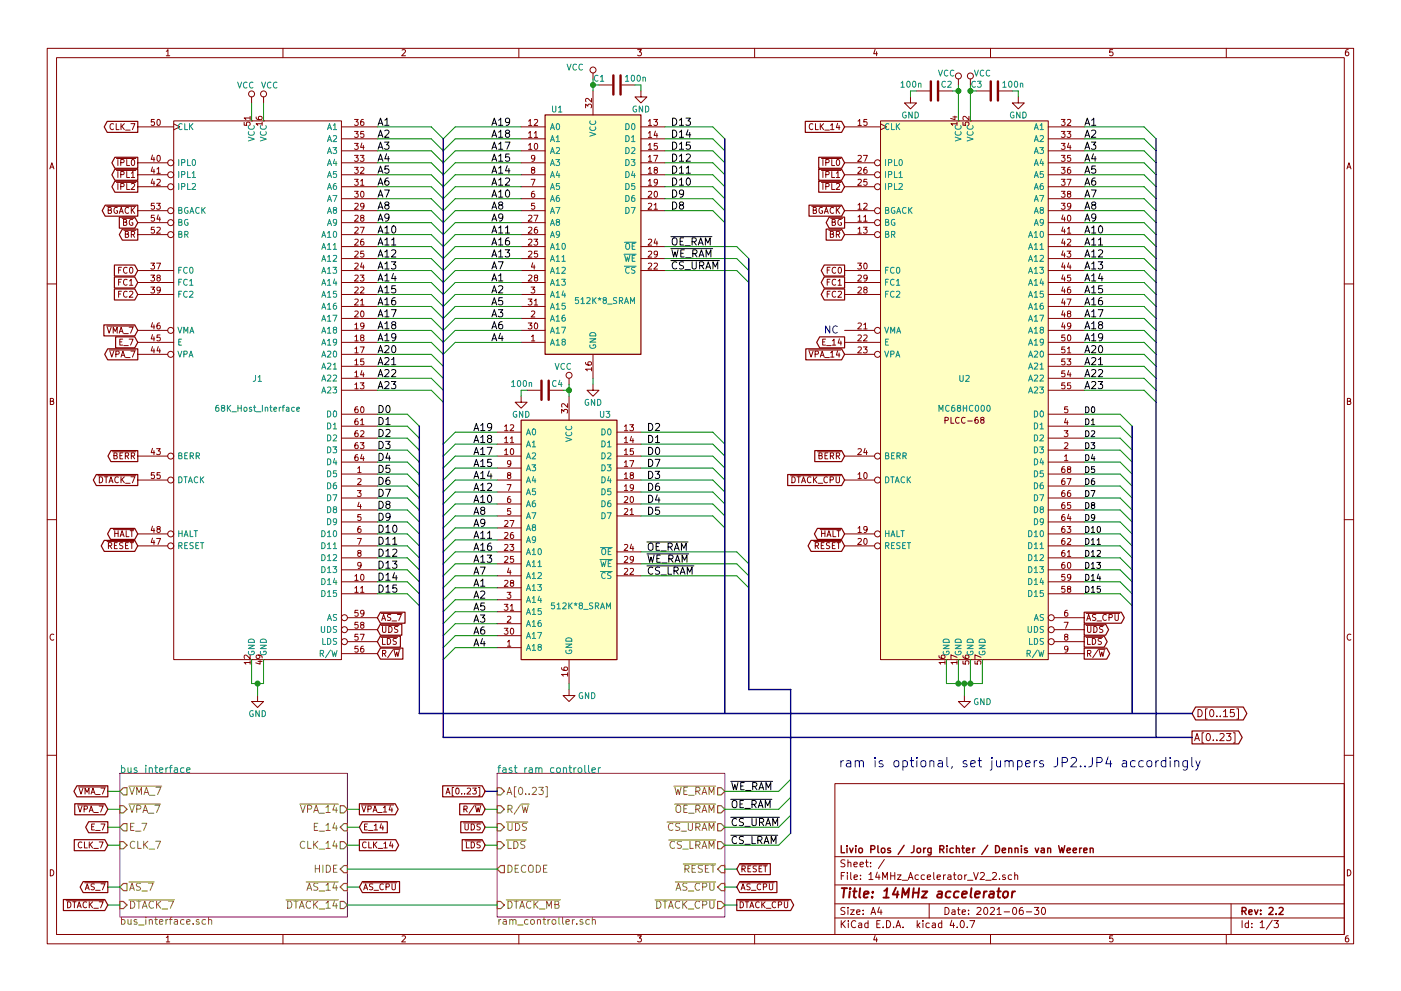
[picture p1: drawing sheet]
<svg xmlns="http://www.w3.org/2000/svg" width="297mm" height="210mm" viewBox="0 0 297 210" stroke-linecap="round" stroke-linejoin="round" font-family="sans-serif">
<g fill="none" stroke="#840000" stroke-width=".21">
<path d="M10 10.3h277v189.9h-277zM12 12.2h273v186.1h-273zM35.3 10.9l.3-.4v1.3M35.3 11.8h.7M60 10.3v1.9M85.2 10.6l.5-.1 .3 .4-.8 .9h.8M110 10.3v1.9M125.7 15.5v1.3M125.7 19.3v5.1M127 18h2.8M131.8 18h2.8M135.2 10.5h.8l-.4 .5 .3 .1 .1 .2-.1 .4-.2 .1-.5-.1"/>
<path d="M135.9 19.3v1.3h1.3l-1.3 1.2-1.3-1.2h1.3M160 10.3v1.9M185.5 10.5l-.3 .9h.8M185.9 11v.8M194.3 19.3h2.8M199.1 19.3h2.8M203.2 16.8v1.2M205.7 16.8v1.2M207 19.3h2.8M210 10.3v1.9M211.8 19.3h2.8M235.9 10.5h-.6v.6h.6l.1 .5-.3 .2-.4-.1"/>
<path d="M260 10.3v1.9M285.9 10.5l-.4 .1-.2 .2-.1 .8 .3 .2 .4-.1 .1-.4-.1-.2-.4-.1-.3 .3M10.6 35.8l.4-1.3 .4 1.3M10.7 35.5h.6M24.1 26.3a.56 .56 0 0 0-.8 .6 .56 .56 0 0 0 .8 .5M24.6 26.2v1.3h.6M24.7 33.6h4.1M24.7 36.2h4.1M24.7 38.7h4.1M25 33.9v1.2M25 36.4v1.3M25 38.9v1.3"/>
<path d="M25.6 34.5l.6-.1 .1-.4-.7-.1v1.2M25.6 37.1l.6-.1 .1-.5-.7-.1v1.3M25.6 39.6l.6-.1 .1-.5-.7-.1v1.3M25.7 26.2v1.3M25.8 26.8l.6 .7M26.4 26.2l-.7 .7M26.6 27.6h1M26.9 33.9v1.2h.6M26.9 36.4v1.3h.6M26.9 38.9v1.3h.6M27.8 26.2h.8l-.5 1.3M27.8 36.7l.4-.3v1.3"/>
<path d="M27.8 39l.5-.1 .2 .4-.7 .9h.7M27.8 37.7h.7M27.9 34l.2-.1a.67 .67 0 0 1 .5 .6 .67 .67 0 0 1-.5 .6l-.3-.5zM29.2 34.5h6.4M29.2 26.9h7.6M29.2 39.6h6.4M29.2 37.1h6.4M32.3 32.9l-.2 .9h.7M32.3 35.4l-.2 .9h.7M32.3 38l-.2 .9h.7M32.6 33.4v.8M32.6 35.9v.9"/>
<path d="M32.6 38.4v.9M32.7 25.3h-.6v.6h.6v.6l-.2 .1-.4-.1M33.3 35.9l.3-.4v1.3M33.3 38.1l.5-.1 .2 .4-.8 .9h.8M33.3 36.8h.7M33.4 33.1l.2-.1a.67 .67 0 0 1 .4 .6 .67 .67 0 0 1-.4 .6l-.3-.4zM33.4 25.4l.2-.1a.67 .67 0 0 1 .4 .7 .67 .67 0 0 1-.4 .6l-.3-.5zM36.8 25.6h35.6v114.3h-35.6zM36.8 26.3l1.3 .6-1.3 .7M51.8 26v.6h.5v-.6h.6l.1 .1-.1 .5M53 25h-1.2l.3 .4M53 24.7v.7"/>
<path d="M53.3 25.6h.1M53.3 20.6v1.2M54.3 24.8l.1 .4 .2 .1 .7 .1 .3-.2-.2-.5-.6 .1v.4l.2 .2M55.6 26.3h-1.3l.4 .3M55.6 25.9v.7M55.9 25.6h.1M55.9 20.6v1.2M72.4 34.5h7.6M72.4 26.9h7.6M72.4 39.6h7.6M72.4 37.1h7.6M72.4 32h7.6"/>
<path d="M72.4 29.5h7.6M75.2 38h.7l-.4 .5 .4 .1v.6l-.2 .1-.5-.1M75.2 35.5h.7l-.4 .5 .4 .1v.5l-.2 .2-.5-.2M75.2 33h.7l-.4 .4 .4 .1v.6l-.2 .1-.5-.1M75.2 30.4h.7l-.4 .5 .4 .1v.6l-.2 .1-.5-.1M75.2 27.9h.7l-.4 .5 .4 .1v.5l-.2 .2-.5-.2M75.2 25.3h.7l-.4 .5 .4 .1v.6l-.2 .1-.5-.1M76.4 33h.8l-.5 .4 .4 .1v.6l-.2 .1-.5-.1M76.5 38.4l.3-.4v1.3M76.5 35.6l.4-.1 .3 .4-.8 .9h.8M76.5 39.3h.7M76.7 30.3l-.2 1h.7"/>
<path d="M77 25.3l-.3 .1-.2 .2v.8l.2 .2 .4-.1-.1-.6-.3-.1-.2 .3M77 30.8v.9M77.1 27.9h-.6v.6h.6v.5l-.2 .2-.4-.2M110.5 34.5h5.1M110.5 26.9h5.1M110.5 39.6h5.1M110.5 37.1h5.1M110.5 32h5.1M110.5 29.5h5.1M112.1 30.8l.3-.4v1.3M112.1 28.2l.3-.3v1.3M112.1 25.7l.3-.4v1.3"/>
<path d="M112.1 26.6h.7M112.1 31.7h.7M112.1 29.2h.7M112.6 38h.8l-.5 1.3M112.9 36l-.2-.2 .1-.2h.5v.3l-.5 .2-.1 .2v.3l.2 .2h.3l.2-.3-.1-.3-.1-.2M113.3 28.2l.3-.3v1.3M113.3 25.4l.5-.1 .2 .4-.8 .9h.8M113.3 29.2h.7M113.4 33.5l-.2 .3-.4-.1-.1-.6 .5-.1 .2 .2-.1 .7-.3 .3h-.2M113.4 30.5l.2-.1a.67 .67 0 0 1 .4 .7 .67 .67 0 0 1-.4 .6l-.3-.5zM124.2 22.9v-.8l.4 .4 .1-.4h.6l.1 .2-.1 .6M125.4 20.9v.8l-.9-.8-.3 .2 .1 .5"/>
<path d="M135.9 34.5h5.1M135.9 26.9h5.1M135.9 39.6h5.1M135.9 37.1h5.1M135.9 32h5.1M135.9 29.5h5.1M137.5 25.7l.3-.4v1.3M137.5 28.2l.3-.3v1.3M137.5 30.8l.3-.4v1.3M137.5 33.3l.3-.3v1.2M137.5 35.9l.3-.4v1.3M137.5 38.4l.3-.4v1.3"/>
<path d="M137.5 39.3h.7M137.5 36.8h.7M137.5 26.6h.7M137.5 31.7h.7M137.5 29.2h.7M137.5 34.2h.7M138.6 25.3h.8l-.4 .5 .3 .1v.6l-.1 .1-.6-.1M138.6 33h.8l-.5 1.2M138.9 36l-.2-.2v-.2h.6v.3l-.5 .2-.1 .2v.3l.2 .2h.3l.2-.3-.1-.3-.1-.2M139 27.8l-.3 .9h.7M139.3 28.3v.9M139.3 30.4h-.6v.6h.6v.6l-.1 .1-.5-.1"/>
<path d="M139.4 38.6l-.2 .2h-.4l-.1-.7 .5-.1 .2 .3-.1 .7-.3 .3h-.2M172.3 26.3a.56 .56 0 0 0-.7 .6 .56 .56 0 0 0 .7 .5M172.9 26.2v1.3h.6M173.9 26.2v1.3M174.1 26.8l.5 .7M174.2 33.6h4.1M174.2 36.2h4.1M174.2 38.7h4.1M174.5 33.9v1.2M174.5 36.4v1.3M174.5 38.9v1.3M174.6 26.2l-.7 .7"/>
<path d="M174.9 27.6h.9M175.1 34.5l.6-.1v-.4l-.6-.1v1.2M175.1 37.1l.6-.1v-.5l-.6-.1v1.3M175.1 39.6l.6-.1v-.5l-.6-.1v1.3M176.1 26.6l.4-.4v1.3M176.1 27.5h.7M176.4 33.9v1.2h.6M176.4 36.4v1.3h.6M176.4 38.9v1.3h.6M177.3 36.7l.4-.3v1.3M177.3 39l.5-.1 .2 .4-.8 .9h.8M177.3 37.7h.7"/>
<path d="M177.4 34l.2-.1a.67 .67 0 0 1 .4 .6 .67 .67 0 0 1-.4 .6l-.3-.5zM177.6 26.2l-.3 .9h.8M177.9 26.6v.9M179.1 34.5h6.3M179.1 26.9h7.6M179.1 39.6h6.3M179.1 37.1h6.3M181.9 25.7l.4-.4v1.3M181.9 38.1l.5-.1 .2 .4-.8 .9h.8M181.9 35.6l.5-.1 .2 .4-.8 .9h.8M181.9 33.1l.5-.1 .2 .3-.8 .9h.8M181.9 26.6h.7"/>
<path d="M183.1 33h.8l-.5 1.2M183.7 35.5l-.3 .1-.2 .2-.1 .7 .3 .3 .4-.2-.1-.6h-.3l-.3 .2M183.8 25.3h-.6l-.1 .6h.7v.6l-.2 .1-.5-.1M183.8 38h-.6l-.1 .6h.7v.6l-.2 .1-.5-.1M186.7 25.6h35.5v114.3h-35.5zM186.7 26.3l1.3 .6-1.3 .7M193 20.6v1.2h1.3l-1.3 1.3-1.2-1.3h1.2M202 24.8h.9M202.5 24.6v.8l-1-.3M202.9 26.3h-1.3l.4 .3M202.9 25.9v.7M203.2 25.6h.1"/>
<path d="M204.2 26v.6h.5v-.6h.6l.1 .1-.1 .5M205.4 24.7v.8l-.9-.8-.3 .2 .1 .5M205.7 25.6h.1M215.9 20.6v1.2h1.3l-1.3 1.3-1.3-1.3h1.3M222.2 34.5h7.7M222.2 26.9h7.7M222.2 39.6h7.7M222.2 37.1h7.7M222.2 32h7.7M222.2 29.5h7.7M225 25.3h.8l-.4 .5 .4 .1v.6l-.2 .1-.6-.1M225 27.9h.8l-.4 .5 .4 .1v.5l-.2 .2-.6-.2"/>
<path d="M225 30.4h.8l-.4 .5 .4 .1v.6l-.2 .1-.6-.1M225 33h.8l-.4 .4 .4 .1v.6l-.2 .1-.6-.1M225 35.5h.8l-.4 .5 .4 .1v.5l-.2 .2-.6-.2M225 38h.8l-.4 .5 .4 .1v.6l-.2 .1-.6-.1M226.2 27.9h.8l-.4 .5 .4 .1v.5l-.2 .2-.6-.2M226.2 38h.9l-.6 1.3M226.3 25.4l.5-.1 .2 .4-.8 .9h.8M226.6 30.3l-.3 1h.8M226.9 35.5l-.4 .1-.1 .2-.1 .7 .2 .3 .5-.2-.1-.6h-.4l-.2 .2M226.9 30.8v.9M227 33h-.6l-.1 .5h.7v.6l-.2 .1-.5-.1M285.6 35.8l.4-1.3 .4 1.3"/>
<path d="M285.7 35.5h.6M22.6 43.8h6.2M22.9 44.6l.6-.1v-.4l-.6-.1v1.3h.5l.2-.4-.2-.3M24.9 44.1a.59 .59 0 0 0-.8 .5 .59 .59 0 0 0 .8 .6v-.5h-.2M25.1 57.3h.5M25.1 59.8h.5M25.3 45.3l.4-1.3 .4 1.3M25.4 44.9h.6M25.8 56.7h-.7v1.3M25.8 59.3h-.7v1.2M25.9 46.3h2.5M26.2 47.1l.6-.1v-.3l-.6-.1v1.2h.5l.2-.4-.3-.3"/>
<path d="M26.3 48.9h2.5M26.6 49.7l.6-.1v-.4l-.6-.1v1.3h.5l.2-.5-.3-.2M26.9 56.8a.56 .56 0 0 0-.7 .5 .56 .56 0 0 0 .7 .6M26.9 59.4a.56 .56 0 0 0-.7 .5 .56 .56 0 0 0 .7 .5M27.3 44.1a.56 .56 0 0 0-.8 .5 .56 .56 0 0 0 .8 .6M27.5 59.6l.3-.3v1.2M27.6 56.8l.1-.1a.67 .67 0 0 1 .5 .6 .67 .67 0 0 1-.5 .7l-.2-.5zM27.8 49.8l.6-.1 .1-.5-.7-.1v1.3M27.8 44v1.3M28 44.5l.5 .8M28.1 46.6a.59 .59 0 0 0-.7 .6 .59 .59 0 0 0 .7 .5l.1-.4h-.3M28.1 49.8l.4 .6"/>
<path d="M28.5 44l-.7 .7M29.2 49.8h6.4M29.2 59.9h7.6M29.2 44.7h6.4M29.2 57.4h7.6M29.2 47.2h6.4M32 55.8h.8l-.5 .5 .4 .1v.6l-.2 .1-.5-.1M32 58.4h.8l-.5 .4 .4 .1v.6l-.2 .1-.5-.1M32.7 48.2h-.6v.6h.6v.5l-.2 .2-.4-.2M32.7 43.1h-.6v.6h.6v.6l-.2 .1-.4-.1M32.7 45.7h-.6v.5h.6v.6l-.2 .1-.4-.1M33.2 43.1h.8l-.4 .5 .3 .1v.6l-.1 .1-.6-.1"/>
<path d="M33.2 55.8h.8l-.5 1.3M33.3 48.3l.5-.1 .2 .4-.8 .9h.8M33.5 58.9l-.2-.2 .1-.3 .5 .1v.3l-.5 .1-.1 .3v.3l.2 .1h.3l.2-.2-.1-.4-.1-.1M33.6 45.6l-.3 .9h.7M33.9 46.1v.8M72.4 42.2h7.6M72.4 49.8h7.6M72.4 59.9h7.6M72.4 44.7h7.6M72.4 57.4h7.6M72.4 47.2h7.6M72.4 54.9h7.6"/>
<path d="M72.4 52.3h7.6M75.2 40.6h.7l-.4 .5 .4 .1v.5l-.2 .2-.5-.2M75.2 58.5l.5-.1 .2 .3-.7 .9h.7M75.2 55.9l.5-.1 .2 .4-.7 .9h.7M75.2 53.4l.5-.1 .2 .3-.7 1h.7M75.2 50.8l.5-.1 .2 .4-.7 .9h.7M75.2 48.3l.5-.1 .2 .4-.7 .9h.7M75.2 45.8l.5-.1 .2 .3-.7 .9h.7M75.2 43.2l.5-.1 .2 .4-.7 .9h.7M76.4 58.4h.8l-.5 .4 .4 .1v.6l-.2 .1-.5-.1M76.4 48.2h.8l-.5 1.3M76.6 40.7l.1-.1a.67 .67 0 0 1 .5 .6 .67 .67 0 0 1-.5 .7l-.2-.5z"/>
<path d="M76.7 46.2l-.2-.2v-.2h.6v.3l-.5 .1-.1 .3v.3l.2 .1h.2l.3-.2-.1-.4-.2-.1M76.7 55.7l-.2 1h.7M77 50.7l-.3 .1-.2 .2v.8l.2 .2 .4-.1-.1-.6-.3-.1-.2 .3M77 56.2v.9M77.1 53.3h-.6v.6h.6v.5l-.2 .2-.4-.2M77.2 43.7l-.3 .2-.3-.1-.1-.6 .4-.1 .3 .3-.1 .7-.3 .3h-.2M110.5 42.2h5.1M110.5 49.8h5.1M110.5 59.9h5.1M110.5 44.7h5.1M110.5 57.4h5.1M110.5 47.2h5.1"/>
<path d="M110.5 54.9h5.1M110.5 52.3h5.1M112.1 50.8l.4-.1 .3 .4-.8 .9h.8M112.1 53.4l.4-.1 .3 .3-.8 1h.8M112.1 48.3l.4-.1 .3 .4-.8 .9h.8M112.1 45.8l.4-.1 .3 .3-.8 .9h.8M112.1 58.5l.4-.1 .3 .3-.8 .9h.8M113 55.7l-.3 1h.7M113.2 50.7h.8l-.4 .5 .3 .1v.6l-.1 .1-.6-.1M113.2 45.7h.8l-.5 1.2M113.3 40.6h-.4l-.2 .3v.7l.2 .3 .4-.2v-.6h-.4l-.2 .2M113.3 56.2v.9"/>
<path d="M113.3 43.1h-.6v.6h.6v.6l-.1 .1-.5-.1M113.5 58.9l-.2-.2v-.2h.6v.3l-.5 .1-.1 .3v.3l.2 .1h.3l.2-.2-.1-.4-.1-.1M113.9 48.2l-.4 .1-.2 .2v.7l.2 .3 .4-.2v-.6h-.4l-.2 .2M113.9 53.3h-.6v.6h.6v.5l-.1 .2-.5-.2M135.9 42.2h5.1M135.9 44.7h5.1M135.9 57.4h5.1M135.9 54.9h5.1M135.9 52.3h5.1M137.5 40.7l.4-.1 .3 .3-.8 1h.8M137.5 43.2l.4-.1 .3 .4-.8 .9h.8M137.5 55.9l.4-.1 .3 .4-.8 .9h.8"/>
<path d="M137.5 50.8l.4-.1 .3 .4-.8 .9h.8M137.5 53.4l.4-.1 .3 .3-.8 1h.8M138.7 43.5l.3-.4v1.3M138.7 55.9l.5-.1 .2 .4-.8 .9h.8M138.7 44.4h.7M138.8 40.7l.2-.1a.67 .67 0 0 1 .4 .6 .67 .67 0 0 1-.4 .7l-.3-.5zM139 50.7l-.3 .9h.7M139.3 51.1v.9M139.4 53.8l-.2 .3-.4-.1-.1-.6 .5-.1 .2 .2-.1 .7-.3 .4h-.2M172.1 43.8h6.2M172.4 44.6l.6-.1v-.4l-.6-.1v1.3h.5l.2-.4-.3-.3M174.3 44.1a.59 .59 0 0 0-.7 .5 .59 .59 0 0 0 .7 .6l.1-.5h-.2"/>
<path d="M174.8 45.3l.4-1.3 .4 1.3M174.9 44.9h.6M175.4 57.3h.4M175.4 59.8h.4M175.7 48.9h2.6M176 56.7h-.6v1.3M176 59.3h-.6v1.2M176 49.7l.7-.1v-.4l-.7-.1v1.3h.5l.3-.5-.3-.2M176.1 46.3h2.6M176.4 47.1l.6-.1v-.3l-.6-.1v1.2h.5l.2-.4-.2-.3M176.8 44.1a.56 .56 0 0 0-.8 .5 .56 .56 0 0 0 .8 .6M177.2 56.8a.56 .56 0 0 0-.8 .5 .56 .56 0 0 0 .8 .6"/>
<path d="M177.2 59.4a.56 .56 0 0 0-.8 .5 .56 .56 0 0 0 .8 .5M177.3 49.8l.6-.1 .1-.5-.7-.1v1.3M177.3 44v1.3M177.5 44.5l.5 .8M177.6 49.8l.4 .6M177.7 59.6l.4-.3v1.2M177.8 56.8l.2-.1a.67 .67 0 0 1 .4 .6 .67 .67 0 0 1-.4 .7l-.3-.5zM178 44l-.7 .7M178.4 46.6a.59 .59 0 0 0-.8 .6 .59 .59 0 0 0 .8 .5v-.4h-.2M179.1 49.8h6.3M179.1 59.9h7.6M179.1 44.7h6.3"/>
<path d="M179.1 57.4h7.6M179.1 47.2h6.3M181.8 55.8h.8l-.4 .5 .4 .1v.6l-.2 .1-.6-.1M181.9 46l.4-.3v1.2M181.9 43.5l.4-.4v1.3M181.9 48.6l.4-.4v1.3M181.9 58.5l.5-.1 .2 .3-.8 .9h.8M181.9 46.9h.7M181.9 49.5h.7M181.9 44.4h.7M183.1 48.2h.7l-.4 .5 .4 .1v.5l-.2 .2-.5-.2M183.1 46l.4-.3v1.2"/>
<path d="M183.1 43.2l.5-.1 .2 .4-.7 .9h.7M183.1 46.9h.7M183.2 55.9l.2-.1a.67 .67 0 0 1 .5 .7 .67 .67 0 0 1-.5 .6l-.3-.5zM183.8 58.9l-.2 .3-.4-.1v-.6l.4-.1 .2 .2v.7l-.3 .3h-.3M222.2 42.2h7.7M222.2 49.8h7.7M222.2 59.9h7.7M222.2 44.7h7.7M222.2 57.4h7.7M222.2 47.2h7.7M222.2 54.9h7.7M222.2 52.3h7.7"/>
<path d="M225 40.6h.8l-.4 .5 .4 .1v.5l-.2 .2-.6-.2M225 43.1h.8l-.4 .5 .4 .1v.6l-.2 .1-.6-.1M225.4 45.6l-.3 .9h.8M225.4 48.1l-.3 .9h.8M225.4 50.7l-.3 .9h.8M225.4 53.2l-.3 .9h.8M225.4 55.7l-.3 1h.8M225.4 58.3l-.3 .9h.8M225.7 46.1v.8M225.7 48.6v.9M225.7 51.1v.9M225.7 53.7v.9"/>
<path d="M225.7 56.2v.9M225.7 58.8v.8M226.2 53.3h.8l-.4 .5 .4 .1v.5l-.2 .2-.6-.2M226.3 48.6l.4-.4v1.3M226.3 50.8l.5-.1 .2 .4-.8 .9h.8M226.3 49.5h.7M226.4 45.8l.2-.1a.67 .67 0 0 1 .4 .6 .67 .67 0 0 1-.4 .6l-.3-.4zM226.5 41.1l-.2-.2 .1-.3 .6 .1v.3l-.6 .2-.1 .2 .1 .3 .1 .2h.3l.2-.3v-.4l-.2-.1M226.6 55.7l-.3 1h.8M226.9 56.2v.9M227 58.4h-.6l-.1 .5h.7v.6l-.2 .1-.5-.1M227 43.7l-.2 .2-.4-.1v-.6l.4-.1 .2 .3v.7l-.3 .3h-.3"/>
<path d="M10 60.2h2M22.6 69.2h5.8M22.7 69.4l.4 1.3 .5-1.3M23.2 74.3h5.6M23.3 74.5l.4 1.3 .4-1.3M24 70.7v-1.3l.4 .9 .4-.9v1.3M24.6 75.2l.6-.1v-.5l-.6-.1v1.3M25.1 62.4h.5M25.3 70.7l.4-1.3 .4 1.3M25.4 70.3h.6M25.4 72.5h.4M25.7 75.8l.4-1.3 .4 1.3"/>
<path d="M25.8 61.8h-.7v1.3M25.8 75.4h.6M26 72h-.6v1.2h.6M26.2 70.8h1M26.2 73.3h1M26.6 75.9h1M26.9 61.9a.56 .56 0 0 0-.7 .5 .56 .56 0 0 0 .7 .5M27.4 69.4h.8l-.5 1.3M27.4 72h.8l-.5 1.2M27.5 61.9l.4-.1 .3 .3-.8 1h.8M27.5 60.5h.7M27.8 74.5h.8l-.5 1.3"/>
<path d="M29.2 62.5h7.6M29.2 75.2h6.4M29.2 72.6h7.6M29.2 70.1h6.4M32 60.9h.8l-.5 .5 .4 .1v.5l-.2 .2-.5-.2M32.3 73.5l-.2 .9h.7M32.3 71l-.2 .9h.7M32.3 68.4l-.2 1h.7M32.6 68.9v.9M32.6 71.5v.8M32.6 74v.9M33.6 73.5l-.3 .9h.7"/>
<path d="M33.9 68.5l-.4 .1-.2 .2v.7l.2 .3 .4-.1v-.6l-.4-.1-.2 .2M33.9 74v.9M33.9 71.1h-.6v.5h.6v.6l-.1 .1-.5-.1M34 61.4l-.2 .3-.4-.1-.1-.6 .5-.1 .2 .2-.1 .8-.3 .3h-.2M72.4 67.6h7.6M72.4 65h7.6M72.4 62.5h7.6M72.4 75.2h7.6M72.4 77.7h7.6M72.4 72.6h7.6M72.4 70.1h7.6M75.2 66.1l.5-.1 .2 .3-.7 1h.7"/>
<path d="M75.2 63.5l.5-.1 .2 .4-.7 .9h.7M75.2 61l.5-.1 .2 .4-.7 .9h.7M75.2 79l.4-.3v1.3M75.2 76.5l.4-.4v1.3M75.2 74l.4-.4v1.3M75.2 71.4l.4-.3v1.2M75.2 68.9l.4-.4v1.3M75.2 80h.7M75.2 77.4h.7M75.2 74.9h.7M75.2 72.3h.7M75.2 69.8h.7"/>
<path d="M76.4 73.6h.8l-.5 1.3M76.5 63.8l.3-.4v1.3M76.5 61l.4-.1 .3 .4-.8 .9h.8M76.5 64.7h.7M76.6 66.1l.1-.1a.67 .67 0 0 1 .5 .6 .67 .67 0 0 1-.5 .7l-.2-.5zM76.7 71.6l-.2-.2 .1-.3 .5 .1v.3l-.5 .1-.1 .3v.3l.2 .1h.2l.3-.2-.1-.4-.2-.1M76.7 78.6l-.2 .9h.7M77 79.1v.9M77.1 76.1h-.6v.6h.6v.6l-.2 .1-.4-.1M77.2 69.1l-.3 .2-.3-.1-.1-.6 .4-.1 .3 .3-.1 .7-.3 .3h-.2M110.5 67.6h5.1M110.5 65h5.1"/>
<path d="M110.5 62.5h5.1M110.5 72.6h5.1M110.5 70.1h5.1M112 68.5h.8l-.5 .5 .4 .1v.6l-.2 .1-.5-.1M112 63.4h.8l-.5 .5 .4 .1v.6l-.2 .1-.5-.1M112.6 60.9h.8l-.4 .5 .3 .1v.5l-.1 .2-.6-.2M112.7 71.4l.3-.3v1.2M112.7 66.1l.5-.1 .2 .3-.8 1h.8M112.7 72.3h.7M113.3 63.8l.3-.4v1.3M113.3 64.7h.7M113.4 68.6l.2-.1a.67 .67 0 0 1 .4 .7 .67 .67 0 0 1-.4 .6l-.3-.5z"/>
<path d="M124.2 76.9v.3l.3 .2 .7 .1 .2-.3-.1-.4-.6 .1-.1 .3 .3 .3M125.4 78.3h-1.2l.3 .4M125.4 78v.7M125.7 75.2v5.1M171.4 74.3h6.9M171.6 74.5l.4 1.3 .4-1.3M172.8 75.2l.6-.1 .1-.5-.7-.1v1.3M173.9 75.8l.4-1.3 .5 1.3M174 75.4h.6M174.4 72.5h.5M174.9 75.9h.9M175 72h-.6v1.2h.6"/>
<path d="M175.3 73.3h.9M175.4 62.4h.4M176 61.8h-.6v1.3M176.1 74.8l.4-.3v1.3M176.1 75.8h.7M176.5 72.3l.3-.3v1.2M176.5 73.2h.7M177.2 61.9a.56 .56 0 0 0-.8 .5 .56 .56 0 0 0 .8 .5M177.6 74.4l-.3 .9h.8M177.7 61.9l.5-.1 .2 .3-.8 1h.8M177.7 60.5h.7M177.9 74.9v.9"/>
<path d="M178 71.9l-.3 .9h.8M178.3 72.4v.8M179.1 62.5h7.6M179.1 75.2h6.3M179.1 72.6h7.6M179.1 70.1h6.3M181.9 68.6l.5-.1 .2 .4-.8 .9h.8M181.9 71.2l.5-.1 .2 .3-.8 .9h.8M181.9 73.7l.5-.1 .2 .4-.8 .9h.8M181.9 61l.5-.1 .2 .4-.8 .9h.8M183.1 73.6h.7l-.4 .5 .4 .1v.5l-.2 .2-.5-.2M183.1 68.9l.4-.4v1.3"/>
<path d="M183.1 71.2l.5-.1 .2 .3-.7 .9h.7M183.1 69.8h.7M183.4 61.4l-.3-.2 .1-.2h.6v.3l-.6 .2-.1 .2 .1 .3 .2 .2h.2l.2-.3v-.3l-.2-.2M222.2 67.6h7.7M222.2 65h7.7M222.2 62.5h7.7M222.2 75.2h7.7M222.2 77.7h7.7M222.2 72.6h7.7M222.2 70.1h7.7M225.4 60.8l-.3 .9h.8M225.4 63.4l-.3 .9h.8"/>
<path d="M225.4 65.9l-.3 .9h.8M225.4 68.4l-.3 1h.8M225.7 61.3v.9M225.7 63.8v.9M225.7 66.4v.9M225.7 68.9v.9M225.8 71.1h-.7v.5h.7v.6l-.2 .1-.5-.1M225.8 73.6h-.7v.6h.7v.5l-.2 .2-.5-.2M225.8 76.1h-.7v.6h.7v.6l-.2 .1-.5-.1M225.8 78.7h-.7v.6h.7v.5l-.2 .2-.5-.2M226.2 76.1h.8l-.4 .5 .4 .1v.6l-.2 .1-.6-.1M226.2 63.4h.9l-.6 1.3"/>
<path d="M226.3 74l.4-.4v1.3M226.3 74.9h.7M226.4 71.2l.2-.1a.67 .67 0 0 1 .4 .6 .67 .67 0 0 1-.4 .6l-.3-.4zM226.5 66.5l-.2-.2 .1-.2h.6v.3l-.6 .2-.1 .2 .1 .3 .1 .2h.3l.2-.3v-.4l-.2-.1M226.6 78.6l-.3 .9h.8M226.9 60.9l-.4 .1-.1 .2-.1 .7 .2 .3 .5-.2-.1-.6h-.4l-.2 .2M226.9 79.1v.9M227 69.1l-.2 .2-.4-.1v-.6l.4-.1 .2 .3v.7l-.3 .3h-.3M285 60.2h2M10.7 85.1h.5l.1-.5-.6-.1v1.3h.5l.2-.4-.3-.3M23.9 95.9h4.9M24.2 96.7l.6-.1v-.4l-.6-.1v1.3h.4l.3-.5-.3-.2"/>
<path d="M25.4 96.7h.5M26 96.1h-.6v1.3h.6M26.6 96.7h.6v-.5l-.6-.1v1.3M26.9 96.7l.4 .7M27.8 96.7h.6l.1-.5-.7-.1v1.3M28.1 96.7l.4 .7M29.2 96.8h6.4M32.3 95.1l-.2 .9h.7M32.6 95.6v.9M33.2 95.2h.8l-.4 .5 .3 .1v.5l-.1 .2-.6-.2M72.4 87.9h7.6M72.4 90.4h7.6"/>
<path d="M72.4 93h7.6M72.4 82.8h7.6M72.4 95.5h7.6M72.4 80.3h7.6M72.4 98h7.6M75.2 81.6l.4-.4v1.3M75.2 82.5h.7M75.8 86.3l-.3 .1-.2 .2-.1 .7 .3 .3 .4-.2-.1-.6h-.3l-.3 .2M75.8 88.8l-.3 .1-.2 .2-.1 .8 .3 .2 .4-.1-.1-.6-.3-.1-.3 .3M75.8 91.4h-.3l-.2 .3-.1 .7 .3 .3 .4-.2-.1-.6h-.3l-.3 .2M75.8 93.9l-.3 .1-.2 .2-.1 .7 .3 .3 .4-.1-.1-.6-.3-.1-.3 .2M75.8 96.5h-.3l-.2 .3-.1 .7 .3 .2 .4-.1-.1-.6-.3-.1-.3 .3"/>
<path d="M75.8 99.4l.4-.4v1.3M76.4 81.2h.8l-.5 .5 .4 .1v.6l-.2 .1-.5-.1M76.4 93.9h.8l-.5 .5 .4 .1v.6l-.2 .1-.5-.1M76.5 89.2l.3-.4v1.3M76.5 91.5l.4-.1 .3 .3-.8 1h.8M76.5 90.1h.7M76.6 86.4l.1-.1a.67 .67 0 0 1 .5 .6 .67 .67 0 0 1-.5 .7l-.2-.5zM76.7 96.4l-.2 .9h.7M77 96.9v.8M105.4 96.8h5.1M105.4 99.3h5.1M105.4 94.2h5.1"/>
<path d="M105.4 91.7h5.1M107 95.5l.3-.3v1.3M107 93l.3-.3v1.2M107 90.5l.3-.4v1.3M107 96.5h.7M107 93.9h.7M107 91.4h.7M108.2 93l.4-.3v1.2M108.2 90.2l.5-.1 .2 .4-.8 .9h.8M108.2 93.9h.7M108.3 98.3l-.2 .2-.4-.1-.1-.6 .5-.1 .2 .3v.7l-.4 .3h-.2M108.3 95.3l.2-.1a.67 .67 0 0 1 .4 .6 .67 .67 0 0 1-.4 .7l-.3-.5z"/>
<path d="M110.5 84.1v1.2h1.3l-1.3 1.3-1.3-1.3h1.3M111.8 82.8h2.8M116.6 82.8h2.8M119.1 87.6v-.7l.5 .4 .1-.4h.5l.1 .2-.1 .5M120.3 85.6v.8l-.9-.8-.3 .3 .1 .5M120.6 80.3v1.2M120.6 84.1v5M125.7 81.5v1.3h1.3l-1.3 1.3-1.2-1.3h1.2M130.8 96.8h5.1M130.8 99.3h5.1M130.8 94.2h5.1M130.8 91.7h5.1"/>
<path d="M132.4 90.5l.3-.4v1.3M132.4 93l.3-.3v1.2M132.4 95.5l.3-.3v1.3M132.4 98.1l.3-.4v1.3M132.4 96.5h.7M132.4 93.9h.7M132.4 91.4h.7M132.4 99h.7M133.5 90.1h.8l-.4 .5 .4 .1v.6l-.2 .1-.6-.1M133.5 97.7h.9l-.6 1.3M133.9 92.6l-.3 .9h.8M134.2 93.1v.8"/>
<path d="M134.3 95.2h-.6l-.1 .6h.7v.5l-.2 .2-.5-.2M173.3 95.9h5M173.6 96.7l.6-.1v-.4l-.6-.1v1.3h.5l.2-.5-.2-.2M174.9 96.7h.4M175.5 96.1h-.6v1.3h.6M176 96.7h.7v-.5l-.7-.1v1.3M176.4 96.7l.4 .7M177.3 96.7h.6l.1-.5-.7-.1v1.3M177.6 96.7l.4 .7M179.1 96.8h6.3M181.9 95.3l.5-.1 .2 .3-.8 1h.8M183.4 95.1l-.3 .9h.8"/>
<path d="M183.7 95.6v.9M200.4 89.2l.6-.1v-.5l-.6-.1v1.3M201.6 88.5v1.3h.6M203.4 88.6a.56 .56 0 0 0-.8 .6 .56 .56 0 0 0 .8 .5M204.6 88.6a.56 .56 0 0 0-.7 .6 .56 .56 0 0 0 .7 .5M205.2 89.3h.9M207.3 88.5l-.4 .1-.1 .2-.1 .8 .2 .2 .5-.1-.1-.6-.4-.1-.2 .2M208.2 89.1l-.3-.3 .1-.2h.6v.3l-.6 .2-.1 .2 .1 .4 .2 .1h.2l.2-.2v-.4l-.2-.1M222.2 87.9h7.7M222.2 90.4h7.7M222.2 93h7.7M222.2 82.8h7.7"/>
<path d="M222.2 95.5h7.7M222.2 80.3h7.7M222.2 98h7.7M225.6 91.4h.8l-.4 .5 .4 .1v.5l-.2 .2-.6-.2M225.7 99l-.4 .1-.2 .2v.7l.2 .3 .5-.2-.1-.6h-.4l-.2 .2M225.7 96.8l.4-.3v1.2M225.7 94l.5-.1 .2 .4-.8 .9h.8M225.7 97.7h.7M225.8 81.2h-.7v.6h.7v.6l-.2 .1-.5-.1M226 88.8l-.3 .9h.8M226.3 89.2v.9M226.4 86.3h-.6l-.1 .6h.7v.5l-.2 .2-.5-.2"/>
<path d="M226.5 99.5l-.2-.2 .1-.2h.6v.3l-.6 .2-.1 .2 .1 .3 .1 .2h.3l.2-.3v-.3l-.2-.2M227 81.2h-.6l-.1 .6h.7v.6l-.2 .1-.5-.1M285.7 85.1h.5l.1-.5-.6-.1v1.3h.5l.2-.4-.3-.3M10 110.3h2M20.8 100.9h8M21.1 101.2a.64 .64 0 0 1 .7 .6 .64 .64 0 0 1-.7 .6zM22.1 101.2h.8M22.5 101.2v1.2M22.7 114.9h5.7M23 115.8l.6-.1v-.5l-.6-.1v1.3M23.1 102.4l.4-1.2 .5 1.2M23.2 102.1h.6"/>
<path d="M23.3 115.8l.4 .6M24 112.4h4.4M24.3 115.7h.4M24.3 112.6v1.3M24.3 113.2h.7M24.9 115.1h-.6v1.3h.6M25 112.6v1.3M25.1 101.3a.56 .56 0 0 0-.8 .5 .56 .56 0 0 0 .8 .5M25.5 113.9l.4-1.3 .4 1.3M25.6 113.5h.6M25.7 101.2v1.2M25.8 101.7l.6 .7"/>
<path d="M26.1 115.2h-.6l-.1 .4a.54 .54 0 0 1 .6 .7l-.2 .1-.5-.1M26.4 101.2l-.7 .7M26.6 115.7h.5M26.6 102.5h1M26.7 112.6v1.3h.7M27.2 115.1h-.6v1.3h.6M27.6 115.1h.7M27.6 112.6h.7M27.8 101.2h.8l-.5 1.2M27.9 112.6v1.3M27.9 115.1v1.3M29.2 113.3h6.4"/>
<path d="M29.2 115.8h6.4M29.2 101.8h6.4M32.3 114.2l-.2 .9h.7M32.3 111.6l-.2 .9h.7M32.6 112.1v.9M32.6 114.6v.9M32.7 100.3h-.6v.6h.6v.5l-.2 .1-.4-.1M33.2 114.2h.8l-.5 1.3M33.5 112.2l-.2-.2v-.2h.6v.3l-.5 .2-.1 .2v.3l.2 .2h.3l.2-.3-.1-.3-.1-.2M33.9 100.3h-.6v.6h.6v.5l-.1 .1-.5-.1M72.4 100.6h7.6M72.4 103.1h7.6"/>
<path d="M72.4 105.7h7.6M72.4 108.2h7.6M72.4 110.7h7.6M72.4 113.3h7.6M72.4 115.8h7.6M72.4 118.4h7.6M75.8 104.1h.8l-.5 .5 .4 .1v.5l-.2 .2-.5-.2M75.8 114.2h.8l-.5 1.3M75.8 101.6l.5-.1 .3 .4-.8 .9h.8M75.8 100.3h.8M76.1 117.3l-.3-.2 .1-.2h.6v.3l-.6 .2-.1 .2 .1 .3 .2 .2h.2l.3-.3-.1-.4-.2-.1M76.1 106.5l-.3 1h.8"/>
<path d="M76.4 111.7l-.3 .1-.2 .2-.1 .7 .3 .3 .4-.2-.1-.6h-.3l-.3 .2M76.4 107v.9M76.5 109.2h-.6l-.1 .5h.7v.6l-.2 .1-.5-.1M76.6 119.9l-.3 .2-.4-.1v-.6l.4-.1 .3 .3-.1 .7-.3 .3h-.3M105.4 101.8h5.1M105.4 109.5h5.1M105.4 106.9h5.1M105.4 104.4h5.1M105.4 117.1h5.1M105.4 119.6h5.1M105.4 114.5h5.1M105.4 112h5.1"/>
<path d="M107 115.6l.5-.1 .2 .4-.8 .9h.8M107 118.2l.5-.1 .2 .3-.8 .9h.8M107 113.1l.5-.1 .2 .3-.8 .9h.8M107 110.5l.5-.1 .2 .4-.8 .9h.8M107.5 102.8h.9l-.6 1.3M107.8 100.8l-.2-.2v-.2h.7v.3l-.6 .2-.1 .2v.3l.2 .1h.3l.2-.2v-.4l-.2-.1M108.1 115.5h.8l-.4 .5 .4 .1v.6l-.2 .1-.6-.1M108.1 110.4h.9l-.6 1.3M108.2 105.4h-.4l-.2 .3v.7l.2 .2 .5-.1-.1-.6-.4-.1-.2 .3M108.3 107.9h-.7v.6h.7v.5l-.2 .2-.5-.2M108.8 113h-.4l-.1 .3-.1 .7 .2 .2 .5-.1-.1-.6h-.4l-.2 .2M108.9 118.1h-.6l-.1 .5h.7v.6l-.2 .1-.5-.1"/>
<path d="M130.8 101.8h5.1M130.8 109.5h5.1M130.8 106.9h5.1M130.8 104.4h5.1M130.8 117.1h5.1M130.8 119.6h5.1M132.4 105.5l.5-.1 .2 .3-.8 .9h.8M132.4 108l.5-.1 .2 .3-.8 1h.8M132.4 115.6l.5-.1 .2 .4-.8 .9h.8M132.4 100.6l.3-.3v1.2M132.4 103.2l.3-.4v1.3M132.4 118.2l.5-.1 .2 .3-.8 .9h.8"/>
<path d="M132.4 101.5h.7M132.4 104.1h.7M133.6 108.2l.4-.3v1.3M133.6 109.2h.7M133.7 105.5l.2-.1a.67 .67 0 0 1 .4 .6 .67 .67 0 0 1-.4 .6l-.3-.5zM133.8 100.8l-.2-.2 .1-.3 .6 .1v.3l-.6 .2-.1 .2 .1 .3 .1 .1h.3l.2-.2v-.4l-.2-.1M133.9 115.4l-.3 1h.8M134.2 115.9v.9M134.3 103.3l-.2 .3-.4-.1v-.6l.4-.1 .2 .2v.8l-.3 .3h-.3M134.3 118.6l-.2 .2h-.4v-.6l.4-.1 .2 .2v.7l-.3 .3h-.3M167.6 100.9h10.7M167.9 101.2a.64 .64 0 0 1 .7 .6 .64 .64 0 0 1-.7 .6z"/>
<path d="M169 101.2h.7M169.3 101.2v1.2M170 102.4l.4-1.2 .4 1.2M170.1 102.1h.6M171.9 101.3a.56 .56 0 0 0-.7 .5 .56 .56 0 0 0 .7 .5M172.5 101.2v1.2M172.5 114.9h5.8M172.7 101.7l.5 .7M172.8 115.8l.7-.1v-.5l-.7-.1v1.3M173.2 115.8l.4 .6M173.2 101.2l-.7 .7M173.5 102.5h.9"/>
<path d="M173.9 112.4h4.4M174.1 115.7h.4M174.2 113.2h.7M174.2 112.6v1.3M174.7 115.1h-.6v1.3h.6M174.9 112.6v1.3M175.3 113.9l.4-1.3 .5 1.3M175.4 101.3a.56 .56 0 0 0-.7 .5 .56 .56 0 0 0 .7 .5M175.5 113.5h.5M175.9 115.2h-.6v.4a.54 .54 0 0 1 .6 .7l-.2 .1-.5-.1M176 101.8l.6-.1 .1-.4-.7-.1v1.2M176.5 115.7h.4"/>
<path d="M176.6 112.6v1.3h.6M177.1 115.1h-.6v1.3h.6M177.3 101.2v1l.2 .2h.2l.3-.2v-1M177.4 115.1h.8M177.4 112.6h.8M177.8 112.6v1.3M177.8 115.1v1.3M179.1 113.3h6.3M179.1 115.8h6.3M179.1 101.8h6.3M181.9 100.6l.4-.3v1.2M181.9 114.3l.5-.1 .2 .4-.8 .9h.8"/>
<path d="M181.9 112.1l.4-.4v1.3M181.9 101.5h.7M181.9 113h.7M183.2 100.4l.2-.1a.67 .67 0 0 1 .5 .6 .67 .67 0 0 1-.5 .6l-.3-.4zM183.2 114.3l.2-.1a.67 .67 0 0 1 .5 .7 .67 .67 0 0 1-.5 .6l-.3-.5zM183.8 112.2l-.2 .3-.4-.1v-.6l.4-.1 .2 .2v.8l-.3 .3h-.3M222.2 100.6h7.7M222.2 103.1h7.7M222.2 105.7h7.7M222.2 108.2h7.7M222.2 110.7h7.7M222.2 113.3h7.7"/>
<path d="M222.2 115.8h7.7M222.2 118.4h7.7M225.7 119.3l-.4 .1-.2 .2v.7l.2 .3 .5-.1-.1-.6-.4-.1-.2 .2M225.7 116.8h-.4l-.2 .3v.7l.2 .3 .5-.2-.1-.6h-.4l-.2 .2M225.7 114.2l-.4 .1-.2 .2v.8l.2 .2 .5-.1-.1-.6-.4-.1-.2 .3M225.7 111.7l-.4 .1-.2 .2v.7l.2 .3 .5-.2-.1-.6h-.4l-.2 .2M225.7 109.2h-.4l-.2 .3v.7l.2 .2 .5-.1-.1-.6-.4-.1-.2 .3M225.7 106.6l-.4 .1-.2 .2v.7l.2 .3 .5-.1-.1-.6-.4-.1-.2 .2M225.7 104.1h-.4l-.2 .3v.7l.2 .3 .5-.2-.1-.6h-.4l-.2 .2M225.7 101.5l-.4 .1-.2 .2v.8l.2 .2 .5-.1-.1-.6-.4-.1-.2 .3M226.2 111.7h.8l-.4 .5 .4 .1v.5l-.2 .2-.6-.2M226.2 101.5h.9l-.6 1.3"/>
<path d="M226.3 117.1l.4-.3v1.3M226.3 114.3l.5-.1 .2 .4-.8 .9h.8M226.3 118.1h.7M226.4 119.4l.2-.1a.67 .67 0 0 1 .4 .7 .67 .67 0 0 1-.4 .6l-.3-.5zM226.6 109.1l-.3 .9h.8M226.9 104.1h-.4l-.1 .3-.1 .7 .2 .3 .5-.2-.1-.6h-.4l-.2 .2M226.9 109.6v.8M227 106.6h-.6l-.1 .6h.7v.6l-.2 .1-.5-.1M285 110.3h2M11.4 134.6a.58 .58 0 0 0-.8 .6 .58 .58 0 0 0 .8 .5M53 139v.8l-.9-.8-.3 .2 .1 .5M53.3 139.9h.1"/>
<path d="M54.8 139l.3 .2-.1 .4h-.6l-.1-.4 .2-.2h.8l.3 .3v.3M55.9 139.9h.1M72.4 120.9h7.6M72.4 123.4h7.6M72.4 126h7.6M72.4 138.7h7.6M73.7 136.1h6.3M73.7 133.6h6.3M73.7 131.1h6.3M75.2 122.2l.4-.3v1.2M75.2 124.8l.4-.4v1.3M75.2 123.1h.7"/>
<path d="M75.2 125.7h.7M75.9 137.1h-.6l-.1 .6h.7v.5l-.2 .2-.5-.2M75.9 134.6h-.6l-.1 .5h.7v.6l-.2 .1-.5-.1M75.9 132h-.6l-.1 .6h.7v.6l-.2 .1-.5-.1M75.9 129.5h-.6l-.1 .6h.7v.5l-.2 .2-.5-.2M76.4 134.6h.8l-.5 1.2M76.5 124.8l.3-.4v1.3M76.5 125.7h.7M76.6 122l.1-.1a.67 .67 0 0 1 .5 .6 .67 .67 0 0 1-.5 .6l-.2-.4zM76.7 132.6l-.2-.3 .1-.2h.5v.3l-.5 .2-.1 .2v.4l.2 .1h.2l.3-.3-.1-.3-.2-.1M77 137.1l-.3 .1-.2 .2v.7l.2 .3 .4-.2-.1-.6h-.3l-.2 .2M77.2 130l-.3 .3-.3-.1-.1-.6 .4-.1 .3 .2-.1 .7-.3 .4h-.2"/>
<path d="M80.8 130.1h4.5M80.8 132.7h3.8M80.8 135.2h3.5M80.9 131.6l.4-1.2 .5 1.2M81.1 131.3h.5M81.1 132.9v1l.2 .3h.3l.2-.3v-1M81.1 135.5v1.2h.6M81.1 138.7l.6-.1 .1-.5-.7-.1v1.3M81.4 138.7l.4 .6M82.1 135.5a.64 .64 0 0 1 .7 .6 .64 .64 0 0 1-.7 .6zM82.4 132.9a.64 .64 0 0 1 .7 .6 .64 .64 0 0 1-.7 .7zM82.9 130.4h-.7v.5a.54 .54 0 0 1 .6 .6l-.2 .1h-.5"/>
<path d="M83.1 131.7h1M83.3 137.9l-1.1 1.7M83.4 137.8h1.4M83.6 138l.3 1.3 .2-1 .3 1 .3-1.3M84 135.5h-.6v.4a.54 .54 0 0 1 .6 .7l-.2 .1-.5-.1M84.3 130.4h.8l-.5 1.2M84.4 133h-.7v.4a.54 .54 0 0 1 .6 .7l-.2 .1-.5-.1M105.4 137.4h5.1M105.4 132.3h5.1M105.4 134.9h5.1M105.4 129.8h5.1M105.4 127.2h5.1"/>
<path d="M105.4 122.2h5.1M105.4 124.7h5.1M106.9 133.3h.8l-.4 .5 .3 .1v.5l-.1 .2-.6-.2M106.9 128.2h.8l-.4 .5 .3 .1v.6l-.1 .1-.6-.1M107 123.2l.5-.1 .2 .4-.8 .9h.8M107.5 125.7h.8l-.4 .5 .4 .1v.5l-.2 .1-.6-.1M107.6 136.2l.3-.4v1.3M107.6 130.9l.5-.1 .2 .3-.8 .9h.8M107.6 137.1h.7M107.9 120.5l-.3 .9h.8M108.2 121v.9M108.2 128.6l.4-.4v1.3"/>
<path d="M108.2 129.5h.7M108.3 133.4l.2-.1a.67 .67 0 0 1 .4 .6 .67 .67 0 0 1-.4 .7l-.3-.5zM108.4 123.7l-.2-.3 .1-.2h.6v.3l-.6 .2-.1 .2 .1 .4 .1 .1h.3l.2-.3v-.3l-.2-.1M120.6 139.9v5.1M130.8 122.2h5.1M132.4 120.7l.5-.1 .2 .3-.8 1h.8M133.6 120.7l.5-.1 .2 .3-.8 1h.8M199.1 139.1v.4l.3 .1 .7 .1 .3-.2-.2-.5-.6 .1v.4l.2 .2M200.7 139.9h.1M202.9 139.5l-1.3-.6v.9M203.2 139.9h.1M204.2 139.1v.4l.3 .1 .7 .1 .2-.2-.1-.5-.6 .1-.1 .4 .3 .2"/>
<path d="M205.7 139.9h.1M208 139.5l-1.3-.6v.9M208.3 139.9h.1M222.2 120.9h7.7M222.2 123.4h7.7M222.2 126h7.7M222.2 138.7h7.7M223.5 136.1h6.4M223.5 133.6h6.4M223.5 131.1h6.4M225.6 132h.9l-.6 1.3M225.8 124.4h-.7v.6h.7v.5l-.2 .2-.5-.2"/>
<path d="M225.8 121.9h-.7v.5h.7v.6l-.2 .1-.5-.1M225.9 135.1l-.2-.2 .1-.2h.6v.3l-.6 .1-.1 .3 .1 .3 .1 .1h.3l.2-.2v-.4l-.2-.1M226.3 129.5h-.4l-.1 .3-.1 .7 .2 .3 .5-.2-.1-.6h-.4l-.2 .2M226.4 137.6l-.2 .3-.4-.1v-.6l.4-.1 .2 .2v.8l-.3 .3h-.3M226.5 124.9l-.2-.2 .1-.2h.6v.3l-.6 .2-.1 .2 .1 .3 .1 .2h.3l.2-.3v-.3l-.2-.2M227 122.4l-.2 .3-.4-.1v-.6l.4-.1 .2 .2v.7l-.3 .3h-.3M230.3 130.1h7.1M230.3 132.7h3.8M230.3 135.2h3.5M230.4 131.6l.4-1.2 .4 1.2M230.5 131.3h.6M230.6 132.9v1l.2 .3h.3l.2-.3v-1"/>
<path d="M230.6 135.5v1.2h.6M230.6 138.7l.6-.1v-.5l-.6-.1v1.3M230.9 138.7l.4 .6M231.6 135.5a.64 .64 0 0 1 .7 .6 .64 .64 0 0 1-.7 .6zM231.9 132.9a.64 .64 0 0 1 .7 .6 .64 .64 0 0 1-.7 .7zM232.3 130.4h-.6v.5a.54 .54 0 0 1 .6 .6l-.2 .1h-.5M232.6 131.7h1M232.8 137.9l-1.1 1.7M232.9 137.8h1.4M233 138l.3 1.3 .3-1 .2 1 .3-1.3M233.5 135.5h-.6v.4a.54 .54 0 0 1 .6 .7l-.2 .1-.5-.1M233.8 133h-.6v.4a.54 .54 0 0 1 .6 .7l-.2 .1-.5-.1"/>
<path d="M234.6 130.5a.56 .56 0 0 0-.8 .5 .56 .56 0 0 0 .8 .5M235.1 131h.6l.1-.5-.7-.1v1.2M236.4 130.4v1l.2 .2h.3l.2-.2v-1M286.4 134.6a.58 .58 0 0 0-.8 .6 .58 .58 0 0 0 .8 .5M53 140.6h-1.2l.3 .3M53 140.2v.7M54.6 147.6v1.2h1.3l-1.3 1.3-1.3-1.3h1.3M54.7 140.3h.9M55.1 140.2v.7l-.9-.3M119.1 141.7v.3l.3 .2h.7l.2-.2-.1-.4-.6 .1v.3l.2 .2M120.3 143.1h-1.2l.3 .4M120.3 142.7v.8"/>
<path d="M120.6 146.3v1.3h1.3l-1.3 1.2-1.2-1.2h1.2M200.4 140.6h-1.3l.3 .3M200.4 140.2v.7M202.9 140.6h-1.3l.4 .3M202.9 140.2v.7M204.2 140.3v.6h.5v-.6h.6l.1 .1-.1 .5M204.5 147.6v1.2h1.2l-1.2 1.3-1.3-1.3h1.3M206.7 140.3v.6h.6v-.6h.5l.2 .1-.2 .5M253.3 157.1l.5-1.5 .5 1.5M253.4 156.7h.8M254 150.5a.77 .77 0 0 1 .9 .8 .77 .77 0 0 1-.9 .8zM255.2 155.5h-.3v2.2h.3"/>
<path d="M255.9 155.8l.2-.2a.81 .81 0 0 1 .5 .8 .81 .81 0 0 1-.5 .7l-.2-.1-.2-.4zM256 150.4h-.4v2.2h.4M256.7 150.6l.1-.1a.81 .81 0 0 1 .6 .8 .81 .81 0 0 1-.6 .8 .98 .98 0 0 1-.1-1.5zM257.3 157v.1M258 157v.1M258 151.9v.2M258.6 155.8l.6-.2 .3 .5-.9 1h.9M258.7 151.9v.2M259.4 151l.4-.5v1.6M259.4 152.1h.9M260 155.6h1l-.5 .6 .5 .3-.1 .5-.2 .1-.7-.1M261.5 155.5h.3v2.2h-.3"/>
<path d="M261.6 150.5h-.7l-.1 .8 .3-.2 .5 .1 .1 .6-.3 .3-.6-.2M262.2 150.4h.4v2.2h-.4M10 160.2h2M16.4 170.8h5.7M16.6 171l.4 1.3 .4-1.3M16.6 167h5.9M16.8 167.2l.4 1.3 .4-1.3M17.3 178.7a.56 .56 0 0 0-.7 .6 .56 .56 0 0 0 .7 .5M17.8 171.7l.6-.1 .1-.5-.7-.1v1.3M17.9 178.6v1.3h.6M18 168.5v-1.3l.5 .9 .4-.9v1.3M18.9 172.3l.4-1.3 .5 1.3"/>
<path d="M18.9 178.6v1.3M19 171.9h.6M19.1 179.2l.5 .7M19.3 168.5l.4-1.3 .4 1.3M19.4 175.4h.5M19.4 168.1h.6M19.6 178.6l-.7 .7M19.9 172.4h1M20 174.8h-.6v1.3h.6M20.3 176.2h.9M20.3 168.6h.9M21 178.6h.9l-.6 1.3"/>
<path d="M21 171h.9l-.6 1.3M21.4 174.8h.9l-.6 1.3M21.4 167.2h.9l-.6 1.3M76.6 170.8h6.9M76.7 171l.4 1.3 .5-1.3M77.3 175.4h.4M77.6 178.7a.56 .56 0 0 0-.7 .6 .56 .56 0 0 0 .7 .5M77.9 174.8h-.6v1.3h.6M78 171.7l.6-.1 .1-.5-.7-.1v1.3M78.1 176.2h1M78.2 178.6v1.3h.6M79.1 172.3l.4-1.3 .4 1.3"/>
<path d="M79.2 178.6v1.3M79.2 171.9h.6M79.3 175.2l.4-.4v1.3M79.3 176.1h.8M79.4 179.2l.5 .7M79.9 178.6l-.7 .7M80.1 172.4h.9M80.8 174.7l-.2 1h.7M81.2 175.2v.9M81.3 171.4l.3-.4v1.3M81.3 172.3h.7M81.4 179l.3-.4v1.3"/>
<path d="M81.4 179.9h.7M82.8 170.9l-.3 1h.8M82.9 178.6l-.3 .9h.8M83.1 171.4v.9M83.2 179v.9M94.6 168.5l.4-1.3 .4 1.3M94.7 168.1h.6M96.2 167.1h-.3v1.8h.3M96.7 167.3l.2-.1a.67 .67 0 0 1 .5 .6 .67 .67 0 0 1-.5 .7l-.3-.5zM97.9 168.3v.2M98.3 174.6h3.8M98.3 171.7l.7-.1v-.5l-.7-.1v1.3"/>
<path d="M98.5 168.3v.2M98.6 174.8v1l.2 .3h.3l.2-.3v-1M98.6 178.4h3.5M98.7 171.7l.4 .6M98.9 178.6v1.3h.6M99.1 167.3l.4-.1 .3 .4-.8 .9h.8M99.9 174.8a.64 .64 0 0 1 .7 .7 .64 .64 0 0 1-.7 .6zM99.9 178.6a.64 .64 0 0 1 .7 .7 .64 .64 0 0 1-.7 .6zM100.2 167.2h.8l-.4 .5 .3 .1v.5l-.1 .2-.6-.2M100.5 170.9l-1.1 1.7M100.6 170.8h1.5M100.8 171l.3 1.3 .3-.9 .2 .9 .3-1.3"/>
<path d="M101.4 167.1h.3v1.8h-.3M101.8 174.9h-.6v.4a.54 .54 0 0 1 .6 .7l-.2 .1-.5-.1M101.8 178.7h-.6v.4a.54 .54 0 0 1 .6 .7l-.2 .1-.5-.1M177 166.3h108v32h-108zM285 160.2h2M10.7 184.5a.65 .65 0 0 1 .7 .7 .65 .65 0 0 1-.7 .6zM14 191.1h8.1M14.3 191.3a.64 .64 0 0 1 .7 .7 .64 .64 0 0 1-.7 .6zM15.4 191.3h.7M15.8 191.3v1.3M16.4 192.6l.4-1.3 .4 1.3M16.5 192.2h.6"/>
<path d="M18 187.3h4.5M18.1 188.8l.4-1.3 .4 1.3M18.2 188.4h.6M18.4 191.4a.56 .56 0 0 0-.8 .6 .56 .56 0 0 0 .8 .5M18.9 191.3v1.3M19.1 191.9l.5 .7M19.6 191.3l-.7 .7M19.9 192.7h1M19.9 180h1M20 187.6h-.6v.4a.54 .54 0 0 1 .6 .7l-.2 .1-.5-.1M20.3 188.9h.9M21 191.3h.9l-.6 1.3"/>
<path d="M21.4 187.5h.9l-.6 1.3M35.3 198.9l.3-.4v1.3M35.3 199.8h.7M60 198.3v1.9M77 187.3h7.1M77.1 188.8l.4-1.3 .5 1.3M77.2 188.4h.6M79 187.6h-.6v.4a.54 .54 0 0 1 .6 .7l-.2 .1-.5-.1M79.3 188.9h1M80.2 180h.9M81.3 187.6a.56 .56 0 0 0-.8 .5 .56 .56 0 0 0 .8 .6M81.8 188.2l.6-.1 .1-.5-.7-.1v1.3"/>
<path d="M83.1 187.5v1l.2 .3h.3l.2-.3v-1M85.2 198.6l.5-.1 .3 .4-.8 .9h.8M110 198.3v1.9M135.2 198.5h.8l-.4 .5 .3 .1 .1 .2-.1 .4-.2 .1-.5-.1M156.6 191.1h10.7M156.9 191.3a.64 .64 0 0 1 .7 .7 .64 .64 0 0 1-.7 .6zM157 187.3h7.1M157 183.5h5.7M157.1 188.8l.4-1.3 .5 1.3M157.3 188.4h.5M157.3 184.4l.6-.1 .1-.5-.7-.1v1.3M157.6 184.4l.4 .6"/>
<path d="M158 191.3h.7M158.4 191.3v1.3M158.6 184.3h.4M159 192.6l.4-1.3 .4 1.3M159.1 187.6h-.7v.4a.54 .54 0 0 1 .6 .7l-.2 .1-.5-.1M159.1 192.2h.6M159.2 183.7h-.6v1.3h.6M159.3 188.9h1M160 198.3v1.9M160.4 183.8h-.6l-.1 .4a.54 .54 0 0 1 .6 .7l-.2 .1-.4-.1M160.9 184.3h.5M161 191.4a.56 .56 0 0 0-.8 .6 .56 .56 0 0 0 .8 .5"/>
<path d="M161.3 187.6a.56 .56 0 0 0-.8 .5 .56 .56 0 0 0 .8 .6M161.5 191.3v1.3M161.5 183.7h-.6v1.3h.6M161.7 191.9l.5 .7M161.8 188.2l.7-.1v-.5l-.7-.1v1.3M161.9 183.7h.7M162.2 191.3l-.7 .7M162.3 183.7v1.3M162.5 192.7h.9M163.1 187.5v1l.2 .3h.3l.2-.3v-1M164.5 191.4a.56 .56 0 0 0-.8 .6 .56 .56 0 0 0 .8 .5M165 192l.6-.1 .1-.5-.7-.1v1.3"/>
<path d="M166.3 191.3v1l.2 .3h.3l.2-.3v-1M177 194.8h108M177 191.8h108M177 187.8h108M177 181.8h108M178.4 195.3v1.5M178.4 185.8h.5M178.6 196l.6 .8M179.1 185.1h-.7v1.5M179.1 192.6l-.5-.1-.3 .3 .1 .3 .7 .4v.4l-.2 .1-.6-.1M179.1 182.5l-.5-.1-.3 .3 .1 .3 .7 .4v.4l-.2 .1-.6-.1M179.2 195.3l-.8 .9"/>
<path d="M179.7 185.1v.2M179.7 185.6v1M179.8 192.5v.2M179.8 183.1l.2-.2 .4 .1v.9M179.8 182.4v1.5M179.8 193v1M179.9 195.3v.2M179.9 195.8v1M180.3 193h.8l-.8 1h.8M180.4 185.1v1.3l.2 .2M181.1 183.4l.7-.1-.1-.3-.4-.1-.2 .2v.7h.6M181.1 186.1l.7-.1-.1-.3-.4-.1-.2 .2 .1 .7h.5"/>
<path d="M181.4 195.5a.71 .71 0 0 0-1 .5 .71 .71 0 0 0 .8 .8l.2-.1M181.6 193.5l.7-.1v-.3l-.4-.1-.3 .2 .1 .7h.6M182.1 195.9h.6v.9M182.3 183.4l.8-.1-.1-.3-.4-.1-.3 .2 .1 .7h.6M182.4 186.5v.1M182.4 185.7v.1M182.7 196.2l-.7 .3 .2 .3 .5-.1M183 193.9v.1M183 193.1v.1M183.5 182.9h.6M183.7 182.4v1.3l.4 .2M184 195.9l-.4-.1-.3 .3 .1 .6 .2 .1 .4-.1"/>
<path d="M184 195.3v1.5M184.2 185.5l.5-.4v1.5M184.2 186.6h.9M184.6 183.8v.1M184.6 183v.1M184.7 194l.4-1.5 .5 1.5M184.8 193.6h.7M185.5 198.5l-.3 .9h.8M185.9 199v.8M185.9 196h.5M186 185l-.4 1.1h1M186.4 185.6v1"/>
<path d="M186.4 192.5l-.3 1h.9M186.6 195.3h-.7v1.5h.7M186.8 193v1M187.1 186.6v-1.5l.6 1.1 .4-1.1v1.5M187.2 196.7v.1M187.5 182.3l-1.3 2M188 195.3a.76 .76 0 0 1 .8 .8 .76 .76 0 0 1-.8 .7zM188.8 185.8h.9M188.8 185.1v1.5M189.5 196.7v.1M189.7 185.1v1.5M190 196.8l.4-1.5 .6 1.5"/>
<path d="M190.1 196.4h.7M190.3 185.6h.8l-.8 1h.8M191.3 186.8h1.1M191.5 196.7v.1M192.6 186.6l.5-1.5 .5 1.5M192.7 186.2h.7M194.5 195.3v1.5M194.6 196.3l.4 .5M194.7 185.7l-.4-.1-.3 .3 .1 .6 .2 .1 .4-.1M195 195.8l-.5 .6M195.7 195.3v.2M195.7 195.8v1"/>
<path d="M196 185.7l-.4-.1-.3 .3 .1 .6 .2 .1 .4-.1M196.6 186.1l.7-.1v-.3l-.5-.1-.2 .2 .1 .7h.6M197 191.8v3M197 195.9l-.4-.1-.3 .3 .1 .6 .2 .1 .4-.1M197.7 195.9h.6v.9M198 185.1v1.3l.2 .2M198.3 196.2l-.7 .3 .2 .3 .5-.1M198.7 186.1l.7-.1-.1-.3-.4-.1-.2 .2 .1 .7h.5M199.7 195.9l-.5-.1-.2 .3v.6l.2 .1 .5-.1M199.7 195.3v1.5M200.1 185.6v1M200.4 192.5a.76 .76 0 0 1 .8 .8 .76 .76 0 0 1-.8 .7z"/>
<path d="M200.5 185.6l-.4 .3M201 185.7h.6v.9M201.6 186l-.7 .3 .2 .3 .5-.1M201.8 195.2l-.4 1.1h1M201.9 193.1h.5l.1 .9M202.1 185.6h.6M202.2 195.8v1M202.3 185.1v1.3l.4 .2M202.5 193.4l-.7 .3 .2 .3 .5-.1M202.9 196.7v.1M203 193h.6M203.2 192.5v1.3l.4 .2"/>
<path d="M203.2 185.7l.2-.1 .4 .1 .1 .6-.1 .2-.4 .1-.2-.1zM203.8 195.4l.1-.1a.8 .8 0 0 1 .6 .8 .8 .8 0 0 1-.6 .7 .97 .97 0 0 1-.1-1.4zM204 193.5l.7-.1-.1-.3-.4-.1-.2 .2 .1 .7h.5M204.5 185.6v1M205 185.6l-.5 .3M205.1 196.7v.1M205.1 186.8h1.2M205.4 193.9v.1M205.4 193.1v.1M205.6 195.3h1.1l-.7 1.5M206.4 185.1l.5 1.5 .5-1.5M207.1 192.7l.6-.2 .3 .5-.9 1h.9"/>
<path d="M207.8 185.3l.6-.2 .3 .4-.9 1.1h.9M208.7 192.7l.2-.2a.8 .8 0 0 1 .5 .8 .8 .8 0 0 1-.5 .7l-.3-.5zM209 186.8h1.1M210 192.7l.6-.2 .2 .5-.9 1h.9M210 198.3v1.9M210.4 185.3l.6-.2 .3 .4-1 1.1h1M211.4 193l.4-.5v1.5M211.4 194h.9M211.9 186.5v.1M212.9 193.5h1.1M213.1 185.7l-.3-.1-.3 .2 .1 .2 .5 .2v.3h-.6M214.5 185.7l-.5-.1-.2 .3v.6l.2 .1 .5-.1"/>
<path d="M214.8 192.7l.2-.2a.8 .8 0 0 1 .6 .8 .8 .8 0 0 1-.6 .7l-.3-.5zM215.1 185.7l.2-.1 .4 .1 .1 .9M215.1 185.1v1.5M216.8 192.5l-.4 .1a1.11 1.11 0 0 0-.1 1.3l.4 .1 .2-.1 .1-.5-.3-.3-.4 .1-.2 .2M217.6 193.5h1.1M219.3 192.5h.9l-.5 .6 .5 .1v.7l-.2 .1-.7-.1M221 192.7l.2-.2a.8 .8 0 0 1 .5 .8 .8 .8 0 0 1-.5 .7l-.4-.5zM235.9 198.5h-.6v.7l.6-.1 .1 .5-.3 .2-.4-.1M260 198.3v1.9M261 191.8v6.5M263.3 195.3v1.5M264.7 195.9l-.4-.1-.3 .3 .1 .6 .2 .1 .4-.1"/>
<path d="M264.7 195.3v1.5M265.4 196.7v.1M265.4 195.9v.1M267.2 195.8l.4-.5v1.5M267.2 196.8h.8M269.7 195.2l-1.2 2M270.1 195.3h.9l-.5 .6 .5 .1v.7l-.2 .1-.7-.1M285.7 184.5a.65 .65 0 0 1 .7 .7 .65 .65 0 0 1-.7 .6zM285.9 198.5l-.4 .1-.2 .3-.1 .7 .3 .2 .4-.1 .1-.4-.1-.2-.4-.1-.3 .3"/>
<circle cx="53.3" cy="19.9" r=".63"/>
<circle cx="55.9" cy="19.9" r=".63"/>
<circle cx="125.7" cy="14.9" r=".63"/>
<circle cx="203.2" cy="16.1" r=".63"/>
<circle cx="205.7" cy="16.1" r=".63"/>
<circle cx="36.2" cy="39.6" r=".63"/>
<circle cx="36.2" cy="37.1" r=".63"/>
<circle cx="36.2" cy="34.5" r=".63"/>
<circle cx="186.1" cy="39.6" r=".63"/>
<circle cx="186.1" cy="37.1" r=".63"/>
<circle cx="186.1" cy="34.5" r=".63"/>
<circle cx="36.2" cy="49.8" r=".63"/>
<circle cx="36.2" cy="47.2" r=".63"/>
<circle cx="36.2" cy="44.7" r=".63"/>
<circle cx="186.1" cy="44.7" r=".63"/>
<circle cx="186.1" cy="47.2" r=".63"/>
<circle cx="186.1" cy="49.8" r=".63"/>
<circle cx="36.2" cy="75.2" r=".63"/>
<circle cx="36.2" cy="70.1" r=".63"/>
<circle cx="120.6" cy="79.6" r=".63"/>
<circle cx="186.1" cy="70.1" r=".63"/>
<circle cx="186.1" cy="75.2" r=".63"/>
<circle cx="36.2" cy="96.8" r=".63"/>
<circle cx="186.1" cy="96.8" r=".63"/>
<circle cx="36.2" cy="113.3" r=".63"/>
<circle cx="36.2" cy="101.8" r=".63"/>
<circle cx="36.2" cy="115.8" r=".63"/>
<circle cx="186.1" cy="115.8" r=".63"/>
<circle cx="186.1" cy="113.3" r=".63"/>
<circle cx="186.1" cy="101.8" r=".63"/>
<circle cx="73" cy="136.1" r=".63"/>
<circle cx="73" cy="131.1" r=".63"/>
<circle cx="73" cy="133.6" r=".63"/>
<circle cx="222.9" cy="133.6" r=".63"/>
<circle cx="222.9" cy="131.1" r=".63"/>
<circle cx="222.9" cy="136.1" r=".63"/>
</g>
<g fill="none" stroke="#840000" stroke-width=".3">
<path d="M178.4 179.4v1.5h.7M179.6 179.4v.2M179.6 179.9v1M180.1 179.9l.4 1 .4-1M181.4 179.4v.2M181.4 179.9v1M186.1 179.4v1.3l.2 .2M191.7 179.3l-1.3 2M193.8 179.4l-.1 1.3-.5 .2M195.8 179.9v1M196.3 179.9l-.5 .3M197.4 179.9v1.4l-.3 .1h-.3"/>
<path d="M200.8 179.4v.2M200.8 179.9v1M202.8 179.4v1.5M203.9 179.9h.6M204.1 179.4v1.3l.4 .2M206.3 179.9v1M206.7 179.9l-.4 .3M209.4 179.3l-1.2 2M211.1 179.4a.76 .76 0 0 1 .8 .8 .76 .76 0 0 1-.8 .7zM213.9 179.9v1M215.2 179.9v1M216.6 179.4v.2"/>
<path d="M216.6 179.9v1M219.5 179.9l.3 1 .4-1M222.1 179.9v1M224.5 179.4l.3 1.5 .3-1 .3 1 .4-1.5M228.9 179.9v1M229.3 179.9l-.4 .3M231.1 179.9v1M182.1 180.1l.2-.2 .5 .2 .1 .5-.2 .2-.4 .1-.2-.1zM184.6 180.2l.7-.1 .2-.2-.1-.3-.2-.2h-.6v1.5M186.9 180.1l.2-.2 .5 .2v.5l-.1 .2-.4 .1-.2-.1zM188.8 180l-.4-.1-.2 .2 .1 .3 .5 .1v.3h-.6M194.5 180.1l.2-.2 .4 .2 .1 .5-.1 .2-.4 .1-.2-.1z"/>
<path d="M197.4 180l-.4-.1-.3 .3 .1 .6 .2 .1 .4-.1M199.3 180.2l.7-.1 .1-.2v-.3l-.3-.2h-.5v1.5M199.6 180.2l.5 .7M202.1 180l-.4-.1-.3 .3 .1 .6 .2 .1 .4-.1M202.8 180.1l.2-.2 .4 .1v.9M204.9 180.4l.7-.1v-.3l-.5-.1-.2 .2 .1 .7h.6M212.5 180.4l.7-.1v-.3l-.5-.1-.2 .2 .1 .7h.6M213.9 180.1l.2-.2 .4 .1v.9M215.2 180.1l.2-.2 .4 .1v.9M217.8 180l-.4-.1-.2 .2 .1 .3 .5 .1v.3h-.6M220.8 180h.6v.9M221.4 180.3l-.7 .3 .2 .3 .5-.1"/>
<path d="M222.1 180.1l.2-.2 .4 .1 .1 .9M226.2 180.4l.7-.1v-.3l-.4-.1-.3 .2 .1 .7h.6M227.5 180.4l.7-.1v-.3l-.4-.1-.3 .2 .1 .7h.6M229.8 180.4l.7-.1-.1-.3-.4-.1-.2 .2v.7h.6M231.1 180.1l.2-.2 .4 .1 .1 .9M263.3 193.3l.8-.1 .1-.2-.1-.3-.2-.2h-.6v1.5M263.7 193.3l.5 .7M264.8 193.5l.7-.1-.1-.3-.4-.1-.2 .2v.7h.6M266 193l.3 1 .4-1M267.3 193.9v.1M267.3 193.1v.1M269.1 192.7l.5-.2 .3 .5-.9 1h.9"/>
<path d="M270.6 193.9v.1M271.2 192.7l.6-.2 .3 .5-1 1h1"/>
</g>
<g fill="none" stroke="#840000" stroke-width=".41">
<path d="M178.5 188.4h1.1M179 188.4l-.2 2M180.2 189.1l-.2 1.3M180.3 188.4l-.1 .2 .2-.1-.1-.1-.1 .2M180.9 189.1h.7M181.2 188.4l-.2 1.8 .1 .1 .4 .1M182.4 188.4l-.2 1.8 .2 .2M183.2 189.8l.9-.2v-.4l-.6-.1-.3 .3v.9h.7M184.9 190.3v.1M185.1 189.2l-.1 .2-.1-.1 .2-.1-.1 .2M187.3 190.4h1.1M187.5 189l.6-.6-.2 2"/>
<path d="M189.9 188.3l-.6 1.5h1.2M190.3 189.1l-.1 1.3M191.2 190.4l.2-2 .5 1.5 .9-1.5-.3 2M193.6 189.4h1.2M193.7 188.4l-.2 2M194.9 188.4l-.3 2M195.6 189.1h1l-1.2 1.3h1.1M198.9 189.2h.8l-.1 1.2M199.7 189.6l-.7 .1a.4 .4 0 0 0-.3 .3 .4 .4 0 0 0 .2 .4l.7-.1M201.6 189.2l-.2-.1a.67 .67 0 0 0-.8 .4v.8l.2 .1 .6-.1M203.3 189.2l-.2-.1a.67 .67 0 0 0-.8 .4v.8l.3 .1 .5-.1M204 189.8l1-.2-.1-.4-.6-.1-.3 .3v.9h.8"/>
<path d="M206 188.4l-.2 1.8 .2 .2M206.8 189.8l.9-.2v-.4l-.6-.1-.3 .3v.9h.7M208.7 189.1l-.2 1.3M209.2 189.1l-.4 .1-.2 .3M209.9 189.2h.8l-.1 1.2M210.7 189.6l-.7 .1a.4 .4 0 0 0-.3 .3 .4 .4 0 0 0 .2 .4l.7-.1M211.4 189.1h.8M211.8 188.4l-.2 1.8 .1 .1 .3 .1M212.8 189.3l.3-.2 .6 .2v.8l-.4 .3-.6-.1zM214.7 189.1l-.2 1.3M215.2 189.1l-.4 .1-.2 .3"/>
</g>
<g fill="none" stroke="#008400" stroke-width=".21">
<path d="M125.7 16.8v2.5M125.7 18h1.3M134.6 18h1.3v1.3M194.3 19.3h-1.3v1.3M201.9 19.3h1.3M203.2 18v7.6M205.7 19.3h1.3M205.7 18v7.6M214.6 19.3h1.3v1.3M53.3 21.8v3.8M55.9 21.8v3.8M80 26.9h11.4l2.6 2.6 2.5-2.6h14"/>
<path d="M80 29.5h11.4l2.6 2.5 2.5-2.5h14M80 32h11.4l2.6 2.5 2.5-2.5h14M80 34.5h11.4l2.6 2.6 2.5-2.6h14M80 37.1h11.4l2.6 2.5 2.5-2.5h14M80 39.6h11.4l2.6 2.6 2.5-2.6h14M141 26.9h10.1l2.6 2.6M141 29.5h10.1l2.6 2.5M141 32h10.1l2.6 2.5M141 34.5h10.1l2.6 2.6M141 37.1h10.1l2.6 2.5M141 39.6h10.1l2.6 2.6M229.9 26.9h12.7l2.5 2.6"/>
<path d="M229.9 29.5h12.7l2.5 2.5M229.9 32h12.7l2.5 2.5M229.9 34.5h12.7l2.5 2.6M229.9 37.1h12.7l2.5 2.5M229.9 39.6h12.7l2.5 2.6M80 42.2h11.4l2.6 2.5 2.5-2.5h14M80 44.7h11.4l2.6 2.5 2.5-2.5h14M80 47.2h11.4l2.6 2.6 2.5-2.6h14M80 49.8h11.4l2.6 2.5 2.5-2.5h14M80 52.3h11.4l2.6 2.6 2.5-2.6h14M80 54.9h11.4l2.6 2.5 2.5-2.5h14M80 57.4h11.4l2.6 2.5 2.5-2.5h14"/>
<path d="M80 59.9h11.4l2.6 2.6 2.5-2.6h14M141 42.2h10.1l2.6 2.5M141 44.7h10.1l2.6 2.5M141 52.3h15.2l2.5 2.6M141 54.9h15.2l2.5 2.5M141 57.4h15.2l2.5 2.5M229.9 42.2h12.7l2.5 2.5M229.9 44.7h12.7l2.5 2.5M229.9 47.2h12.7l2.5 2.6M229.9 49.8h12.7l2.5 2.5M229.9 52.3h12.7l2.5 2.6M229.9 54.9h12.7l2.5 2.5"/>
<path d="M229.9 57.4h12.7l2.5 2.5M229.9 59.9h12.7l2.5 2.6M80 62.5h11.4l2.6 2.5 2.5-2.5h14M80 65h11.4l2.6 2.6 2.5-2.6h14M80 67.6h11.4l2.6 2.5 2.5-2.5h14M80 70.1h11.4l2.6 2.5 2.5-2.5h14M80 72.6h11.4l2.6 2.6 2.5-2.6h14M80 75.2h11.4l2.6 2.5M80 77.7h11.4l2.6 2.6M229.9 62.5h12.7l2.5 2.5M229.9 65h12.7l2.5 2.6M229.9 67.6h12.7l2.5 2.5"/>
<path d="M229.9 70.1h12.7l2.5 2.5M229.9 72.6h12.7l2.5 2.6M229.9 75.2h12.7l2.5 2.5M229.9 77.7h12.7l2.5 2.6M80 80.3h11.4l2.6 2.5M80 82.8h11.4l2.6 2.5M80 87.9h6.4l2.5 2.5M80 90.4h6.4l2.5 2.6M80 93h6.4l2.5 2.5M80 98h6.4l2.5 2.6M80 95.5h6.4l2.5 2.5M105.4 91.7h-8.9l-2.5 2.5"/>
<path d="M105.4 94.2h-8.9l-2.5 2.6M105.4 96.8h-8.9l-2.5 2.5M105.4 99.3h-8.9l-2.5 2.5M111.8 82.8h-1.3v1.3M119.4 82.8h1.2M120.6 81.5v2.6M125.7 80.3v1.2M135.9 91.7h15.2l2.6 2.5M135.9 94.2h15.2l2.6 2.6M135.9 96.8h15.2l2.6 2.5M135.9 99.3h15.2l2.6 2.5M229.9 80.3h12.7l2.5 2.5"/>
<path d="M229.9 82.8h12.7l2.5 2.5M229.9 87.9h7.6l2.5 2.5M229.9 90.4h7.6l2.5 2.6M229.9 93h7.6l2.5 2.5M229.9 95.5h7.6l2.5 2.5M229.9 98h7.6l2.5 2.6M80 100.6h6.4l2.5 2.5M80 103.1h6.4l2.5 2.6M80 105.7h6.4l2.5 2.5M80 108.2h6.4l2.5 2.5M80 110.7h6.4l2.5 2.6M80 113.3h6.4l2.5 2.5"/>
<path d="M80 115.8h6.4l2.5 2.6M80 118.4h6.4l2.5 2.5M105.4 101.8h-8.9l-2.5 2.6M105.4 104.4h-8.9l-2.5 2.5M105.4 106.9h-8.9l-2.5 2.6M105.4 109.5h-8.9l-2.5 2.5M105.4 112h-8.9l-2.5 2.5M105.4 114.5h-8.9l-2.5 2.6M105.4 117.1h-8.9l-2.5 2.5M105.4 119.6h-8.9l-2.5 2.6M135.9 101.8h15.2l2.6 2.6M135.9 104.4h15.2l2.6 2.5"/>
<path d="M135.9 106.9h15.2l2.6 2.6M135.9 109.5h15.2l2.6 2.5M135.9 117.1h20.3l2.5 2.5M135.9 119.6h20.3l2.5 2.6M229.9 100.6h7.6l2.5 2.5M229.9 103.1h7.6l2.5 2.6M229.9 105.7h7.6l2.5 2.5M229.9 108.2h7.6l2.5 2.5M229.9 110.7h7.6l2.5 2.6M229.9 113.3h7.6l2.5 2.5M229.9 115.8h7.6l2.5 2.6M229.9 118.4h7.6l2.5 2.5"/>
<path d="M53.3 139.9v5.1h2.6v-5.1M80 120.9h6.4l2.5 2.5M80 123.4h6.4l2.5 2.6M80 126h6.4l2.5 2.5M105.4 122.2h-8.9l-2.5 2.5M105.4 124.7h-8.9l-2.5 2.5M105.4 127.2h-8.9l-2.5 2.6M105.4 129.8h-8.9l-2.5 2.5M105.4 132.3h-8.9l-2.5 2.6M105.4 134.9h-8.9l-2.5 2.5M105.4 137.4h-8.9l-2.5 2.5M135.9 122.2h20.3l2.5 2.5"/>
<path d="M200.7 139.9v5.1h7.6v-5.1M203.2 139.9v5.1M205.7 139.9v5.1M229.9 120.9h7.6l2.5 2.5M229.9 123.4h7.6l2.5 2.6M229.9 126h7.6l2.5 2.5M54.6 145v2.6M120.6 145v1.3M204.5 145v2.6M22.9 171.7h2.5M22.9 167.9h2.5M22.9 179.3h2.5"/>
<path d="M22.9 175.5h2.5M73.7 171.7h2.5M73.7 179.3h2.5M73.7 175.5h2.5M102.9 171.7h2.5M102.9 179.3h2.5M102.9 175.5h2.5M167.6 173l-2.5 2.5h-11.4M167.6 169.2l-2.5 2.5h-11.4M167.6 165.3l-2.5 2.6h-11.4M167.6 176.8l-2.5 2.5h-11.4M22.9 188.2h2.5"/>
<path d="M22.9 192h2.5M73.7 188.2h2.5M73.7 192h31.7M73.7 184.4h31.7M153.7 188.2h2.5M153.7 192h2.5M153.7 184.4h2.5"/>
</g>
<g fill="none" stroke="#000" stroke-width=".21">
<path d="M80.2 26.6l.5-1.5 .5 1.5M80.2 29.1l.5-1.5 .5 1.5M80.2 31.7l.5-1.6 .5 1.6M80.2 34.2l.5-1.5 .5 1.5M80.2 36.7l.5-1.5 .5 1.5M80.2 39.3l.5-1.5 .5 1.5M80.3 26.2h.7M80.3 28.7h.7M80.3 31.2h.7M80.3 33.8h.7M80.3 36.3h.7M80.3 38.9h.7"/>
<path d="M81.5 30.1h1l-.5 .6 .5 .3-.1 .5-.2 .2-.7-.2M81.6 25.5l.4-.4v1.5M81.6 27.8l.6-.2 .3 .4-1 1.1h1M81.6 26.6h.9M82 32.6l-.4 1.1h.9M82.3 37.8h-.4a.99 .99 0 0 0 0 1.5l.5-.2 .1-.5-.3-.3h-.3l-.3 .3M82.3 33.2v1M82.4 35.2h-.7l-.1 .8 .2-.2 .5 .1 .2 .6-.3 .2-.6-.1M104.3 39.3l.5-1.5 .5 1.5M104.3 36.7l.5-1.5 .5 1.5M104.3 26.6l.5-1.5 .5 1.5M104.3 29.1l.5-1.5 .5 1.5"/>
<path d="M104.3 31.7l.5-1.6 .5 1.6M104.3 34.2l.5-1.5 .5 1.5M104.4 26.2h.8M104.4 28.7h.8M104.4 31.2h.8M104.4 33.8h.8M104.4 36.3h.8M104.4 38.9h.8M105.7 38.2l.5-.4v1.5M105.7 35.7l.5-.5v1.5M105.7 25.5l.5-.4v1.5M105.7 28l.5-.4v1.5"/>
<path d="M105.7 30.6l.5-.5v1.6M105.7 33.1l.5-.4v1.5M105.7 26.6h.9M105.7 39.3h.9M105.7 36.7h.9M105.7 29.1h.9M105.7 31.7h.9M105.7 34.2h.9M107.1 30.1h1l-.6 1.6M107.2 37.9l.5-.1 .4 .4-1 1.1h1M107.5 28.3l-.3-.3v-.2l.3-.2 .4 .1 .2 .2-.1 .2-.7 .2-.1 .2v.3l.3 .3h.2l.4-.3v-.3l-.4-.2M107.5 35.1l-.3 1.1h.9"/>
<path d="M107.9 35.7v1M108 32.7h-.8v.7l.2-.1h.5l.2 .6-.4 .3-.5-.1M108.1 25.7l-.4 .3h-.2l-.3-.3v-.5l.5-.1a.96 .96 0 0 1-.1 1.5h-.3M142.6 35.2a.77 .77 0 0 1 .9 .8 .77 .77 0 0 1-.9 .7zM142.6 25.1a.77 .77 0 0 1 .9 .7 .77 .77 0 0 1-.9 .8zM142.6 30.1a.77 .77 0 0 1 .9 .8 .77 .77 0 0 1-.9 .8zM142.6 27.6a.77 .77 0 0 1 .9 .8 .77 .77 0 0 1-.9 .7zM142.6 32.7a.77 .77 0 0 1 .9 .7 .77 .77 0 0 1-.9 .8zM142.6 37.8a.77 .77 0 0 1 .9 .7 .77 .77 0 0 1-.9 .8zM144 35.7l.5-.5v1.5M144 25.5l.5-.4v1.5M144 30.6l.5-.5v1.6"/>
<path d="M144 28l.5-.4v1.5M144 33.1l.5-.4v1.5M144 38.2l.5-.4v1.5M144 26.6h.9M144 39.3h.9M144 36.7h.9M144 29.1h.9M144 31.7h.9M144 34.2h.9M145.4 25.1h1l-.5 .5 .5 .3-.1 .5-.2 .2-.7-.2M145.5 35.7l.4-.5v1.5M145.5 32.8l.6-.1 .3 .4-1 1.1h1"/>
<path d="M145.5 36.7h.9M145.6 37.9l.3-.1a.81 .81 0 0 1 .5 .7 .81 .81 0 0 1-.5 .8l-.3-.2-.1-.4zM145.9 27.5l-.4 1.1h1M146.2 28.1v1M146.3 30.1h-.7l-.1 .8 .2-.2 .5 .1 .2 .6-.3 .3-.6-.2M230 26.6l.5-1.5 .5 1.5M230 29.1l.5-1.5 .5 1.5M230 31.7l.5-1.6 .5 1.6M230 34.2l.5-1.5 .5 1.5M230 36.7l.5-1.5 .5 1.5M230 39.3l.5-1.5 .5 1.5M230.1 26.2h.8"/>
<path d="M230.1 28.7h.8M230.1 31.2h.8M230.1 33.8h.8M230.1 36.3h.8M230.1 38.9h.8M231.4 30.1h.9l-.5 .6 .5 .3v.5l-.3 .2-.6-.2M231.4 25.5l.5-.4v1.5M231.4 27.8l.6-.2 .3 .4-.9 1.1h.9M231.4 26.6h.9M231.8 32.6l-.4 1.1h1M232.2 37.8h-.5a.99 .99 0 0 0 0 1.5l.6-.2v-.5l-.3-.3h-.3l-.3 .3M232.2 33.2v1"/>
<path d="M232.3 35.2h-.8l-.1 .8 .3-.2 .5 .1 .1 .6-.3 .2-.6-.1M80.2 41.8l.5-1.5 .5 1.5M80.2 44.4l.5-1.6 .5 1.6M80.2 46.9l.5-1.5 .5 1.5M80.2 49.4l.5-1.5 .5 1.5M80.2 52l.5-1.5 .5 1.5M80.2 54.5l.5-1.5 .5 1.5M80.2 57.1l.5-1.6 .5 1.6M80.2 59.6l.5-1.5 .5 1.5M80.3 41.4h.7M80.3 43.9h.7M80.3 46.5h.7"/>
<path d="M80.3 49h.7M80.3 51.6h.7M80.3 54.1h.7M80.3 56.6h.7M80.3 59.2h.7M81.5 40.3h1l-.6 1.5M81.6 48.4l.4-.5v1.5M81.6 50.9l.4-.4v1.5M81.6 53.4l.4-.4v1.5M81.6 56l.4-.5v1.6M81.6 58.5l.4-.4v1.5M81.6 49.4h.9"/>
<path d="M81.6 52h.9M81.6 54.5h.9M81.6 57.1h.9M81.6 59.6h.9M81.9 43.5l-.3-.3 .1-.2 .2-.2 .4 .1 .2 .2-.1 .3-.7 .2-.1 .2v.3l.3 .3h.3l.3-.3v-.3l-.3-.3M82.5 46l-.3 .3h-.3l-.3-.3 .1-.5 .5-.1a.96 .96 0 0 1-.2 1.5h-.3M83 55.5h.9l-.5 .6 .5 .3-.1 .5-.2 .2-.6-.2M83 50.9l.5-.4v1.5M83 53.2l.6-.2 .3 .4-.9 1.1h.9M83 52h.9M83.2 48.1l.2-.2a.81 .81 0 0 1 .5 .8 .81 .81 0 0 1-.5 .7l-.2-.1-.2-.4zM83.4 58l-.4 1.1h1"/>
<path d="M83.8 58.6v1M104.3 57.1l.5-1.6 .5 1.6M104.3 59.6l.5-1.5 .5 1.5M104.3 44.4l.5-1.6 .5 1.6M104.3 46.9l.5-1.5 .5 1.5M104.3 41.8l.5-1.5 .5 1.5M104.3 49.4l.5-1.5 .5 1.5M104.3 54.5l.5-1.5 .5 1.5M104.3 52l.5-1.5 .5 1.5M104.4 41.4h.8M104.4 43.9h.8M104.4 46.5h.8"/>
<path d="M104.4 49h.8M104.4 51.6h.8M104.4 54.1h.8M104.4 56.6h.8M104.4 59.2h.8M105.7 55.5h1l-.7 1.6M105.7 58.5l.5-.4v1.5M105.7 40.7l.5-.4v1.5M105.7 48.4l.5-.5v1.5M105.7 53.4l.5-.4v1.5M105.7 50.9l.5-.4v1.5M105.7 49.4h.9"/>
<path d="M105.7 52h.9M105.7 54.5h.9M105.7 59.6h.9M105.7 41.8h.9M106 43.5l-.3-.3 .1-.2 .2-.2 .5 .1 .1 .2-.1 .3-.6 .2-.2 .2v.3l.3 .3h.3l.3-.3v-.3l-.3-.3M106.6 46l-.3 .3h-.3l-.3-.3 .1-.5 .5-.1a.96 .96 0 0 1-.1 1.5h-.3M107.1 53h1l-.6 .6 .6 .3-.1 .5-.3 .1-.6-.1M107.2 48.4l.4-.5v1.5M107.2 49.4h.9M107.3 40.5l.2-.2a.81 .81 0 0 1 .6 .8 .81 .81 0 0 1-.6 .7l-.2-.1-.1-.5zM107.9 50.5h-.4a.99 .99 0 0 0 0 1.5l.5-.2 .1-.5-.4-.3h-.2l-.3 .3M142.2 50.2h8.8"/>
<path d="M142.2 52.8h8.9M142.2 55.3h10.4M142.5 53l.3 1.5 .3-1.1 .3 1.1 .4-1.5M142.6 40.3a.77 .77 0 0 1 .9 .8 .77 .77 0 0 1-.9 .7zM142.6 42.8a.77 .77 0 0 1 .9 .8 .77 .77 0 0 1-.9 .8zM142.7 50.5a.5 .5 0 0 1 .6 0 .5 .5 0 0 1 .2 .5v.8l-.3 .2a.53 .53 0 0 1-.7-.5v-.5zM143.5 55.7a.72 .72 0 0 0-1 .5 .72 .72 0 0 0 .7 .9l.3-.2M144.2 51.2h.5M144.3 43.5l-.3-.3 .1-.2 .2-.2 .5 .1 .1 .2v.3l-.7 .2-.2 .2v.3l.3 .3h.3l.3-.3v-.3l-.3-.3M144.3 53.7h.6M144.9 41l-.3 .2h-.3l-.3-.2 .1-.5 .5-.2a.96 .96 0 0 1-.1 1.5h-.3M144.9 50.5h-.7v1.5h.7"/>
<path d="M144.9 55.6l-.6-.1-.3 .3 .2 .4 .7 .3v.4l-.3 .2-.6-.1M145.1 53h-.8v1.5h.8M145.2 52.1h1.2M145.2 57.2h1.2M145.4 54.7h1.1M146.7 51.3l.8-.1 .1-.2-.1-.4-.2-.1h-.6v1.5M146.7 55.5v1.3l.3 .3h.3l.3-.3v-1.3M146.9 53.8l.7-.1 .2-.2-.1-.3-.2-.2h-.6v1.5M147.1 51.3l.5 .7M147.3 53.8l.5 .7M148.1 52l.5-1.5 .5 1.5M148.2 51.6h.7"/>
<path d="M148.2 54.5l.5-1.5 .5 1.5M148.3 56.4l.8-.1 .1-.2-.1-.4-.2-.2h-.6v1.6M148.3 54.1h.8M148.7 56.4l.5 .7M149.6 52v-1.5l.5 1.1 .5-1.1v1.5M149.7 57.1l.5-1.6 .5 1.6M149.7 54.5v-1.5l.5 1.1 .5-1.1v1.5M149.8 56.6h.7M151.2 57.1v-1.6l.5 1.1 .5-1.1v1.6M230 41.8l.5-1.5 .5 1.5M230 44.4l.5-1.6 .5 1.6M230 46.9l.5-1.5 .5 1.5"/>
<path d="M230 49.4l.5-1.5 .5 1.5M230 52l.5-1.5 .5 1.5M230 54.5l.5-1.5 .5 1.5M230 57.1l.5-1.6 .5 1.6M230 59.6l.5-1.5 .5 1.5M230.1 41.4h.8M230.1 43.9h.8M230.1 46.5h.8M230.1 49h.8M230.1 51.6h.8M230.1 54.1h.8M230.1 56.6h.8"/>
<path d="M230.1 59.2h.8M231.4 40.3h1l-.7 1.5M231.4 48.4l.5-.5v1.5M231.4 50.9l.5-.4v1.5M231.4 53.4l.5-.4v1.5M231.4 56l.5-.5v1.6M231.4 58.5l.5-.4v1.5M231.4 49.4h.9M231.4 52h.9M231.4 54.5h.9M231.4 57.1h.9M231.4 59.6h.9"/>
<path d="M231.7 43.5l-.3-.3 .1-.2 .2-.2 .5 .1 .1 .2v.3l-.7 .2-.2 .2v.3l.3 .3h.3l.3-.3v-.3l-.3-.3M232.3 46l-.3 .3h-.3l-.3-.3 .1-.5 .5-.1a.96 .96 0 0 1-.1 1.5h-.3M232.8 55.5h1l-.5 .6 .5 .3-.1 .5-.2 .2-.7-.2M232.9 50.9l.4-.4v1.5M232.9 53.2l.6-.2 .3 .4-1 1.1h1M232.9 52h.9M233 48.1l.3-.2a.81 .81 0 0 1 .5 .8 .81 .81 0 0 1-.5 .7l-.3-.1-.1-.4zM233.3 58l-.4 1.1h1M233.6 58.6v1M80.2 62.1l.5-1.5 .5 1.5M80.2 64.7l.5-1.5 .5 1.5M80.2 67.2l.5-1.5 .5 1.5"/>
<path d="M80.2 69.8l.5-1.6 .5 1.6M80.2 72.3l.5-1.5 .5 1.5M80.2 74.8l.5-1.5 .5 1.5M80.2 77.4l.5-1.5 .5 1.5M80.2 79.9l.5-1.5 .5 1.5M80.3 61.7h.7M80.3 64.3h.7M80.3 66.8h.7M80.3 69.3h.7M80.3 71.9h.7M80.3 74.4h.7M80.3 77h.7"/>
<path d="M80.3 79.5h.7M81.6 61.1l.4-.5v1.5M81.6 63.6l.4-.4v1.5M81.6 66.1l.4-.4v1.5M81.6 68.7l.4-.5v1.6M81.6 71.2l.4-.4v1.5M81.6 73.5l.6-.2 .3 .5-1 1h1M81.6 76l.6-.1 .3 .4-1 1.1h1M81.6 78.6l.6-.2 .3 .4-1 1.1h1M81.6 62.1h.9M81.6 64.7h.9M81.6 67.2h.9"/>
<path d="M81.6 69.8h.9M81.6 72.3h.9M83 65.7h1l-.7 1.5M83 76.3l.5-.4v1.5M83 78.6l.6-.2 .3 .4-.9 1.1h.9M83 77.4h.9M83.2 73.5l.2-.2a.81 .81 0 0 1 .5 .8 .81 .81 0 0 1-.5 .7l-.2-.1-.2-.4zM83.3 68.9l-.3-.3 .1-.2 .2-.2 .5 .1 .1 .2-.1 .3-.6 .2-.2 .2v.3l.3 .3h.3l.3-.3v-.3l-.3-.3M83.8 63.2h-.5a.99 .99 0 0 0 0 1.5l.5-.2 .1-.5-.3-.3h-.3l-.3 .3M83.8 60.6h-.7l-.1 .8 .3-.2 .5 .1 .1 .6-.3 .2-.6-.1M83.9 71.4l-.3 .3h-.3l-.3-.3 .1-.5 .5-.1a.96 .96 0 0 1-.1 1.5h-.3M104.3 72.3l.5-1.5 .5 1.5"/>
<path d="M104.3 64.7l.5-1.5 .5 1.5M104.3 67.2l.5-1.5 .5 1.5M104.3 69.8l.5-1.6 .5 1.6M104.3 62.1l.5-1.5 .5 1.5M104.4 61.7h.8M104.4 64.3h.8M104.4 66.8h.8M104.4 69.3h.8M104.4 71.9h.8M105.7 65.7h.9l-.5 .6 .5 .3-.1 .5-.2 .1-.6-.1M105.7 60.8l.6-.2 .3 .5-.9 1h.9M106.1 70.7l-.4 1.1h1"/>
<path d="M106.5 68.2l-.5 .1a.99 .99 0 0 0 0 1.5l.5-.2 .1-.5-.3-.3h-.3l-.3 .3M106.5 71.3v1M106.5 63.2h-.7l-.1 .7 .2-.2 .6 .1 .1 .6-.3 .3-.6-.2M230 62.1l.5-1.5 .5 1.5M230 64.7l.5-1.5 .5 1.5M230 67.2l.5-1.5 .5 1.5M230 69.8l.5-1.6 .5 1.6M230 72.3l.5-1.5 .5 1.5M230 74.8l.5-1.5 .5 1.5M230 77.4l.5-1.5 .5 1.5M230 79.9l.5-1.5 .5 1.5M230.1 61.7h.8"/>
<path d="M230.1 64.3h.8M230.1 66.8h.8M230.1 69.3h.8M230.1 71.9h.8M230.1 74.4h.8M230.1 77h.8M230.1 79.5h.8M231.4 61.1l.5-.5v1.5M231.4 63.6l.5-.4v1.5M231.4 66.1l.5-.4v1.5M231.4 68.7l.5-.5v1.6M231.4 71.2l.5-.4v1.5"/>
<path d="M231.4 73.5l.6-.2 .3 .5-.9 1h.9M231.4 76l.6-.1 .3 .4-.9 1.1h.9M231.4 78.6l.6-.2 .3 .4-.9 1.1h.9M231.4 62.1h.9M231.4 64.7h.9M231.4 67.2h.9M231.4 69.8h.9M231.4 72.3h.9M232.8 65.7h1.1l-.7 1.5M232.9 76.3l.4-.4v1.5M232.9 78.6l.6-.2 .3 .4-1 1.1h1M232.9 77.4h.9"/>
<path d="M233 73.5l.3-.2a.81 .81 0 0 1 .5 .8 .81 .81 0 0 1-.5 .7l-.3-.1-.1-.4zM233.2 68.9l-.3-.3 .1-.2 .2-.2 .4 .1 .2 .2-.1 .3-.7 .2-.1 .2v.3l.3 .3h.3l.3-.3v-.3l-.3-.3M233.6 63.2h-.4a.99 .99 0 0 0 0 1.5l.5-.2 .1-.5-.3-.3h-.3l-.3 .3M233.7 60.6h-.7l-.1 .8 .2-.2 .5 .1 .2 .6-.3 .2-.6-.1M233.8 71.4l-.3 .3h-.3l-.3-.3 .1-.5 .5-.1a.96 .96 0 0 1-.2 1.5h-.3M80.2 82.5l.5-1.6 .5 1.6M80.3 82h.7M80.4 86a.77 .77 0 0 1 .9 .8 .77 .77 0 0 1-.9 .7zM80.4 88.6a.77 .77 0 0 1 .9 .7 .77 .77 0 0 1-.9 .8zM80.4 91.1a.77 .77 0 0 1 .9 .8 .77 .77 0 0 1-.9 .7zM80.4 96.2a.77 .77 0 0 1 .9 .7 .77 .77 0 0 1-.9 .8zM80.4 98.7a.77 .77 0 0 1 .9 .8 .77 .77 0 0 1-.9 .7z"/>
<path d="M80.4 93.6a.77 .77 0 0 1 .9 .8 .77 .77 0 0 1-.9 .8zM81.6 81.1l.6-.2 .3 .5-1 1.1h1M81.8 93.6h.9l-.5 .6 .5 .3-.1 .5-.2 .2-.6-.2M81.8 89l.5-.4v1.5M81.8 91.3l.6-.2 .3 .4-.9 1.1h.9M81.8 90.1h.9M82 86.2l.2-.2a.81 .81 0 0 1 .5 .8 .81 .81 0 0 1-.5 .7l-.2-.1-.2-.4zM82.2 96.1l-.4 1.1h1M82.5 96.7v1M82.6 98.7h-.7l-.1 .8 .2-.2 .5 .1 .2 .6-.3 .2-.6-.1M83 80.9h.9l-.5 .6 .5 .3-.1 .5-.2 .2-.6-.2M100.5 91.4l.5-1.6 .5 1.6"/>
<path d="M100.5 93.9l.5-1.5 .5 1.5M100.5 96.4l.5-1.5 .5 1.5M100.5 99l.5-1.5 .5 1.5M100.6 90.9h.7M100.6 93.5h.7M100.6 96h.7M100.6 98.5h.7M101.9 90.3l.5-.5v1.6M101.9 92.8l.5-.4v1.5M101.9 95.3l.5-.4v1.5M101.9 97.9l.5-.4v1.5M101.9 91.4h.9"/>
<path d="M101.9 93.9h.9M101.9 96.4h.9M101.9 99h.9M103.3 94.9h1l-.6 1.5M103.7 93l-.3-.3v-.2l.3-.1 .4 .1 .1 .2v.2l-.7 .2-.1 .2v.3l.3 .3h.2l.3-.3v-.3l-.3-.3M103.7 99.9l-.3 1.1h.9M104.2 97.5h-.8v.7l.2-.2 .5 .1 .1 .6-.3 .3-.5-.2M104.2 90.5l-.3 .3h-.2l-.3-.3v-.5l.5-.2a.96 .96 0 0 1-.1 1.6h-.3M137.5 97.5a.77 .77 0 0 1 .9 .7 .77 .77 0 0 1-.9 .8zM137.5 94.9a.77 .77 0 0 1 .9 .8 .77 .77 0 0 1-.9 .7zM137.5 92.4a.77 .77 0 0 1 .9 .7 .77 .77 0 0 1-.9 .8zM137.5 89.8a.77 .77 0 0 1 .9 .8 .77 .77 0 0 1-.9 .8z"/>
<path d="M137.5 100a.77 .77 0 0 1 .9 .8 .77 .77 0 0 1-.9 .7zM138.9 97.5h1l-.6 1.5M138.9 100h1l-.6 .6 .6 .3-.1 .5-.3 .1-.6-.1M139 92.8l.4-.4v1.5M139 90l.5-.2 .4 .5-1 1.1h1M139 93.9h.9M139.2 95l.1-.1a.81 .81 0 0 1 .6 .8 .81 .81 0 0 1-.6 .7 .98 .98 0 0 1-.1-1.4zM230 82.5l.5-1.6 .5 1.6M230.1 82h.8M230.2 86.3a.64 .64 0 0 1 .7 .6 .64 .64 0 0 1-.7 .7zM230.2 88.8a.64 .64 0 0 1 .7 .7 .64 .64 0 0 1-.7 .6zM230.2 91.4a.64 .64 0 0 1 .7 .6 .64 .64 0 0 1-.7 .7z"/>
<path d="M230.2 93.9a.64 .64 0 0 1 .7 .7 .64 .64 0 0 1-.7 .6zM230.2 96.5a.64 .64 0 0 1 .7 .6 .64 .64 0 0 1-.7 .6zM230.2 99a.64 .64 0 0 1 .7 .6 .64 .64 0 0 1-.7 .7zM231.3 93.9h.8l-.4 .5 .4 .1v.6l-.2 .1-.6-.1M231.4 89.2l.3-.4v1.3M231.4 91.5l.5-.1 .2 .3-.8 1h.8M231.4 90.1h.7M231.4 81.1l.6-.2 .3 .5-.9 1.1h.9M231.5 86.4l.2-.1a.67 .67 0 0 1 .4 .6 .67 .67 0 0 1-.4 .7l-.3-.5zM231.7 96.4l-.3 .9h.8M232 96.9v.8M232.1 99h-.7v.6h.7v.5l-.2 .2-.5-.2"/>
<path d="M232.8 80.9h1l-.5 .6 .5 .3-.1 .5-.2 .2-.7-.2M80.4 101.3a.77 .77 0 0 1 .9 .7 .77 .77 0 0 1-.9 .8zM80.4 103.8a.77 .77 0 0 1 .9 .8 .77 .77 0 0 1-.9 .7zM80.4 106.3a.77 .77 0 0 1 .9 .8 .77 .77 0 0 1-.9 .8zM80.4 108.9a.77 .77 0 0 1 .9 .7 .77 .77 0 0 1-.9 .8zM80.4 111.4a.77 .77 0 0 1 .9 .8 .77 .77 0 0 1-.9 .7zM80.4 114a.77 .77 0 0 1 .9 .7 .77 .77 0 0 1-.9 .8zM80.4 116.5a.77 .77 0 0 1 .9 .8 .77 .77 0 0 1-.9 .7zM80.4 119a.77 .77 0 0 1 .9 .8 .77 .77 0 0 1-.9 .8zM81.8 103.8h1l-.7 1.5M81.8 111.9l.5-.5v1.5M81.8 114.4l.5-.4v1.5"/>
<path d="M81.8 116.9l.5-.4v1.5M81.8 119.5l.5-.5v1.6M81.8 112.9h.9M81.8 115.5h.9M81.8 118h.9M82.1 107l-.3-.3 .1-.2 .2-.2 .4 .1 .2 .2-.1 .3-.6 .2-.2 .2v.3l.3 .3h.3l.3-.3v-.3l-.3-.3M82.5 101.3h-.4a.99 .99 0 0 0 0 1.5l.5-.2 .1-.5-.3-.3h-.3l-.3 .3M82.7 109.5l-.3 .3h-.3l-.3-.3 .1-.5 .5-.1a.96 .96 0 0 1-.1 1.5h-.3M83.2 119h1l-.6 .6 .6 .3-.1 .5-.3 .2-.6-.2M83.3 114.4l.4-.4v1.5M83.3 116.7l.5-.2 .4 .4-1 1.1h1M83.3 115.5h.9"/>
<path d="M83.4 111.6l.2-.2a.81 .81 0 0 1 .6 .8 .81 .81 0 0 1-.6 .7l-.2-.1-.1-.4zM100.5 101.5l.5-1.5 .5 1.5M100.5 104.1l.5-1.6 .5 1.6M100.5 106.6l.5-1.5 .5 1.5M100.5 109.1l.5-1.5 .5 1.5M100.5 111.7l.5-1.5 .5 1.5M100.5 114.2l.5-1.5 .5 1.5M100.5 116.8l.5-1.6 .5 1.6M100.5 119.3l.5-1.5 .5 1.5M100.6 101.1h.7M100.6 103.6h.7M100.6 106.2h.7"/>
<path d="M100.6 108.7h.7M100.6 111.2h.7M100.6 113.8h.7M100.6 116.3h.7M100.6 118.9h.7M101.9 100.4l.5-.4v1.5M101.9 103l.5-.5v1.6M101.9 105.5l.5-.4v1.5M101.9 113.1l.5-.4v1.5M101.9 115.7l.5-.5v1.6M101.9 118.2l.5-.4v1.5M101.9 101.5h.9"/>
<path d="M101.9 104.1h.9M101.9 106.6h.9M101.9 114.2h.9M101.9 116.8h.9M101.9 119.3h.9M102.2 108.3l-.3-.3 .1-.2 .2-.2 .4 .1 .2 .2-.1 .2-.6 .3-.2 .2v.3l.3 .2h.3l.3-.2v-.3l-.3-.3M102.8 110.8l-.3 .3h-.3l-.3-.3 .1-.5 .5-.1a.96 .96 0 0 1-.1 1.5h-.3M103.3 117.8h.9l-.5 .6 .5 .2v.5l-.3 .2-.6-.2M103.4 102.7l.5-.2 .3 .5-.9 1.1h.9M103.4 113.1l.4-.4v1.5M103.4 114.2h.8M103.5 105.2l.2-.1a.81 .81 0 0 1 .6 .7 .81 .81 0 0 1-.6 .8l-.2-.2-.1-.4z"/>
<path d="M104.1 115.2l-.4 .1a.99 .99 0 0 0 0 1.5l.5-.2v-.5l-.3-.3h-.2l-.3 .3M104.1 100.5v1M137.2 115h8.7M137.2 117.5h8.8M137.4 117.8l.3 1.5 .3-1.1 .3 1.1 .4-1.5M137.5 107.6a.77 .77 0 0 1 .9 .8 .77 .77 0 0 1-.9 .7zM137.5 102.5a.77 .77 0 0 1 .9 .8 .77 .77 0 0 1-.9 .8zM137.5 105.1a.77 .77 0 0 1 .9 .7 .77 .77 0 0 1-.9 .8zM137.5 115.5a.5 .5 0 0 1 .6-.3 .5 .5 0 0 1 .4 .5l-.1 .9-.3 .2a.53 .53 0 0 1-.7-.5zM139.1 116h.5M139.3 118.5h.5M139.3 105l-.3 1.1h.9"/>
<path d="M139.7 102.5l-.4 .1a.99 .99 0 0 0 0 1.5l.5-.2 .1-.5-.4-.3h-.2l-.3 .3M139.7 105.6v1M139.8 107.6h-.8v.8l.2-.2 .5 .1 .2 .6-.4 .2-.5-.1M139.9 115.2h-.8v1.6h.8M140 117.8h-.7v1.5h.7M140.1 116.9h1.2M140.3 119.5h1.2M141.7 116h.7l.1-.3v-.3l-.3-.2h-.5v1.6M141.8 118.6l.7-.1 .2-.2-.1-.4-.2-.1h-.6v1.5M142 116l.5 .8M142.2 118.6l.5 .7M143 116.8l.5-1.6 .5 1.6"/>
<path d="M143.1 116.3h.7M143.1 119.3l.5-1.5 .5 1.5M143.3 118.9h.7M144.5 116.8v-1.6l.5 1.1 .5-1.1v1.6M144.6 119.3v-1.5l.5 1.1 .5-1.1v1.5M230.2 101.5a.64 .64 0 0 1 .7 .7 .64 .64 0 0 1-.7 .6zM230.2 104.1a.64 .64 0 0 1 .7 .6 .64 .64 0 0 1-.7 .7zM230.2 106.6a.64 .64 0 0 1 .7 .7 .64 .64 0 0 1-.7 .6zM230.2 109.2a.64 .64 0 0 1 .7 .6 .64 .64 0 0 1-.7 .6zM230.2 111.7a.64 .64 0 0 1 .7 .6 .64 .64 0 0 1-.7 .7zM230.2 114.2a.64 .64 0 0 1 .7 .7 .64 .64 0 0 1-.7 .6zM230.2 116.8a.64 .64 0 0 1 .7 .6 .64 .64 0 0 1-.7 .7z"/>
<path d="M230.2 119.3a.64 .64 0 0 1 .7 .7 .64 .64 0 0 1-.7 .6zM231.3 104.1h.9l-.6 1.3M231.4 112.1l.3-.4v1.3M231.4 114.6l.3-.4v1.3M231.4 117.1l.3-.3v1.3M231.4 119.7l.3-.4v1.3M231.4 113h.7M231.4 115.5h.7M231.4 118.1h.7M231.6 107.2l-.2-.3v-.2h.7v.3l-.6 .2-.1 .2v.4l.2 .1h.3l.2-.3v-.3l-.2-.1M232 101.5l-.4 .1-.2 .2v.8l.2 .2 .5-.1-.1-.6-.4-.1-.2 .3M232.1 109.7l-.2 .3-.4-.1-.1-.6 .5-.1 .2 .2v.7l-.4 .3h-.2"/>
<path d="M232.5 119.3h.8l-.4 .5 .4 .1v.6l-.2 .1-.6-.1M232.6 114.6l.4-.4v1.3M232.6 116.9l.5-.1 .2 .3-.8 1h.8M232.6 115.5h.7M232.7 111.8l.2-.1a.67 .67 0 0 1 .4 .6 .67 .67 0 0 1-.4 .7l-.3-.5zM80.4 121.6a.77 .77 0 0 1 .9 .7 .77 .77 0 0 1-.9 .8zM80.4 124.1a.77 .77 0 0 1 .9 .8 .77 .77 0 0 1-.9 .7zM81.8 122l.5-.4v1.5M81.8 124.6l.5-.5v1.5M81.8 120.6h.9M81.8 123.1h.9M81.8 125.6h.9"/>
<path d="M83.6 121.5l-.3 1.1h.9M84 122.1v1M84.1 124.1h-.8v.8l.2-.2 .5 .1 .2 .6-.4 .2-.5-.1M100.5 121.8l.5-1.5 .5 1.5M100.5 124.4l.5-1.5 .5 1.5M100.5 126.9l.5-1.5 .5 1.5M100.5 129.5l.5-1.6 .5 1.6M100.5 132l.5-1.5 .5 1.5M100.5 134.5l.5-1.5 .5 1.5M100.5 137.1l.5-1.5 .5 1.5M100.6 121.4h.7M100.6 123.9h.7"/>
<path d="M100.6 126.5h.7M100.6 129h.7M100.6 131.6h.7M100.6 134.1h.7M100.6 136.6h.7M101.9 120.3h1l-.7 1.5M101.9 130.5h.9l-.5 .6 .5 .2-.1 .5-.2 .2-.6-.2M101.9 123.3l.5-.4v1.5M101.9 125.5l.6-.1 .3 .4-.9 1.1h.9M101.9 124.4h.9M102.3 135.5l-.4 1.1h1M102.6 133l-.4 .1a.99 .99 0 0 0 0 1.4l.5-.1 .1-.5-.3-.3h-.3l-.3 .3"/>
<path d="M102.6 136.1v1M102.7 127.9h-.7l-.1 .8 .2-.2 .5 .1 .2 .6-.3 .3-.6-.2M137.2 120.1h9.9M138.4 120.5a.72 .72 0 0 0-1 .5 .72 .72 0 0 0 .7 .8l.3-.1M139.9 120.4l-.6-.1-.3 .2v.4l.7 .3 .2 .4-.4 .2h-.5M140.1 122h1.2M141.7 120.3v1.5h.7M142.9 121.1h.7l.2-.3-.1-.3-.2-.2h-.6v1.5M143.3 121.1l.5 .7M144.2 121.8l.5-1.5 .5 1.5M144.3 121.4h.8M145.7 121.8v-1.5l.5 1.1 .5-1.1v1.5"/>
<path d="M230.2 121.9a.64 .64 0 0 1 .7 .6 .64 .64 0 0 1-.7 .6zM230.2 124.4a.64 .64 0 0 1 .7 .6 .64 .64 0 0 1-.7 .7zM231.4 122.2l.3-.3v1.2M231.4 124.8l.3-.4v1.3M231.4 120.6h.7M231.4 123.1h.7M231.4 125.7h.7M232.9 121.8l-.3 .9h.8M233.2 122.3v.8M233.3 124.4h-.6l-.1 .6h.7v.5l-.2 .2-.5-.2M154.9 169.6h8.8M154.9 165.8h8.9"/>
<path d="M154.9 177.2h10M154.9 173.4h10.4M155.2 166l.3 1.6 .3-1.1 .3 1.1 .4-1.6M155.3 170.1a.5 .5 0 0 1 .6-.3 .5 .5 0 0 1 .3 .6v.8l-.3 .2a.53 .53 0 0 1-.7-.5zM156.2 177.6a.72 .72 0 0 0-1 .5 .72 .72 0 0 0 .7 .9l.3-.2M156.2 173.8a.72 .72 0 0 0-1 .5 .72 .72 0 0 0 .7 .9l.3-.2M156.9 170.6h.5M157 166.8h.6M157.6 169.8h-.7v1.6h.7M157.6 177.5h-.6l-.2 .1v.4l.7 .3 .1 .4-.3 .3-.6-.1M157.6 173.7h-.6l-.2 .1v.4l.7 .3 .1 .4-.3 .3-.6-.1M157.8 166h-.8v1.6h.8"/>
<path d="M157.9 171.5h1.2M157.9 179.1h1.2M157.9 175.3h1.2M158.1 167.7h1.1M159.4 170.7l.8-.1 .1-.2-.1-.4-.2-.2h-.6v1.6M159.4 177.5v1.5h.8M159.4 173.7v1.2l.3 .3h.3l.3-.3v-1.2M159.6 166.8h.7l.2-.3-.1-.3-.2-.2h-.6v1.6M159.8 170.7l.5 .7M160 166.8l.5 .8M160.7 178.3l.7-.1 .2-.2-.1-.4-.2-.1h-.6v1.5M160.8 171.4l.5-1.6 .5 1.6"/>
<path d="M160.9 170.9h.7M160.9 167.6l.5-1.6 .5 1.6M161 174.5l.8-.1 .1-.2-.1-.4-.2-.1h-.6v1.5M161 167.1h.8M161.1 178.3l.5 .7M161.4 174.5l.5 .7M162 179l.5-1.5 .5 1.5M162.1 178.6h.8M162.3 171.4v-1.6l.5 1.1 .5-1.1v1.6M162.4 175.2l.5-1.5 .5 1.5M162.4 167.6v-1.6l.5 1.1 .5-1.1v1.6M162.5 174.7h.7"/>
<path d="M163.5 179v-1.5l.5 1.1 .5-1.1v1.5M163.9 175.2v-1.5l.5 1 .5-1v1.5"/>
</g>
<g fill="none" stroke="#840000" stroke-width=".25">
<path d="M22.7 25.7h6.5v2.4h-6.5l-.6-1.2zM24.4 33.4h4.8v2.3h-4.8l-.7-1.2zM24.4 35.9h4.8v2.3h-4.8l-.7-1.1zM24.4 38.4h4.8v2.4h-4.8l-.7-1.2zM115.6 24.4h20.3v50.8h-20.3zM170.7 25.7h7.7l.7 1.2-.7 1.2h-7.7zM173.6 33.4h4.8l.7 1.1-.7 1.2h-4.8zM173.6 35.9h4.8l.7 1.2-.7 1.1h-4.8zM173.6 38.4h4.8l.7 1.2-.7 1.2h-4.8zM22.3 43.5h6.9v2.4h-6.9l-.6-1.2zM24.3 56.2h4.3l.6 1.2-.6 1.2h-4.3zM24.3 58.8h4.3l.6 1.1-.6 1.2h-4.3z"/>
<path d="M25.3 46.1h3.3l.6 1.1-.6 1.2h-3.3zM25.9 48.6h3.3v2.3h-3.3l-.6-1.1zM171.5 43.5h6.9l.7 1.2-.7 1.2h-6.9zM174.8 56.2h4.3v2.4h-4.3l-.7-1.2zM174.8 58.8h4.3v2.3h-4.3l-.7-1.2zM175.2 48.6h3.2l.7 1.2-.7 1.1h-3.2zM175.8 46.1h3.3v2.3h-3.3l-.6-1.2zM22 68.9h6.6l.6 1.2-.6 1.2h-6.6zM22.8 74h6.4v2.3h-6.4l-.6-1.1zM24.3 61.3h4.3l.6 1.2-.6 1.1h-4.3zM24.5 71.5h4.1l.6 1.1-.6 1.2h-4.1zM170.8 74h7.6l.7 1.2-.7 1.1h-7.6z"/>
<path d="M173.8 71.5h5.3v2.3h-5.3l-.6-1.2zM174.8 61.3h4.3v2.3h-4.3l-.7-1.1zM23.5 95.6h5.7v2.3h-5.7l-.6-1.1zM110.5 89.1h20.3v50.8h-20.3zM172.7 95.6h5.7l.7 1.2-.7 1.1h-5.7zM20.4 100.7h8.8v2.3h-8.8l-.6-1.2zM22.1 114.6h6.5l.6 1.2-.6 1.2h-6.5l-.6-1.2zM23.4 112.1h5.2l.6 1.2-.6 1.1h-5.2l-.6-1.1zM167 100.7h11.4l.7 1.1-.7 1.2h-11.4zM172 114.6h6.4l.7 1.2-.7 1.2h-6.4l-.7-1.2zM173.3 112.1h5.1l.7 1.2-.7 1.1h-5.1l-.6-1.1zM80.6 129.9h5.3v2.3h-5.3l-.6-1.1z"/>
<path d="M80.6 132.4h4.6v2.4h-4.6l-.6-1.2zM80.6 135h4.3v2.3h-4.3l-.6-1.2zM80.6 137.5h4.8v2.3h-4.8l-.6-1.1zM229.9 129.9h7.8l.7 1.2-.7 1.1h-7.8zM229.9 132.4h4.5l.7 1.2-.7 1.2h-4.5zM229.9 135h4.2l.6 1.1-.6 1.2h-4.2zM229.9 137.5h4.7l.7 1.2-.7 1.1h-4.7zM252.7 155.1h9.9l.8 1.4-.8 1.3h-9.9zM253.5 150h10.1l.8 1.4-.8 1.3h-10.1l-.8-1.3zM15.7 178.1h6.5l.7 1.2-.7 1.2h-6.5zM15.8 170.5h6.4l.7 1.2-.7 1.2h-6.4zM16.3 166.7h6.6v2.4h-6.6l-.6-1.2z"/>
<path d="M18.8 174.3h4.1v2.4h-4.1l-.6-1.2zM76.2 178.1h7.7l.6 1.2-.6 1.2h-7.7zM76.2 170.5h7.6l.6 1.2-.6 1.2h-7.6zM76.8 174.3h5.3v2.4h-5.3l-.6-1.2zM93.9 166.7h8.3l.7 1.2-.7 1.2h-8.3zM97.5 170.5h4.7l.7 1.2-.7 1.2h-4.7zM97.7 174.3h4.5l.7 1.2-.7 1.2h-4.5zM98 178.1h4.2l.7 1.2-.7 1.2h-4.2zM13.4 190.8h8.8l.7 1.2-.7 1.2h-8.8zM17.6 187h5.3v2.4h-5.3l-.6-1.2zM76.8 187h7.9v2.4h-7.9l-.6-1.2zM156.2 190.8h11.4l.7 1.2-.7 1.2h-11.4z"/>
<path d="M156.8 187h7.9v2.4h-7.9l-.6-1.2zM156.8 183.2h6.5v2.4h-6.5l-.6-1.2z"/>
</g>
<g fill="none" stroke="#008484" stroke-width=".21">
<path d="M50.4 17.4l.4 1.3 .4-1.3M52.4 17.5a.56 .56 0 0 0-.8 .5 .56 .56 0 0 0 .8 .6M53.6 17.5a.56 .56 0 0 0-.7 .5 .56 .56 0 0 0 .7 .6M55.5 17.4l.4 1.3 .4-1.3M57.5 17.5a.56 .56 0 0 0-.8 .5 .56 .56 0 0 0 .8 .6M58.7 17.5a.56 .56 0 0 0-.7 .5 .56 .56 0 0 0 .7 .6M120.2 13.6l.4 1.3 .5-1.3M122.2 13.7a.56 .56 0 0 0-.7 .5 .56 .56 0 0 0 .7 .6M123.5 13.7a.56 .56 0 0 0-.8 .5 .56 .56 0 0 0 .8 .6M126.8 16.1a.56 .56 0 0 0-.8 .5 .56 .56 0 0 0 .8 .5M127.3 16.3l.4-.3v1.2M127.3 17.2h.7"/>
<path d="M132.6 16.3l.4-.3v1.2M132.6 17.2h.7M133.9 16.1l.2-.1a.67 .67 0 0 1 .5 .6 .67 .67 0 0 1-.5 .6l-.3-.4zM135.2 16.1l.1-.1a.67 .67 0 0 1 .5 .6 .67 .67 0 0 1-.5 .6l-.2-.4zM136.3 16.5l.2-.1 .3 .1 .1 .7M136.3 16.4v.8M191 17.6l.4-.4v1.3M191 18.5h.7M192.4 17.3l.1-.1a.67 .67 0 0 1 .5 .7 .67 .67 0 0 1-.5 .6l-.2-.5zM193.6 17.3l.2-.1a.67 .67 0 0 1 .4 .7 .67 .67 0 0 1-.4 .6l-.3-.5zM194.7 17.8l.2-.2 .3 .1 .1 .8M194.7 17.6v.9"/>
<path d="M199 14.9l.4 1.2 .4-1.2M200.5 17.3a.56 .56 0 0 0-.8 .6 .56 .56 0 0 0 .8 .5M201 15a.56 .56 0 0 0-.8 .5 .56 .56 0 0 0 .8 .5M201 17.3l.4-.1 .3 .4-.8 .9h.8M202.2 15a.56 .56 0 0 0-.7 .5 .56 .56 0 0 0 .7 .5M206.6 14.9l.4 1.2 .4-1.2M206.8 17.3a.56 .56 0 0 0-.8 .6 .56 .56 0 0 0 .8 .5M207.2 17.2h.8l-.4 .5 .4 .1v.6l-.2 .1-.6-.1M208.6 15a.56 .56 0 0 0-.8 .5 .56 .56 0 0 0 .8 .5M209.9 15a.56 .56 0 0 0-.8 .5 .56 .56 0 0 0 .8 .5M212.6 17.6l.4-.4v1.3M212.6 18.5h.7"/>
<path d="M213.9 17.3l.2-.1a.67 .67 0 0 1 .5 .7 .67 .67 0 0 1-.5 .6l-.3-.5zM215.2 17.3l.1-.1a.67 .67 0 0 1 .5 .7 .67 .67 0 0 1-.5 .6l-.2-.5zM216.3 17.8l.2-.2 .3 .1 .1 .8M216.3 17.6v.9M37.9 33.9v1.2M37.9 36.4v1.3M37.9 38.9v1.3M38.5 34.5l.6-.1 .1-.4-.7-.1v1.2M38.5 37.1l.6-.1 .1-.5-.7-.1v1.3M38.5 39.6l.6-.1 .1-.5-.7-.1v1.3M38.6 26.3a.56 .56 0 0 0-.8 .6 .56 .56 0 0 0 .8 .5M39.2 26.2v1.3h.6"/>
<path d="M39.8 33.9v1.2h.6M39.8 36.4v1.3h.6M39.8 38.9v1.3h.6M40.2 26.2v1.3M40.4 26.8l.5 .7M40.7 36.7l.4-.3v1.3M40.7 39l.5-.1 .3 .4-.8 .9h.8M40.7 37.7h.8M40.8 34l.2-.1a.67 .67 0 0 1 .5 .6 .67 .67 0 0 1-.5 .6l-.3-.5zM40.9 26.2l-.7 .7M52.7 29.1l1.2 .4-1.2 .4M52.8 27.9a.56 .56 0 0 0 .5 .8 .56 .56 0 0 0 .5-.8"/>
<path d="M52.8 26.7a.56 .56 0 0 0 .5 .7 .56 .56 0 0 0 .5-.7M55.2 29.1l1.3 .4-1.3 .4M55.3 27.9a.56 .56 0 0 0 .5 .8 .56 .56 0 0 0 .5-.8M55.3 26.7a.56 .56 0 0 0 .5 .7 .56 .56 0 0 0 .5-.7M69.4 37.7l.4-1.3 .5 1.3M69.4 35.1l.4-1.2 .5 1.2M69.4 32.6l.4-1.3 .5 1.3M69.4 30l.4-1.2 .5 1.2M69.4 27.5l.4-1.3 .5 1.3M69.6 39.8h.6M69.6 37.3h.6M69.6 34.7h.6"/>
<path d="M69.6 32.2h.6M69.6 29.7h.6M69.6 27.1h.6M70.6 31.3h.8l-.5 .5 .4 .1v.6l-.2 .1-.5-.1M70.7 28.9l.4-.1 .3 .3-.8 .9h.8M70.7 26.6l.3-.4v1.3M70.7 27.5h.7M70.9 33.8l-.2 .9h.7M71.2 38.9l-.3 .1-.2 .2v.7l.2 .3 .4-.1-.1-.6-.3-.1-.2 .2M71.2 34.3v.8M71.3 36.4h-.6v.6h.6v.5l-.2 .2-.4-.2M116.7 37.7l.4-1.3 .5 1.3"/>
<path d="M116.7 35.1l.4-1.2 .5 1.2M116.7 32.6l.4-1.3 .5 1.3M116.7 30l.4-1.2 .5 1.2M116.7 27.5l.4-1.3 .5 1.3M116.8 39.8h.6M116.8 37.3h.6M116.8 34.7h.6M116.8 32.2h.6M116.8 29.7h.6M116.8 27.1h.6M117.1 22.5v1l.3 .3h.2l.3-.3v-1M117.9 33.9h.7l-.4 .4 .4 .1v.6l-.2 .1-.5-.1"/>
<path d="M117.9 31.4l.5-.1 .2 .4-.7 .9h.7M117.9 29.1l.4-.3v1.2M117.9 30h.7M118 26.3l.2-.1a.67 .67 0 0 1 .5 .7 .67 .67 0 0 1-.5 .6l-.3-.5zM118.2 36.3l-.3 .9h.8M118.4 22.9l.4-.4v1.3M118.4 23.8h.7M118.5 36.8v.9M118.6 38.9h-.6l-.1 .6h.7v.6l-.2 .1-.5-.1M125 28.1l1.3 .4-1.3 .4M125.1 26.9a.56 .56 0 0 0 .6 .8 .56 .56 0 0 0 .5-.8M125.1 25.6a.56 .56 0 0 0 .6 .8 .56 .56 0 0 0 .5-.8"/>
<path d="M132.7 26.2a.64 .64 0 0 1 .7 .7 .64 .64 0 0 1-.7 .6zM132.7 28.8a.64 .64 0 0 1 .7 .6 .64 .64 0 0 1-.7 .6zM132.7 31.3a.64 .64 0 0 1 .7 .6 .64 .64 0 0 1-.7 .7zM132.7 33.9a.64 .64 0 0 1 .7 .6 .64 .64 0 0 1-.7 .6zM132.7 36.4a.64 .64 0 0 1 .7 .6 .64 .64 0 0 1-.7 .7zM132.7 38.9a.64 .64 0 0 1 .7 .7 .64 .64 0 0 1-.7 .6zM133.8 33.9h.8l-.4 .4 .4 .1v.6l-.2 .1-.6-.1M133.9 29.1l.4-.3v1.2M133.9 31.4l.5-.1 .2 .4-.8 .9h.8M133.9 30h.7M134 26.3l.2-.1a.67 .67 0 0 1 .4 .7 .67 .67 0 0 1-.4 .6l-.3-.5zM134.2 36.3l-.3 .9h.8"/>
<path d="M134.5 36.8v.9M134.6 38.9h-.6l-.1 .6h.7v.6l-.2 .1-.5-.1M134.9 22.5a.59 .59 0 0 0-.7 .6 .59 .59 0 0 0 .7 .6l.1-.5h-.3M136.2 22.5v1.3l-.7-1.3v1.3M136.9 22.5a.64 .64 0 0 1 .7 .6 .64 .64 0 0 1-.7 .7zM187.8 33.9v1.2M187.8 36.4v1.3M187.8 38.9v1.3M188.4 39.6l.6-.1v-.5l-.6-.1v1.3M188.4 37.1l.6-.1v-.5l-.6-.1v1.3M188.4 34.5l.6-.1v-.4l-.6-.1v1.2M188.5 26.3a.56 .56 0 0 0-.8 .6 .56 .56 0 0 0 .8 .5"/>
<path d="M189 26.2v1.3h.6M189.6 38.9v1.3h.6M189.6 36.4v1.3h.6M189.6 33.9v1.2h.6M190 26.2v1.3M190.2 26.8l.6 .7M190.6 39l.5-.1 .2 .4-.8 .9h.8M190.6 36.7l.4-.3v1.3M190.6 37.7h.7M190.7 34l.2-.1a.67 .67 0 0 1 .4 .6 .67 .67 0 0 1-.4 .6l-.3-.5zM190.8 26.2l-.8 .7M192.1 23.8a.59 .59 0 0 0-.7 .6 .59 .59 0 0 0 .7 .6v-.5h-.2"/>
<path d="M193.4 23.8v1.2l-.7-1.2v1.2M194 23.8a.64 .64 0 0 1 .7 .6 .64 .64 0 0 1-.7 .6zM202.5 29.1l1.3 .4-1.3 .4M202.6 27.9a.56 .56 0 0 0 .5 .8 .56 .56 0 0 0 .6-.8M202.6 26.7a.56 .56 0 0 0 .5 .7 .56 .56 0 0 0 .6-.7M205.1 29.1l1.2 .4-1.2 .4M205.2 27.9a.56 .56 0 0 0 .5 .8 .56 .56 0 0 0 .5-.8M205.2 26.7a.56 .56 0 0 0 .5 .7 .56 .56 0 0 0 .5-.7M214.9 23.8a.59 .59 0 0 0-.7 .6 .59 .59 0 0 0 .7 .6l.1-.5h-.2M216.3 23.8v1.2l-.8-1.2v1.2M216.9 23.8a.64 .64 0 0 1 .7 .6 .64 .64 0 0 1-.7 .6zM219.3 27.5l.4-1.3 .4 1.3"/>
<path d="M219.3 30l.4-1.2 .4 1.2M219.3 32.6l.4-1.3 .4 1.3M219.3 35.1l.4-1.2 .4 1.2M219.3 37.7l.4-1.3 .4 1.3M219.4 39.8h.6M219.4 37.3h.6M219.4 34.7h.6M219.4 32.2h.6M219.4 29.7h.6M219.4 27.1h.6M220.4 31.3h.8l-.4 .5 .4 .1v.6l-.2 .1-.6-.1M220.5 26.6l.4-.4v1.3"/>
<path d="M220.5 28.9l.5-.1 .2 .3-.8 .9h.8M220.5 27.5h.7M220.8 33.8l-.3 .9h.8M221.1 38.9l-.3 .1-.2 .2-.1 .7 .3 .3 .4-.1-.1-.6-.3-.1-.3 .2M221.1 34.3v.8M221.2 36.4h-.6l-.1 .6h.7v.5l-.2 .2-.5-.2M37.9 49.7l.6-.1v-.4l-.6-.1v1.3h.5l.2-.5-.3-.2M37.9 44.6l.6-.1v-.4l-.6-.1v1.3h.5l.2-.4-.3-.3M37.9 47.1l.6-.1v-.3l-.6-.1v1.2h.5l.2-.4-.3-.3M37.9 57.3h.4M37.9 59.8h.4M38.5 56.7h-.6v1.3"/>
<path d="M38.5 59.3h-.6v1.2M39.2 49.8l.6-.1v-.5l-.6-.1v1.3M39.5 49.8l.4 .6M39.7 56.8a.56 .56 0 0 0-.8 .5 .56 .56 0 0 0 .8 .6M39.7 59.4a.56 .56 0 0 0-.8 .5 .56 .56 0 0 0 .8 .5M39.8 44.1a.59 .59 0 0 0-.7 .5 .59 .59 0 0 0 .7 .6l.1-.5h-.3M39.8 46.6a.59 .59 0 0 0-.7 .6 .59 .59 0 0 0 .7 .5l.1-.4h-.3M40.2 59.6l.4-.3v1.2M40.3 45.3l.4-1.3 .4 1.3M40.3 56.8l.2-.1a.67 .67 0 0 1 .4 .6 .67 .67 0 0 1-.4 .7l-.3-.5zM40.4 44.9h.6M42.2 44.1a.56 .56 0 0 0-.7 .5 .56 .56 0 0 0 .7 .6"/>
<path d="M42.8 44v1.3M43 44.5l.5 .8M43.5 44l-.7 .7M68.2 58l.4-1.3 .5 1.3M68.2 55.4l.4-1.2 .5 1.2M68.2 52.9l.4-1.3 .5 1.3M68.2 50.4l.4-1.3 .5 1.3M68.4 57.6h.5M68.4 55.1h.5M68.4 52.5h.5M68.4 50h.5M69.4 42.7l.4-1.2 .5 1.2"/>
<path d="M69.4 40.2l.4-1.3 .5 1.3M69.4 59.6l.4-.3v1.2M69.4 57.1l.4-.4v1.3M69.4 54.5l.4-.3v1.2M69.4 52l.4-.4v1.3M69.4 49.4l.4-.3v1.3M69.4 47.8l.4-1.2 .5 1.2M69.4 45.3l.4-1.3 .5 1.3M69.4 58h.8M69.4 55.4h.8M69.4 52.9h.8M69.4 50.4h.8"/>
<path d="M69.6 42.4h.6M69.6 44.9h.6M69.6 47.4h.6M70.6 41.5h.8l-.5 1.2M70.6 56.7h.8l-.5 .5 .4 .1v.6l-.2 .1-.5-.1M70.7 54.3l.4-.1 .3 .3-.8 .9h.8M70.7 52l.3-.4v1.3M70.7 52.9h.7M70.8 49.2l.1-.1a.67 .67 0 0 1 .5 .6 .67 .67 0 0 1-.5 .7l-.2-.5zM70.9 44.5l-.2-.2 .1-.2h.5v.3l-.5 .2-.1 .2v.4l.2 .1h.2l.3-.3-.1-.3-.2-.2M70.9 59.2l-.2 .9h.7M71.2 59.7v.8"/>
<path d="M71.4 47.1l-.3 .2h-.3l-.1-.6 .4-.1 .3 .2-.1 .7-.3 .3h-.2M116.7 58l.4-1.3 .5 1.3M116.7 45.3l.4-1.3 .5 1.3M116.7 42.7l.4-1.2 .5 1.2M116.7 40.2l.4-1.3 .5 1.3M116.7 52.9l.4-1.3 .5 1.3M116.7 55.4l.4-1.2 .5 1.2M116.7 50.4l.4-1.3 .5 1.3M116.7 47.8l.4-1.2 .5 1.2M116.8 42.4h.6M116.8 44.9h.6M116.8 57.6h.6"/>
<path d="M116.8 55.1h.6M116.8 52.5h.6M116.8 50h.6M116.8 47.4h.6M117.9 44h.8l-.5 1.3M117.9 57.1l.4-.4v1.3M117.9 52l.4-.4v1.3M117.9 54.5l.4-.3v1.2M117.9 59.6l.4-.3v1.2M117.9 58h.7M117.9 55.4h.7M117.9 52.9h.7"/>
<path d="M118.2 47.1l-.3-.2 .1-.2h.6v.3l-.6 .1-.1 .2 .1 .4 .2 .1h.2l.2-.2v-.4l-.2-.1M118.5 41.5h-.3l-.2 .3-.1 .7 .3 .2 .4-.1-.1-.6h-.3l-.3 .2M118.6 49.6l-.2 .3-.4-.1v-.6l.4-.1 .2 .2v.8l-.3 .3h-.3M119.1 59.3h.8l-.5 .4 .4 .1v.6l-.2 .1-.5-.1M119.2 56.8l.4-.1 .3 .4-.8 .9h.8M119.2 54.5l.3-.3v1.2M119.2 55.4h.7M119.3 51.7l.1-.1a.67 .67 0 0 1 .5 .7 .67 .67 0 0 1-.5 .6l-.2-.5zM132.3 53.9h2.6M132.4 56.5h2.5M132.4 51.4h2.5M132.5 54.2l.3 1.2 .2-.9 .2 .9 .4-1.2"/>
<path d="M132.7 41.5a.64 .64 0 0 1 .7 .6 .64 .64 0 0 1-.7 .6zM132.7 44a.64 .64 0 0 1 .7 .6 .64 .64 0 0 1-.7 .7zM132.8 51.7h.5l.2 .8a.42 .42 0 0 1-.2 .4 .42 .42 0 0 1-.5-.1l-.1-.3zM133.4 56.8a.56 .56 0 0 0-.8 .5 .56 .56 0 0 0 .8 .6M133.8 44h.9l-.6 1.3M134 52.2h.5M134 54.8h.5M134.5 41.5h-.4l-.1 .3-.1 .7 .2 .2 .5-.1-.1-.6h-.4l-.2 .2M134.6 56.8h-.6v.4a.54 .54 0 0 1 .6 .7l-.2 .1-.5-.1M134.6 51.6h-.6v1.3h.6M134.6 54.2h-.6v1.2h.6M187.8 47.1l.6-.1v-.3l-.6-.1v1.2h.4l.3-.4-.3-.3"/>
<path d="M187.8 44.6l.6-.1v-.4l-.6-.1v1.3h.4l.3-.4-.3-.3M187.8 49.7l.6-.1v-.4l-.6-.1v1.3h.4l.3-.5-.3-.2M187.8 57.3h.4M187.8 59.8h.4M188.4 56.7h-.6v1.3M188.4 59.3h-.6v1.2M189 49.8l.6-.1 .1-.5-.7-.1v1.3M189.3 49.8l.4 .6M189.6 56.8a.56 .56 0 0 0-.8 .5 .56 .56 0 0 0 .8 .6M189.6 59.4a.56 .56 0 0 0-.8 .5 .56 .56 0 0 0 .8 .5M189.7 46.6a.59 .59 0 0 0-.7 .6 .59 .59 0 0 0 .7 .5v-.4h-.2M189.7 44.1a.59 .59 0 0 0-.7 .5 .59 .59 0 0 0 .7 .6v-.5h-.2"/>
<path d="M190.1 59.6l.3-.3v1.2M190.1 45.3l.4-1.3 .5 1.3M190.2 56.8l.1-.1a.67 .67 0 0 1 .5 .6 .67 .67 0 0 1-.5 .7l-.2-.5zM190.2 44.9h.6M192.1 44.1a.56 .56 0 0 0-.8 .5 .56 .56 0 0 0 .8 .6M192.7 44v1.3M192.8 44.5l.6 .8M193.4 44l-.7 .7M218.1 50.4l.4-1.3 .4 1.3M218.1 52.9l.4-1.3 .4 1.3M218.1 55.4l.4-1.2 .4 1.2M218.1 58l.4-1.3 .4 1.3"/>
<path d="M218.2 57.6h.6M218.2 55.1h.6M218.2 52.5h.6M218.2 50h.6M219.3 47.8l.4-1.2 .4 1.2M219.3 49.4l.4-.3v1.3M219.3 52l.4-.4v1.3M219.3 54.5l.4-.3v1.2M219.3 57.1l.4-.4v1.3M219.3 59.6l.4-.3v1.2M219.3 40.2l.4-1.3 .4 1.3M219.3 42.7l.4-1.2 .4 1.2"/>
<path d="M219.3 45.3l.4-1.3 .4 1.3M219.3 58h.7M219.3 55.4h.7M219.3 52.9h.7M219.3 50.4h.7M219.4 42.4h.6M219.4 44.9h.6M219.4 47.4h.6M220.4 56.7h.8l-.4 .5 .4 .1v.6l-.2 .1-.6-.1M220.4 41.5h.9l-.5 1.2M220.5 52l.4-.4v1.3M220.5 54.3l.5-.1 .2 .3-.8 .9h.8"/>
<path d="M220.5 52.9h.7M220.6 49.2l.2-.1a.67 .67 0 0 1 .5 .6 .67 .67 0 0 1-.5 .7l-.3-.5zM220.8 44.5l-.3-.2 .1-.2h.6v.3l-.6 .2-.1 .2 .1 .4 .2 .1h.2l.2-.3v-.3l-.2-.2M220.8 59.2l-.3 .9h.8M221.1 59.7v.8M221.2 47.1l-.2 .2h-.4v-.6l.4-.1 .2 .2v.7l-.3 .3h-.3M37.7 74.5l.4 1.3 .5-1.3M37.7 69.4l.4 1.3 .5-1.3M37.9 72.5h.4M37.9 62.4h.4M38.5 72h-.6v1.2h.6M38.5 61.8h-.6v1.3"/>
<path d="M39 75.2l.6-.1v-.5l-.6-.1v1.3M39 70.7v-1.3l.4 .9 .4-.9v1.3M39.7 61.9a.56 .56 0 0 0-.8 .5 .56 .56 0 0 0 .8 .5M40.1 75.8l.4-1.3 .4 1.3M40.2 61.9l.5-.1 .2 .3-.8 1h.8M40.2 60.5h.7M40.2 75.4h.6M40.3 70.7l.4-1.3 .4 1.3M40.4 70.3h.6M54.2 79.6l-.1 1.1-.4 .2M68.2 68.1l.4-1.2 .5 1.2M68.2 65.6l.4-1.3 .5 1.3"/>
<path d="M68.2 63.1l.4-1.3 .5 1.3M68.2 60.5l.4-1.2 .5 1.2M68.2 78.3l.4-1.3 .5 1.3M68.2 75.8l.4-1.3 .5 1.3M68.2 73.2l.4-1.2 .5 1.2M68.2 70.7l.4-1.3 .5 1.3M68.4 67.8h.5M68.4 65.2h.5M68.4 62.7h.5M68.4 60.1h.5M68.4 75.4h.5M68.4 77.9h.5"/>
<path d="M68.4 70.3h.5M68.4 72.8h.5M69.4 67.2l.4-.3v1.2M69.4 64.7l.4-.4v1.3M69.4 62.1l.4-.3v1.3M69.4 79.7l.5-.1 .3 .3-.8 .9h.8M69.4 77.1l.5-.1 .3 .4-.8 .9h.8M69.4 74.6l.5-.1 .3 .3-.8 1h.8M69.4 72.3l.4-.3v1.2M69.4 69.8l.4-.4v1.3M69.4 68.1h.8M69.4 65.6h.8"/>
<path d="M69.4 63.1h.8M69.4 60.5h.8M69.4 73.2h.8M69.4 70.7h.8M70.6 66.9h.8l-.5 1.2M70.7 79.7l.4-.1 .3 .3-.8 .9h.8M70.7 77.4l.3-.4v1.3M70.7 78.3h.7M70.8 74.6l.1-.1a.67 .67 0 0 1 .5 .6 .67 .67 0 0 1-.5 .7l-.2-.5zM70.9 69.9l-.2-.2v-.2h.6v.3l-.5 .2-.1 .2v.4l.2 .1h.2l.3-.3-.1-.3-.2-.2M71.2 64.3l-.3 .1-.2 .2v.7l.2 .3 .4-.1-.1-.6-.3-.1-.2 .2M71.3 61.8h-.6v.6h.6v.5l-.2 .2-.4-.2"/>
<path d="M71.4 72.5l-.3 .2h-.3l-.1-.6 .4-.1 .3 .2-.1 .7-.3 .3h-.2M116.7 73.2l.4-1.2 .5 1.2M116.7 68.1l.4-1.2 .5 1.2M116.7 70.7l.4-1.3 .5 1.3M116.7 65.6l.4-1.3 .5 1.3M116.7 63.1l.4-1.3 .5 1.3M116.7 60.5l.4-1.2 .5 1.2M116.8 67.8h.6M116.8 65.2h.6M116.8 62.7h.6M116.8 60.1h.6M116.8 70.3h.6"/>
<path d="M116.8 72.8h.6M117.7 77.1l.4 1.3 .4-1.3M117.9 72.3l.4-.3v1.2M117.9 67.2l.4-.3v1.2M117.9 69.8l.4-.4v1.3M117.9 64.7l.4-.4v1.3M117.9 62.1l.4-.3v1.3M117.9 68.1h.7M117.9 65.6h.7M117.9 63.1h.7M117.9 60.5h.7M117.9 73.2h.7"/>
<path d="M117.9 70.7h.7M119.1 69.4h.8l-.5 1.3M119.4 72.5l-.2-.2 .1-.3 .5 .1v.3l-.5 .1-.1 .2v.4l.2 .1h.2l.3-.2-.1-.4-.2-.1M119.4 61.7l-.2 .9h.7M119.7 77.2a.56 .56 0 0 0-.8 .5 .56 .56 0 0 0 .8 .6M119.7 66.9h-.3l-.2 .3v.7l.2 .2 .4-.1-.1-.6h-.3l-.2 .2M119.7 62.2v.9M119.8 64.3h-.6v.6h.6v.6l-.2 .1-.4-.1M121 77.2a.56 .56 0 0 0-.8 .5 .56 .56 0 0 0 .8 .6M122.6 63.1h-.6v.6h.6v.6l-.1 .1-.5-.1M123.2 63.5l.3-.4v1.3M123.2 64.4h.7"/>
<path d="M124.4 63.2l.5-.1 .2 .4-.8 .9h.8M125 71.9h1.3l-1.3 .7h1.3M125.1 73.2a.59 .59 0 0 0 .6 .7 .59 .59 0 0 0 .5-.7l-.4-.1v.3M125.2 70.7a.67 .67 0 0 1 .8-.1 .67 .67 0 0 1 .3 .7h-1.3zM125.7 63.1v1.3M125.9 63.7l.5 .7M126.4 63.1l-.7 .7M126.8 63.3l.3 .1 .3-.1M126.9 63.7l.2-.3 .2 .3M127.1 63.1v.3M128.1 63.7l-.2-.3 .1-.2h.5v.3l-.5 .2-.1 .2v.4l.2 .1h.2l.3-.2-.1-.4-.2-.1M128.8 64.5h1"/>
<path d="M130.8 63.2h-.7v.4a.54 .54 0 0 1 .6 .7l-.2 .1-.5-.1M131.3 63.8l.6-.1 .1-.5-.7-.1v1.3M131.6 63.8l.4 .6M132.4 64.4l.4-1.3 .4 1.3M132.5 64h.6M133.7 64.4v-1.3l.4 .9 .4-.9v1.3M187.6 69.4l.4 1.3 .4-1.3M187.6 74.5l.4 1.3 .4-1.3M187.8 72.5h.4M187.8 62.4h.4M188.4 72h-.6v1.2h.6M188.4 61.8h-.6v1.3"/>
<path d="M188.8 70.7v-1.3l.5 .9 .4-.9v1.3M188.8 75.2l.7-.1v-.5l-.7-.1v1.3M189.6 61.9a.56 .56 0 0 0-.8 .5 .56 .56 0 0 0 .8 .5M189.9 75.8l.4-1.3 .5 1.3M190.1 61.9l.5-.1 .2 .3-.8 1h.8M190.1 60.5h.7M190.1 75.4h.6M190.1 70.7l.4-1.3 .5 1.3M190.2 70.3h.6M203.5 79.6v1.1l.2 .2h.3l.2-.2v-1.1M204.8 79.8l.5-.2 .2 .4-.8 .9h.8M218.1 73.2l.4-1.2 .4 1.2"/>
<path d="M218.1 75.8l.4-1.3 .4 1.3M218.1 78.3l.4-1.3 .4 1.3M218.1 60.5l.4-1.2 .4 1.2M218.1 63.1l.4-1.3 .4 1.3M218.1 65.6l.4-1.3 .4 1.3M218.1 68.1l.4-1.2 .4 1.2M218.1 70.7l.4-1.3 .4 1.3M218.2 67.8h.6M218.2 65.2h.6M218.2 62.7h.6M218.2 60.1h.6M218.2 75.4h.6"/>
<path d="M218.2 77.9h.6M218.2 70.3h.6M218.2 72.8h.6M219.3 72.3l.4-.3v1.2M219.3 74.6l.5-.1 .2 .3-.8 1h.8M219.3 77.1l.5-.1 .2 .4-.8 .9h.8M219.3 79.7l.5-.1 .2 .3-.8 .9h.8M219.3 62.1l.4-.3v1.3M219.3 64.7l.4-.4v1.3M219.3 67.2l.4-.3v1.2M219.3 69.8l.4-.4v1.3M219.3 68.1h.7"/>
<path d="M219.3 65.6h.7M219.3 63.1h.7M219.3 60.5h.7M219.3 73.2h.7M219.3 70.7h.7M220.4 66.9h.9l-.5 1.2M220.5 77.4l.4-.4v1.3M220.5 79.7l.5-.1 .2 .3-.8 .9h.8M220.5 78.3h.7M220.6 74.6l.2-.1a.67 .67 0 0 1 .5 .6 .67 .67 0 0 1-.5 .7l-.3-.5zM220.8 69.9l-.3-.2 .1-.2h.6v.3l-.6 .2-.1 .2 .1 .4 .2 .1h.2l.2-.3v-.3l-.2-.2M221.1 64.3l-.3 .1-.2 .2-.1 .7 .3 .3 .4-.1-.1-.6-.3-.1-.3 .2"/>
<path d="M221.2 61.8h-.6l-.1 .6h.7v.5l-.2 .2-.5-.2M221.2 72.5l-.2 .2h-.4v-.6l.4-.1 .2 .2v.7l-.3 .3h-.3M37.9 96.7l.6-.1v-.4l-.6-.1v1.3h.5l.2-.5-.3-.2M39.2 96.7h.4M39.8 96.1h-.6v1.3h.6M40.3 96.7h.6l.1-.5-.7-.1v1.3M40.6 96.7l.4 .7M41.6 96.7h.6v-.5l-.6-.1v1.3M41.9 96.7l.4 .7M46.3 86h-.4l-.1 .3-.1 .7 .2 .3 .5-.2-.1-.6h-.4l-.2 .2M47.2 86.5l-.3-.2 .1-.2h.6v.3l-.6 .2-.1 .2 .1 .3 .2 .2h.2l.3-.3-.1-.3-.2-.2M48.2 86v1.3"/>
<path d="M48.4 86.5l.5 .8M48.9 86l-.7 .7M49.2 87.4h.9M50.4 86v1.3M50.4 86.6h.8M51.2 86v1.3M51.8 86.5l.1-.1 .4 .1 .1 .5-.2 .2-.3 .1-.1-.2zM53.3 86.5l-.3-.1-.1 .2v.2l.4 .1v.3h-.4M53.7 86.4h.5M53.9 86v1.1l.3 .2M54.4 87.4h.9M54.7 80l.4-.4v1.3"/>
<path d="M54.7 80.9h.7M55.6 86v1.3M56.2 86.5l.2-.1 .3 .1 .1 .8M56.2 86.4v.9M57.2 86.4h.5M57.4 86v1.1l.3 .2M58.1 86.8l.5-.1v-.2l-.4-.1-.1 .2v.6h.5M59.2 86.4v.9M59.6 86.4l-.4 .3M59.8 86.4h.5M60.3 86l-.3 .2v1.1M60.7 86.5h.5l.1 .8"/>
<path d="M61.3 86.7l-.6 .3 .2 .3 .4-.1M62.4 86.5l-.3-.1-.3 .3 .1 .5h.5M62.9 86.8l.6-.1-.1-.2-.3-.1-.2 .2 .1 .6h.4M68.2 83.4l.4-1.3 .5 1.3M68.2 80.8l.4-1.2 .5 1.2M68.4 83h.5M68.4 80.5h.5M69.4 99.9a.64 .64 0 0 1 .8 .6 .64 .64 0 0 1-.8 .7zM69.4 87.2a.64 .64 0 0 1 .8 .6 .64 .64 0 0 1-.8 .7zM69.4 89.7a.64 .64 0 0 1 .8 .7 .64 .64 0 0 1-.8 .6zM69.4 92.3a.64 .64 0 0 1 .8 .6 .64 .64 0 0 1-.8 .6zM69.4 82.2l.5-.1 .3 .4-.8 .9h.8"/>
<path d="M69.4 94.8a.64 .64 0 0 1 .8 .6 .64 .64 0 0 1-.8 .7zM69.4 97.4a.64 .64 0 0 1 .8 .6 .64 .64 0 0 1-.8 .6zM70.6 82.1h.8l-.5 .5 .4 .1v.6l-.2 .1-.5-.1M70.6 94.8h.8l-.5 .5 .4 .1v.6l-.2 .1-.5-.1M70.7 90.1l.3-.4v1.3M70.7 92.4l.4-.1 .3 .3-.8 .9h.8M70.7 91h.7M70.8 87.3l.1-.1a.67 .67 0 0 1 .5 .6 .67 .67 0 0 1-.5 .7l-.2-.5zM70.9 97.3l-.2 .9h.7M71.2 97.8v.8M71.3 99.9h-.6v.6h.6v.5l-.2 .2-.4-.2M108.5 81.1l.3-.4v1.3"/>
<path d="M108.5 82h.7M109.5 87.3a.59 .59 0 0 0-.7 .6 .59 .59 0 0 0 .7 .6l.1-.5h-.3M109.8 80.8l.2-.1a.67 .67 0 0 1 .4 .7 .67 .67 0 0 1-.4 .6l-.3-.5zM110.8 87.3v1.2l-.7-1.2v1.2M111 80.8l.2-.1a.67 .67 0 0 1 .5 .7 .67 .67 0 0 1-.5 .6l-.3-.5zM111.5 87.3a.64 .64 0 0 1 .7 .6 .64 .64 0 0 1-.7 .6zM111.6 99.9l.4-1.3 .5 1.3M111.6 97.4l.4-1.3 .5 1.3M111.6 94.8l.4-1.3 .5 1.3M111.6 92.3l.4-1.3 .5 1.3M111.8 99.5h.5M111.8 97h.5"/>
<path d="M111.8 94.4h.5M111.8 91.9h.5M112.2 81.3l.2-.2 .3 .1v.8M112.2 81.1v.9M112.8 98.6h.8l-.5 .5 .4 .1v.6l-.2 .1-.5-.1M112.9 96.2l.4-.1 .3 .3-.8 1h.8M112.9 93.9l.3-.4v1.3M112.9 94.8h.7M113 91.1l.1-.1a.67 .67 0 0 1 .5 .6 .67 .67 0 0 1-.5 .7l-.2-.5zM117.9 80.8a.56 .56 0 0 0-.8 .6 .56 .56 0 0 0 .8 .5M118.7 80.7l-.3 .9h.8M119 81.1v.9"/>
<path d="M120 92.8l1.2 .5-1.2 .4M120.1 91.7a.56 .56 0 0 0 .5 .8 .56 .56 0 0 0 .5-.8M120.1 90.4a.56 .56 0 0 0 .5 .8 .56 .56 0 0 0 .5-.8M124.8 84.8a.59 .59 0 0 0-.8 .6 .59 .59 0 0 0 .8 .5v-.5h-.2M126.1 84.7v1.3l-.7-1.3v1.3M126.7 84.7a.64 .64 0 0 1 .7 .7 .64 .64 0 0 1-.7 .6zM127.3 87.3v1l.2 .2h.3l.2-.2v-1M127.6 91a.64 .64 0 0 1 .7 .6 .64 .64 0 0 1-.7 .7zM127.6 93.5a.64 .64 0 0 1 .7 .7 .64 .64 0 0 1-.7 .6zM127.6 96.1a.64 .64 0 0 1 .7 .6 .64 .64 0 0 1-.7 .7zM127.6 98.6a.64 .64 0 0 1 .7 .7 .64 .64 0 0 1-.7 .6zM128.5 87.3h.8l-.4 .5 .3 .1v.5l-.1 .1-.6-.1"/>
<path d="M128.8 98.6h.7l-.4 .5 .4 .1v.6l-.2 .1-.5-.1M128.8 93.9l.4-.4v1.3M128.8 96.2l.5-.1 .2 .3-.7 1h.7M128.8 94.8h.7M128.9 91.1l.2-.1a.67 .67 0 0 1 .5 .6 .67 .67 0 0 1-.5 .7l-.3-.5zM187.8 96.7l.6-.1v-.4l-.6-.1v1.3h.4l.3-.5-.3-.2M189 96.7h.5M189.6 96.1h-.6v1.3h.6M190.2 96.7h.6v-.5l-.6-.1v1.3M190.5 96.7l.4 .7M191.4 96.7h.6l.1-.5-.7-.1v1.3M191.7 96.7l.5 .7"/>
<path d="M199.1 87.3v-1.3l.4 .9 .4-.9v1.3M201.2 86.1a.56 .56 0 0 0-.7 .5 .56 .56 0 0 0 .7 .5M202.3 86h-.3l-.2 .3v.7l.2 .3 .4-.2-.1-.6h-.3l-.2 .2M203.2 86.5l-.2-.2v-.2h.6v.3l-.5 .2-.1 .2v.3l.2 .2h.3l.2-.3-.1-.3-.1-.2M204.2 86.6h.8M204.2 86v1.3M205 86v1.3M206.3 86.1a.56 .56 0 0 0-.8 .5 .56 .56 0 0 0 .8 .5M206.9 86.1l.2-.1a.67 .67 0 0 1 .4 .6 .67 .67 0 0 1-.4 .7l-.3-.5zM208.1 86.1l.2-.1a.67 .67 0 0 1 .4 .6 .67 .67 0 0 1-.4 .7l-.3-.5zM209.3 86.1l.2-.1a.67 .67 0 0 1 .4 .6 .67 .67 0 0 1-.4 .7l-.3-.5zM218.1 80.8l.4-1.2 .4 1.2"/>
<path d="M218.1 83.4l.4-1.3 .4 1.3M218.2 83h.6M218.2 80.5h.6M219.3 97.4a.64 .64 0 0 1 .7 .6 .64 .64 0 0 1-.7 .6zM219.3 94.8a.64 .64 0 0 1 .7 .6 .64 .64 0 0 1-.7 .7zM219.3 92.3a.64 .64 0 0 1 .7 .6 .64 .64 0 0 1-.7 .6zM219.3 89.7a.64 .64 0 0 1 .7 .7 .64 .64 0 0 1-.7 .6zM219.3 87.2a.64 .64 0 0 1 .7 .6 .64 .64 0 0 1-.7 .7zM219.3 82.2l.5-.1 .2 .4-.8 .9h.8M219.3 99.9a.64 .64 0 0 1 .7 .6 .64 .64 0 0 1-.7 .7zM220.4 94.8h.8l-.4 .5 .4 .1v.6l-.2 .1-.6-.1M220.4 82.1h.8l-.4 .5 .4 .1v.6l-.2 .1-.6-.1"/>
<path d="M220.5 92.4l.5-.1 .2 .3-.8 .9h.8M220.5 90.1l.4-.4v1.3M220.5 91h.7M220.6 87.3l.2-.1a.67 .67 0 0 1 .5 .6 .67 .67 0 0 1-.5 .7l-.3-.5zM220.8 97.3l-.3 .9h.8M221.1 97.8v.8M221.2 99.9h-.6l-.1 .6h.7v.5l-.2 .2-.5-.2M37.9 101.2a.64 .64 0 0 1 .7 .6 .64 .64 0 0 1-.7 .6zM37.9 115.8l.6-.1 .1-.5-.7-.1v1.3M37.9 112.6v1.3M37.9 113.2h.7M38.2 115.8l.4 .6"/>
<path d="M38.6 112.6v1.3M39 101.2h.7M39 113.9l.4-1.3 .5 1.3M39.2 115.7h.4M39.2 113.5h.6M39.3 101.2v1.2M39.8 115.1h-.6v1.3h.6M40 102.4l.4-1.2 .4 1.2M40.1 102.1h.6M40.3 112.6v1.3h.6M41 115.2h-.6l-.1 .4a.54 .54 0 0 1 .6 .7l-.2 .1-.4-.1M41.1 112.6h.8"/>
<path d="M41.5 112.6v1.3M41.5 115.7h.5M41.9 101.3a.56 .56 0 0 0-.7 .5 .56 .56 0 0 0 .7 .5M42.1 115.1h-.6v1.3h.6M42.5 101.2v1.2M42.5 115.1h.7M42.7 101.7l.5 .7M42.8 115.1v1.3M43.2 101.2l-.7 .7M68.2 112.6a.64 .64 0 0 1 .7 .6 .64 .64 0 0 1-.7 .7zM68.2 115.1a.64 .64 0 0 1 .7 .7 .64 .64 0 0 1-.7 .6zM68.2 117.7a.64 .64 0 0 1 .7 .6 .64 .64 0 0 1-.7 .6z"/>
<path d="M69.4 102.4a.64 .64 0 0 1 .8 .7 .64 .64 0 0 1-.8 .6zM69.4 105a.64 .64 0 0 1 .8 .6 .64 .64 0 0 1-.8 .6zM69.4 107.5a.64 .64 0 0 1 .8 .6 .64 .64 0 0 1-.8 .7zM69.4 110.1a.64 .64 0 0 1 .8 .6 .64 .64 0 0 1-.8 .6zM69.4 112.9l.4-.3v1.3M69.4 115.5l.4-.4v1.3M69.4 118l.4-.3v1.2M69.4 113.9h.8M69.4 116.4h.8M69.4 118.9h.8M70.6 105h.8l-.5 1.2M70.7 115.5l.3-.4v1.3"/>
<path d="M70.7 117.8l.4-.1 .3 .3-.8 .9h.8M70.7 116.4h.7M70.8 112.7l.1-.1a.67 .67 0 0 1 .5 .6 .67 .67 0 0 1-.5 .7l-.2-.5zM70.9 108l-.2-.2 .1-.2h.5v.3l-.5 .2-.1 .2v.4l.2 .1h.2l.3-.3-.1-.3-.2-.2M71.2 102.4l-.3 .1-.2 .2v.7l.2 .3 .4-.1-.1-.6-.3-.1-.2 .2M71.4 110.6l-.3 .2h-.3l-.1-.6 .4-.1 .3 .2-.1 .7-.3 .3h-.2M111.6 110.1l.4-1.3 .5 1.3M111.6 107.5l.4-1.3 .5 1.3M111.6 105l.4-1.3 .5 1.3M111.6 102.4l.4-1.2 .5 1.2M111.6 117.7l.4-1.3 .5 1.3M111.6 115.1l.4-1.2 .5 1.2"/>
<path d="M111.6 112.6l.4-1.3 .5 1.3M111.8 102.1h.5M111.8 109.7h.5M111.8 107.1h.5M111.8 104.6h.5M111.8 117.3h.5M111.8 119.8h.5M111.8 114.8h.5M111.8 112.2h.5M112.8 108.8h.8l-.5 1.3M112.9 116.8l.3-.4v1.3M112.9 119.3l.3-.4v1.3"/>
<path d="M112.9 117.7h.7M113.1 111.9l-.2-.3v-.2h.6v.3l-.5 .2-.1 .2v.4l.2 .1h.2l.3-.3-.1-.3-.2-.1M113.1 101.1l-.2 .9h.7M113.4 106.2l-.3 .1-.2 .2v.8l.2 .2 .4-.1-.1-.6-.3-.1-.2 .3M113.4 101.6v.8M113.5 103.7h-.6v.6h.6v.5l-.2 .2-.4-.2M113.6 114.4l-.3 .2h-.3l-.1-.6 .4-.1 .3 .2-.1 .7-.3 .3h-.2M114.1 119.3l.3-.4v1.3M114.2 116.5l.2-.1a.67 .67 0 0 1 .4 .6 .67 .67 0 0 1-.4 .7l-.3-.5zM127.2 118.7h2.6M127.3 116.2h2.5M127.4 118.9l.3 1.3 .2-.9 .3 .9 .3-1.3"/>
<path d="M127.6 106.2a.64 .64 0 0 1 .7 .7 .64 .64 0 0 1-.7 .6zM127.6 108.8a.64 .64 0 0 1 .7 .6 .64 .64 0 0 1-.7 .7zM127.6 101.2a.64 .64 0 0 1 .7 .6 .64 .64 0 0 1-.7 .6zM127.6 103.7a.64 .64 0 0 1 .7 .6 .64 .64 0 0 1-.7 .7zM127.6 116.6l.3-.2 .3 .1 .2 .7a.42 .42 0 0 1-.2 .4 .42 .42 0 0 1-.4 0l-.2-.4zM128.8 108.8h.8l-.5 1.3M129 117h.4M129 119.5h.4M129.1 101.1l-.3 .9h.8M129.4 106.2l-.3 .1-.2 .2-.1 .8 .3 .2 .4-.1-.1-.6-.3-.1-.3 .3M129.4 101.6v.8M129.5 103.7h-.6l-.1 .6h.7v.5l-.2 .2-.5-.2"/>
<path d="M129.6 116.4h-.6v1.3h.6M129.6 118.9h-.6v1.3h.6M187.8 101.2a.64 .64 0 0 1 .7 .6 .64 .64 0 0 1-.7 .6zM187.8 115.8l.6-.1v-.5l-.6-.1v1.3M187.8 113.2h.7M187.8 112.6v1.3M188.1 115.8l.4 .6M188.5 112.6v1.3M188.8 101.2h.8M188.9 113.9l.4-1.3 .4 1.3M189 115.7h.5M189 113.5h.6"/>
<path d="M189.2 101.2v1.2M189.6 115.1h-.6v1.3h.6M189.8 102.4l.4-1.2 .5 1.2M189.9 102.1h.6M190.2 112.6v1.3h.6M190.8 115.2h-.6v.4a.54 .54 0 0 1 .6 .7l-.2 .1-.5-.1M191 112.6h.7M191.4 112.6v1.3M191.4 115.7h.4M191.8 101.3a.56 .56 0 0 0-.8 .5 .56 .56 0 0 0 .8 .5M192 115.1h-.6v1.3h.6M192.4 115.1h.7"/>
<path d="M192.4 101.2v1.2M192.5 101.7l.6 .7M192.7 115.1v1.3M193.1 101.2l-.7 .7M218.1 117.7a.64 .64 0 0 1 .7 .6 .64 .64 0 0 1-.7 .6zM218.1 115.1a.64 .64 0 0 1 .7 .7 .64 .64 0 0 1-.7 .6zM218.1 112.6a.64 .64 0 0 1 .7 .6 .64 .64 0 0 1-.7 .7zM219.3 118l.4-.3v1.2M219.3 115.5l.4-.4v1.3M219.3 112.9l.4-.3v1.3M219.3 110.1a.64 .64 0 0 1 .7 .6 .64 .64 0 0 1-.7 .6zM219.3 107.5a.64 .64 0 0 1 .7 .6 .64 .64 0 0 1-.7 .7z"/>
<path d="M219.3 105a.64 .64 0 0 1 .7 .6 .64 .64 0 0 1-.7 .6zM219.3 102.4a.64 .64 0 0 1 .7 .7 .64 .64 0 0 1-.7 .6zM219.3 113.9h.7M219.3 116.4h.7M219.3 118.9h.7M220.4 105h.9l-.5 1.2M220.5 117.8l.5-.1 .2 .3-.8 .9h.8M220.5 115.5l.4-.4v1.3M220.5 116.4h.7M220.6 112.7l.2-.1a.67 .67 0 0 1 .5 .6 .67 .67 0 0 1-.5 .7l-.3-.5zM220.8 108l-.3-.2 .1-.2h.6v.3l-.6 .2-.1 .2 .1 .4 .2 .1h.2l.2-.3v-.3l-.2-.2M221.1 102.4l-.3 .1-.2 .2-.1 .7 .3 .3 .4-.1-.1-.6-.3-.1-.3 .2"/>
<path d="M221.2 110.6l-.2 .2h-.4v-.6l.4-.1 .2 .2v.7l-.3 .3h-.3M52.7 136.9h1.2l-1.2 .7h1.2M52.7 138.2a.59 .59 0 0 0 .6 .7 .59 .59 0 0 0 .5-.7h-.4v.2M52.7 135.8a.69 .69 0 0 1 .8-.2 .69 .69 0 0 1 .4 .7h-1.2zM55.2 136.9h1.3l-1.3 .7h1.3M55.2 138.2a.59 .59 0 0 0 .6 .7 .59 .59 0 0 0 .6-.7h-.5v.2M55.2 135.8a.69 .69 0 0 1 .8-.2 .69 .69 0 0 1 .5 .7h-1.3zM67.9 138.7l.6-.1 .1-.5-.7-.1v1.3M68.1 132.9v1l.3 .3h.2l.2-.3v-1M68.2 138.7l.4 .6M68.2 120.2a.64 .64 0 0 1 .7 .6 .64 .64 0 0 1-.7 .7zM68.2 122.8a.64 .64 0 0 1 .7 .6 .64 .64 0 0 1-.7 .6z"/>
<path d="M68.2 125.3a.64 .64 0 0 1 .7 .6 .64 .64 0 0 1-.7 .7zM68.4 135.5v1.2h.6M69.4 120.6l.4-.4v1.3M69.4 123.1l.4-.3v1.2M69.4 125.6l.4-.3v1.3M69.4 135.5a.64 .64 0 0 1 .8 .6 .64 .64 0 0 1-.8 .6zM69.4 132.9a.64 .64 0 0 1 .8 .6 .64 .64 0 0 1-.8 .7zM69.4 131.6l.4-1.2 .5 1.2M69.4 121.5h.8M69.4 124h.8M69.4 126.6h.8M69.6 131.3h.6"/>
<path d="M70.1 137.9l-1.1 1.7M70.4 138l.3 1.3 .2-1 .2 1 .4-1.3M70.6 120.2h.8l-.5 .5 .4 .1v.6l-.2 .1-.5-.1M70.9 122.7l-.2 .9h.7M71.2 123.2v.8M71.3 125.3h-.6v.6h.6v.5l-.2 .2-.4-.2M71.4 135.5h-.6l-.1 .4a.54 .54 0 0 1 .6 .7l-.2 .1-.4-.1M71.4 133h-.6l-.1 .4a.54 .54 0 0 1 .6 .7l-.2 .1-.4-.1M71.4 130.4h-.6l-.1 .5a.54 .54 0 0 1 .6 .6l-.2 .1h-.4M111.6 138l.4-1.3 .5 1.3M111.6 132.9l.4-1.3 .5 1.3M111.6 135.5l.4-1.3 .5 1.3"/>
<path d="M111.6 130.4l.4-1.3 .5 1.3M111.6 127.8l.4-1.2 .5 1.2M111.6 122.8l.4-1.3 .5 1.3M111.6 120.2l.4-1.3 .5 1.3M111.6 125.3l.4-1.3 .5 1.3M111.8 137.6h.5M111.8 132.5h.5M111.8 135.1h.5M111.8 130h.5M111.8 127.5h.5M111.8 122.4h.5M111.8 124.9h.5"/>
<path d="M112.9 137.1l.3-.4v1.3M112.9 132l.3-.4v1.3M112.9 134.5l.3-.3v1.3M112.9 129.5l.3-.4v1.3M112.9 126.9l.3-.3v1.2M112.9 121.8l.3-.3v1.3M112.9 124.4l.3-.4v1.3M112.9 138h.7M112.9 132.9h.7M112.9 135.5h.7M112.9 130.4h.7M112.9 127.8h.7"/>
<path d="M112.9 122.8h.7M112.9 120.2h.7M112.9 125.3h.7M114 134.2h.8l-.5 1.3M114 124h.8l-.4 .5 .3 .1v.6l-.1 .1-.6-.1M114.1 121.6l.5-.1 .2 .3-.8 1h.8M114.1 120.2h.7M114.3 137.3l-.2-.3v-.2h.6v.3l-.5 .2-.1 .2v.4l.2 .1h.3l.2-.3-.1-.3-.1-.1M114.4 126.5l-.3 .9h.7M114.7 131.6l-.4 .1-.2 .2v.8l.2 .2 .4-.1v-.6l-.4-.1-.2 .3M114.7 127v.8M114.7 129.1h-.6v.6h.6v.5l-.1 .2-.5-.2"/>
<path d="M117.6 127.9h-.7v.6h.7v.6l-.2 .1-.5-.1M118.1 128.3l.4-.4v1.3M118.1 129.2h.7M119.3 128l.5-.1 .2 .4-.7 .9h.7M120 136.6h1.2l-1.2 .8h1.2M120 138a.59 .59 0 0 0 .6 .7 .59 .59 0 0 0 .6-.7l-.5-.1v.2M120 135.6a.69 .69 0 0 1 .8-.2 .69 .69 0 0 1 .4 .6h-1.2zM120.6 127.9v1.3M120.8 128.4l.5 .8M121.3 127.9l-.7 .7M121.7 128.1l.3 .1 .4-.1M121.9 128.4l.1-.2 .2 .2"/>
<path d="M122 127.9v.3M123 128.4l-.2-.2v-.2h.6v.3l-.5 .2-.1 .2v.4l.2 .1h.3l.2-.3-.1-.3-.1-.2M123.7 129.3h1M125.7 128h-.6l-.1 .4a.54 .54 0 0 1 .6 .7l-.1 .1-.5-.1M126.2 128.6l.6-.1 .1-.5-.7-.1v1.3M126.5 128.6l.4 .6M127.3 121.3h2.5M127.3 129.2l.4-1.3 .5 1.3M127.5 128.8h.5M128.3 121.6a.56 .56 0 0 0-.7 .5 .56 .56 0 0 0 .7 .5M128.6 129.2v-1.3l.4 .9 .4-.9v1.3M129.5 121.5h-.6v.5a.54 .54 0 0 1 .6 .6l-.2 .2-.5-.1"/>
<path d="M200 136.9h1.2l-1.2 .7h1.2M200 138.2a.59 .59 0 0 0 .6 .7 .59 .59 0 0 0 .6-.7h-.5v.2M200 135.8a.69 .69 0 0 1 .8-.2 .69 .69 0 0 1 .4 .7h-1.2zM202.5 136.9h1.3l-1.3 .7h1.3M202.6 138.2a.59 .59 0 0 0 .5 .7 .59 .59 0 0 0 .6-.7h-.5v.2M202.6 135.8a.69 .69 0 0 1 .7-.2 .69 .69 0 0 1 .5 .7h-1.3zM205.1 136.9h1.2l-1.2 .7h1.2M205.1 138.2a.59 .59 0 0 0 .6 .7 .59 .59 0 0 0 .5-.7h-.4v.2M205.2 135.7a.67 .67 0 0 1 .8-.1 .67 .67 0 0 1 .3 .7h-1.2zM207.6 136.9h1.3l-1.3 .7h1.3M207.6 138.2a.59 .59 0 0 0 .6 .7 .59 .59 0 0 0 .6-.7h-.5v.2M207.8 135.7a.67 .67 0 0 1 .7-.1 .67 .67 0 0 1 .4 .7h-1.3z"/>
<path d="M217.8 138.7l.6-.1v-.5l-.6-.1v1.3M218 132.9v1l.2 .3h.3l.2-.3v-1M218.1 138.7l.4 .6M218.1 120.2a.64 .64 0 0 1 .7 .6 .64 .64 0 0 1-.7 .7zM218.1 125.3a.64 .64 0 0 1 .7 .6 .64 .64 0 0 1-.7 .7zM218.1 122.8a.64 .64 0 0 1 .7 .6 .64 .64 0 0 1-.7 .6zM218.3 135.5v1.2h.6M219.3 131.6l.4-1.2 .4 1.2M219.3 132.9a.64 .64 0 0 1 .7 .6 .64 .64 0 0 1-.7 .7zM219.3 135.5a.64 .64 0 0 1 .7 .6 .64 .64 0 0 1-.7 .6zM219.3 120.6l.4-.4v1.3M219.3 125.6l.4-.3v1.3"/>
<path d="M219.3 123.1l.4-.3v1.2M219.3 121.5h.7M219.3 124h.7M219.3 126.6h.7M219.4 131.3h.6M219.9 137.9l-1.1 1.7M220.2 138l.3 1.3 .3-1 .2 1 .3-1.3M220.4 120.2h.8l-.4 .5 .4 .1v.6l-.2 .1-.6-.1M220.8 122.7l-.3 .9h.8M221.1 123.2v.8M221.2 125.3h-.6l-.1 .6h.7v.5l-.2 .2-.5-.2M221.2 130.4h-.6v.5a.54 .54 0 0 1 .6 .6l-.2 .1h-.5"/>
<path d="M221.2 133h-.6v.4a.54 .54 0 0 1 .6 .7l-.2 .1-.5-.1M221.2 135.5h-.6v.4a.54 .54 0 0 1 .6 .7l-.2 .1-.5-.1M53.6 150.8a.59 .59 0 0 0-.7 .6 .59 .59 0 0 0 .7 .6l.1-.5h-.2M55 150.8v1.2l-.7-1.2v1.2M55.6 150.8a.64 .64 0 0 1 .7 .6 .64 .64 0 0 1-.7 .6zM123.5 147a.59 .59 0 0 0-.7 .6 .59 .59 0 0 0 .7 .6v-.5h-.2M124.8 147v1.2l-.7-1.2v1.2M125.4 147a.64 .64 0 0 1 .7 .6 .64 .64 0 0 1-.7 .6zM207.3 148.3a.59 .59 0 0 0-.7 .6 .59 .59 0 0 0 .7 .5l.1-.5h-.3M208.6 148.2v1.3l-.7-1.3v1.3M209.2 148.2a.64 .64 0 0 1 .8 .7 .64 .64 0 0 1-.8 .6zM25.8 163l.4-.1 .3 .3-.2 .6h-.5"/>
<path d="M25.8 162.4v1.5M27.1 162.9l.1 .9 .4 .1 .2-.2M27.8 162.9v1M29 163l-.3-.1-.3 .2 .1 .2 .5 .2v.3h-.6M30.9 162.4v.1M30.9 162.9v1M31.6 163h.1a.36 .36 0 0 1 .6 .1v.8M31.6 162.9v1M32.8 162.9h.6M33 162.4v1.3l.4 .2M33.8 163.4l.7-.2v-.2l-.5-.1-.2 .2 .1 .7h.6M35.2 162.9v1"/>
<path d="M35.6 162.9l-.4 .3M35.9 162.9h.6M36.5 162.4l-.4 .2v1.3M37 163h.6v.9M37.6 163.2l-.6 .2a.3 .3 0 0 0 .1 .5l.5-.1M39 163l-.4-.1-.3 .3 .1 .6h.6M39.6 163.4l.7-.2-.1-.2-.4-.1-.2 .2v.7h.6M105.6 162.9h.5M106.1 162.4l-.3 .2v1.3M106.6 163h.6l.1 .9M107.3 163.2l-.7 .2a.3 .3 0 0 0 .2 .5l.5-.1M108.5 163l-.3-.1-.3 .2 .1 .2 .5 .2v.3h-.6"/>
<path d="M109 162.9h.6M109.2 162.4v1.3l.4 .2M111.3 162.9v1M111.7 162.9l-.4 .3M112.2 163h.6l.1 .9M112.9 163.2l-.7 .2a.3 .3 0 0 0 .2 .5l.5-.1M113.6 163h.1a.36 .36 0 0 1 .5 .1v.8M113.6 162.9v1M114.2 163.1a.35 .35 0 0 1 .4-.2 .35 .35 0 0 1 .3 .2v.8M117.4 163l-.4-.1-.3 .3 .2 .6h.5M118.1 163l.2-.1 .4 .1 .1 .6-.1 .2-.4 .1-.2-.2zM119.5 163a.36 .36 0 0 1 .6 .1v.8"/>
<path d="M119.5 162.9v1M120.6 162.9h.6M120.8 162.4v1.3l.4 .2M121.7 162.9v1M122.1 162.9l-.4 .3M122.6 163l.3-.1 .4 .1 .1 .6-.2 .2-.3 .1-.3-.2zM124 162.4v1.3l.2 .2M124.8 162.4v1.3l.2 .2M125.5 163.4l.7-.2v-.2l-.5-.1-.2 .2 .1 .7h.6M126.9 162.9v1M127.3 162.9l-.4 .3"/>
</g>
<g fill="none" stroke="#0000c2" stroke-width=".21">
<path d="M175.9 69.1v1.6l-.9-1.6v1.6M177.5 69.3a.72 .72 0 0 0-1 .5 .72 .72 0 0 0 .7 .9l.3-.2M178.3 161.4v1.3M178.8 161.4l-.3 .1-.2 .3M179.5 161.5h.8l.1 1.2M180.4 161.8l-.7 .1a.39 .39 0 0 0-.3 .4 .39 .39 0 0 0 .3 .4l.7-.1M181.3 161.6l.1-.1a.5 .5 0 0 1 .8 .2v1M181.3 161.4v1.3M182.2 161.7a.49 .49 0 0 1 .8-.2l.1 1.2M185.5 160.7v.2M185.5 161.4v1.3M187.1 161.5l-.4-.1-.3 .3 .1 .2 .6 .2v.5h-.7"/>
<path d="M189.6 161.6l.3-.2a.49 .49 0 0 1 .7 .4v.5a.54 .54 0 0 1-.5 .4 .54 .54 0 0 1-.6-.4zM191.4 161.5l.6-.1 .3 .2v.9a.67 .67 0 0 1-.9 .1M191.4 161.4v2M193 161.4h.7M193.2 160.7v1.7l.5 .3M194.4 160.7v.2M194.4 161.4v1.3M195.4 161.6l.2-.2a.49 .49 0 0 1 .7 .4v.5a.54 .54 0 0 1-.5 .4 .54 .54 0 0 1-.6-.4zM197.2 161.6l.1-.1a.5 .5 0 0 1 .7 .2v1M197.2 161.4v1.3M199 161.5h.7l.1 1.2M199.8 161.8l-.7 .1a.39 .39 0 0 0-.3 .4 .39 .39 0 0 0 .3 .4l.7-.1"/>
<path d="M200.8 160.7v1.7l.2 .3M201.9 162.6l-.2 .4M205 161.5l-.5-.1-.3 .3 .1 .2 .7 .2v.5h-.8M205.8 162l1-.2-.1-.3-.6-.1-.3 .3 .1 .9h.8M207.4 161.4h.7M207.6 160.7v1.7l.5 .3M210.3 161.4v1.7l-.4 .3M210.3 160.7v.2M211.3 161.4l.1 1.2 .4 .1 .3-.2M212.1 161.4v1.3M213.1 161.6l.1-.1a.5 .5 0 0 1 .7 .2v1M213.1 161.4v1.3"/>
<path d="M213.9 161.7a.49 .49 0 0 1 .8-.2l.1 1.2M215.7 161.5l.6-.1 .3 .2v.9a.67 .67 0 0 1-.9 .1M215.7 161.4v2M217.4 162l1-.2-.1-.3-.6-.1-.3 .3 .2 .9h.7M219.3 161.4v1.3M219.8 161.4l-.3 .1-.2 .3M221.2 161.5l-.5-.1-.3 .3 .1 .2 .7 .2v.5h-.8M224.2 160.7v1.4a.65 .65 0 0 1-.7 .6M225.2 161.8l.9-.1a.55 .55 0 0 0 .2-.6 .55 .55 0 0 0-.3-.4h-.8v2M227.1 160.9l.3-.2h.5l.2 .2 .1 .4-.1 .3-1.1 1.1h1.2M229.1 162.5v.2M230.1 162.5v.2"/>
<path d="M231.6 160.7v1.4a.65 .65 0 0 1-.8 .6M232.6 161.8l.9-.1a.55 .55 0 0 0 .2-.6 .55 .55 0 0 0-.4-.4h-.7v2M234.9 160.6l-.4 1.4h1.2M235.4 161.4v1.3M238 161.5h.8l.1 1.2M238.9 161.8l-.7 .1a.39 .39 0 0 0-.3 .4 .39 .39 0 0 0 .3 .4l.7-.1M240.7 161.5l-.6-.1-.4 .4 .1 .7 .3 .2 .6-.1M242.4 161.5l-.6-.1-.4 .4 .1 .7 .3 .2 .6-.1M243.3 161.6l.2-.2a.49 .49 0 0 1 .7 .4v.5a.54 .54 0 0 1-.5 .4 .54 .54 0 0 1-.5-.4zM245.1 161.4v1.3M245.6 161.4l-.4 .1-.1 .3M247.2 161.5l-.6-.1-.4 .4 .1 .7 .3 .2 .6-.1"/>
<path d="M247.2 160.7v2M248.1 160.7v.2M248.1 161.4v1.3M249.1 161.6l.1-.1a.5 .5 0 0 1 .7 .2v1M249.1 161.4v1.3M251.7 161.4l-.1 1.8a.52 .52 0 0 1-.7 .1M251.7 161.5l-.5-.1-.4 .4 .1 .7 .3 .2 .5-.1M252.7 160.7v1.7l.3 .3M253.5 161.4l.5 1.3M254.5 161.4l-.7 1.8-.3 .2"/>
</g>
<g fill="#ffffc2" stroke="#ffffc2" stroke-width=".21">
<path d="M186.7 25.6h35.5v114.3h-35.5z"/>
<path d="M115.6 24.4h20.3v50.8h-20.3z"/>
<path d="M110.5 89.1h20.3v50.8h-20.3z"/>
</g>
<path d="M130 16v4.1M131.6 16v4.1M197.4 17.3v4M198.9 17.3v4M210.1 17.3v4M211.6 17.3v4M114.8 80.8v4M116.3 80.8v4" fill="none" stroke="#840000" stroke-width=".51"/>
<path d="M25.4 164.1h48.3v30.5h-48.3zM105.4 164.1h48.3v30.5h-48.3z" fill="none" stroke="#840084" stroke-width=".21"/>
<g fill="none" stroke="#848400" stroke-width=".21">
<path d="M27.3 170.6h6.8M27.3 166.8h7M27.5 170.9l.5 1.5 .5-1.5M27.5 167.1l.5 1.5 .5-1.5M27.7 175.4h.5M28.4 174.7h-.7v1.5h.7M28.6 178.6a.72 .72 0 0 0-1.1 .5 .72 .72 0 0 0 .8 .9l.3-.1M28.7 176.3h1.2M29 171.7l.7-.1 .2-.2-.1-.4-.2-.1h-.6v1.5M29 168.6v-1.5l.5 1 .5-1v1.5M29.2 178.5v1.5h.7M30.1 174.7h1l-.6 1.5"/>
<path d="M30.3 172.4l.5-1.5 .5 1.5M30.4 172h.8M30.5 178.5v1.5M30.5 168.6l.5-1.5 .5 1.5M30.7 168.1h.7M30.7 179.1l.6 .9M31.3 178.5l-.8 .8M31.4 172.5h1.2M31.7 168.7h1.1M32.8 170.9h1.1l-.7 1.5M33 178.5h1l-.6 1.5M33.1 167.1h1l-.7 1.5"/>
<path d="M63.6 170.6h8.1M63.7 170.9l.5 1.5 .5-1.5M64.6 178.6a.72 .72 0 0 0-1 .5 .72 .72 0 0 0 .7 .9l.3-.1M65.2 171.7l.7-.1 .2-.2-.1-.4-.2-.1h-.6v1.5M65.3 178.5v1.5h.7M66.5 178.5v1.5M66.5 172.4l.5-1.5 .5 1.5M66.6 172h.8M66.6 175.4h.6M66.7 179.1l.7 .9M67.4 174.7h-.8v1.5h.8M67.4 178.5l-.9 .8"/>
<path d="M67.7 172.5h1.1M67.7 176.3h1.1M69.1 178.9l.5-.4v1.5M69.1 175.1l.5-.4v1.5M69.1 171.3l.5-.4v1.5M69.1 176.2h.9M69.1 172.4h.9M70.9 178.4l-.3 1.1h.9M70.9 174.6l-.3 1.1h.9M70.9 170.8l-.3 1.1h.9M71.3 171.4v1M71.3 175.2v1"/>
<path d="M71.3 179v1M107.3 174.4h4.6M107.3 178.2h4.3M107.5 168.6l.5-1.5 .5 1.5M107.6 168.1h.8M107.7 174.7v1.2l.3 .3h.3l.3-.3v-1.2M107.7 178.5v1.5h.7M107.7 171.7l.7-.1 .2-.2-.1-.4-.2-.1h-.6v1.5M108.1 171.7l.5 .7M108.9 178.5a.77 .77 0 0 1 .9 .7 .77 .77 0 0 1-.9 .8zM109.3 174.7a.77 .77 0 0 1 .9 .7 .77 .77 0 0 1-.9 .8zM109.4 166.9h-.3v2.2h.3"/>
<path d="M110.1 167.2l.2-.1a.81 .81 0 0 1 .5 .7 .81 .81 0 0 1-.5 .8l-.2-.2-.2-.4zM110.3 170.8l-1.3 1.9M110.5 170.6h1.7M110.7 170.9l.3 1.5 .3-1.1 .3 1.1 .4-1.5M111.3 178.6l-.6-.1-.2 .1v.5l.6 .2 .2 .4-.3 .3-.6-.1M111.5 168.4v.2M111.6 174.7h-.6l-.2 .1v.5l.7 .2 .1 .4-.3 .3-.6-.1M112.2 168.4v.2M112.9 167.2l.5-.1 .3 .4-.9 1.1h.9M114.2 167.1h1l-.5 .5 .5 .3-.1 .5-.2 .2-.7-.2M115.7 166.9h.4v2.2h-.4M141.4 174.4h10.3"/>
<path d="M141.8 178.2h9.9M142.7 174.8a.72 .72 0 0 0-1.1 .5 .72 .72 0 0 0 .8 .9l.3-.2M142.9 166.8h8.8M143 178.6a.72 .72 0 0 0-1 .5 .72 .72 0 0 0 .7 .9l.3-.1M143 170.6h8.7M143.1 167.1l.4 1.5 .2-1.1 .3 1.1 .4-1.5M143.4 171.1a.5 .5 0 0 1 .6-.2 .5 .5 0 0 1 .3 .5v.8l-.3 .2a.53 .53 0 0 1-.7-.5zM144.1 174.7h-.6l-.2 .1v.5l.7 .2 .1 .4-.3 .3-.6-.1M144.4 176.3h1.2M144.5 178.6l-.6-.1-.3 .3 .1 .3 .7 .3v.5l-.2 .1-.6-.1M145 171.6h.5M145 167.8h.5"/>
<path d="M145.7 170.9h-.7v1.5h.7M145.7 167.1h-.7v1.5h.7M145.9 174.7v1.2l.3 .3h.3l.3-.3v-1.2M146 172.5h1.2M146 168.7h1.2M146.3 178.5v1.5h.7M147.5 175.5l.8-.1 .1-.2-.1-.4-.2-.1h-.6v1.5M147.5 179.3l.8-.1 .1-.2-.1-.4-.2-.1h-.6v1.5M147.5 171.7l.8-.1 .1-.2-.1-.4-.2-.1h-.6v1.5M147.5 167.9l.8-.1 .1-.2-.1-.4-.2-.1h-.6v1.5M147.9 175.5l.5 .7M147.9 179.3l.5 .7"/>
<path d="M147.9 171.7l.5 .7M147.9 167.9l.5 .7M148.8 176.2l.6-1.5 .5 1.5M148.8 172.4l.6-1.5 .5 1.5M148.8 168.6l.6-1.5 .5 1.5M149 172h.7M149 168.1h.7M149 175.8h.7M149 179.6h.7M150.3 176.2v-1.5l.6 1.1 .5-1.1v1.5M150.3 172.4v-1.5l.6 1.1 .5-1.1v1.5M150.3 168.6v-1.5l.6 1 .5-1v1.5"/>
<path d="M25.8 195.2l.4-.1 .3 .3-.2 .6h-.5M25.8 194.6v1.5M27.1 195.1l.1 .9 .4 .1 .2-.1M27.3 190.9h9.7M27.3 187.1h5.4M27.5 188.9l.5-1.5 .5 1.5M27.6 188.5h.7M27.7 191.2a.77 .77 0 0 1 .9 .7 .77 .77 0 0 1-.9 .8zM27.8 195.1v1M29 195.2l-.3-.1-.3 .2 .1 .2 .5 .2v.3h-.6M29 191.2h.9M29.4 196.3h1.2"/>
<path d="M29.4 191.2v1.5M29.8 187.4h-.6l-.2 .1v.5l.6 .2 .2 .4-.3 .3-.6-.1M30.1 189h1.1M30.2 192.7l.5-1.5 .5 1.5M30.3 192.3h.7M30.9 194.6v.1M30.9 195.1v1M31.5 187.4h1l-.7 1.5M31.6 180.2h1.2M31.6 195.2h.1a.36 .36 0 0 1 .6 .1v.8M31.6 195.1v1M32.6 191.3a.72 .72 0 0 0-1.1 .5 .72 .72 0 0 0 .8 .9l.3-.1"/>
<path d="M32.8 195.1h.6M33 194.6v1.3l.4 .2M33.2 191.2v1.5M33.4 191.8l.7 .9M33.8 195.6l.7-.2v-.2l-.5-.1-.2 .2 .1 .7h.6M34.1 191.2l-.9 .8M34.4 192.9h1.1M35.2 195.1v1M35.6 195.1l-.4 .3M35.8 191.2h1l-.7 1.5M35.9 195.1h.6M36.5 194.6l-.4 .2v1.3"/>
<path d="M37 195.2h.6v.9M37.6 195.4l-.6 .2a.3 .3 0 0 0 .1 .5l.5-.1M39 195.2l-.4-.1-.3 .3 .1 .6h.6M39.6 195.6l.7-.2-.1-.2-.4-.1-.2 .2v.7h.6M40.9 196v.1M42.2 195.2l-.4-.1-.2 .2 .1 .2 .5 .2v.3h-.6M43.6 195.2l-.4-.1-.4 .3 .2 .6h.6M44.2 195.2h.1a.36 .36 0 0 1 .6 .1v.8M44.2 194.6v1.5M60.6 190.9h11.1M61 191.2a.77 .77 0 0 1 .9 .7 .77 .77 0 0 1-.9 .8zM62.3 191.2h.9"/>
<path d="M62.7 191.2v1.5M63.5 192.7l.5-1.5 .5 1.5M63.6 192.3h.7M64.9 187.1h6.8M65.1 188.9l.5-1.5 .5 1.5M65.2 188.5h.7M65.9 191.3a.72 .72 0 0 0-1.1 .5 .72 .72 0 0 0 .8 .9l.3-.1M66.5 191.2v1.5M66.7 191.8l.7 .9M66.9 183.6v1.5M66.9 184.3h.8M67.4 187.4h-.6l-.2 .1v.5l.6 .2 .2 .4-.3 .3-.6-.1"/>
<path d="M67.4 191.2l-.9 .8M67.7 192.9h1.1M67.7 180.2h1.1M67.7 189h1.1M67.7 183.6v1.5M68.5 183.6v1.5M69.1 191.6l.5-.4v1.5M69.1 187.8l.5-.4v1.5M69.1 192.7h.9M69.1 180h.9M69.1 188.9h.9M69.2 183.6a.77 .77 0 0 1 .9 .7 .77 .77 0 0 1-.9 .8z"/>
<path d="M70.7 184.3h.5M70.9 191.1l-.3 1.1h.9M70.9 187.3l-.3 1.1h.9M71.3 187.9v1M71.3 191.7v1M71.5 183.6h-.8v1.5h.8M105.8 195.1v1M106.2 195.1l-.4 .3M106.7 195.2h.6l.1 .9M107.3 190.9h11.5M107.4 195.4l-.7 .2a.3 .3 0 0 0 .2 .5l.5-.1M107.7 191.2a.77 .77 0 0 1 .9 .7 .77 .77 0 0 1-.9 .8z"/>
<path d="M107.7 183.6a.77 .77 0 0 1 .9 .7 .77 .77 0 0 1-.9 .8zM108.1 195.2h.1a.36 .36 0 0 1 .5 .1v.8M108.1 195.1v1M108.7 195.3a.35 .35 0 0 1 .4-.2 .35 .35 0 0 1 .3 .2v.8M109 191.2h.9M109.2 184.3h.5M109.4 191.2v1.5M109.8 196.3h1.1M110 183.6h-.8v1.5h.8M110.2 192.7l.5-1.5 .5 1.5M110.3 192.3h.7M111.5 183.7a.72 .72 0 0 0-1 .5 .72 .72 0 0 0 .7 .9l.3-.2"/>
<path d="M111.9 195.2l-.4-.1-.3 .3 .2 .6h.5M112.1 183.8a.5 .5 0 0 1 .6-.2 .5 .5 0 0 1 .4 .5l-.1 .8-.3 .2a.53 .53 0 0 1-.7-.5zM112.6 195.2l.2-.1 .4 .1 .1 .6-.1 .2-.4 .1-.2-.1zM112.6 191.3a.72 .72 0 0 0-1.1 .5 .72 .72 0 0 0 .8 .9l.3-.1M113.2 191.2v1.5M113.4 191.8l.7 .9M113.7 183.6a.77 .77 0 0 1 .9 .7 .77 .77 0 0 1-.9 .8zM113.9 195.2h.1a.36 .36 0 0 1 .6 .1v.8M113.9 195.1v1M114.1 191.2l-.9 .8M114.4 192.9h1.1M115.1 195.1h.6"/>
<path d="M115.2 184.3h.5M115.3 194.6v1.3l.4 .2M115.9 192.7v-1.5l.5 1.1 .5-1.1v1.5M116 183.6h-.8v1.5h.8M116.2 195.1v1M116.6 195.1l-.4 .3M117.1 195.2l.2-.1 .5 .1 .1 .6-.2 .2-.4 .1-.2-.1zM117.7 191.9l.6-.1 .2-.2-.1-.3-.7-.1v1.5h.5l.3-.3v-.2l-.3-.3M118.5 194.6v1.3l.2 .2M119.3 194.6v1.3l.2 .2M120 195.6l.7-.2-.1-.2-.4-.1-.2 .2 .1 .7h.5M121.4 195.1v1"/>
<path d="M121.8 195.1l-.4 .3M122.3 196v.1M123.5 195.2l-.3-.1-.2 .2v.2l.5 .2v.3h-.5M124.9 195.2l-.4-.1-.3 .3 .2 .6h.5M125.6 195.2h.1a.36 .36 0 0 1 .5 .1v.8M125.6 194.6v1.5M138.9 190.9h12.8M139.2 191.2a.77 .77 0 0 1 .9 .7 .77 .77 0 0 1-.9 .8zM140.6 191.2h.8M141 191.2v1.5M141.7 192.7l.5-1.5 .5 1.5M141.9 192.3h.7"/>
<path d="M143.2 187.1h8.5M143.3 188.9l.5-1.5 .5 1.5M143.5 188.5h.7M144.1 191.3a.72 .72 0 0 0-1 .5 .72 .72 0 0 0 .7 .9l.3-.1M144.8 180.2h1.1M144.8 191.2v1.5M144.9 183.3h6.8M145 191.8l.6 .9M145.2 184.4l.7-.1 .2-.2-.1-.4-.2-.1h-.6v1.5M145.6 184.4l.5 .7M145.6 187.4h-.5l-.3 .3 .1 .3 .7 .3v.4l-.3 .2-.5-.1M145.6 191.2l-.8 .8"/>
<path d="M145.9 192.9h1.2M145.9 189h1.2M146.7 184.3h.5M147.5 183.6h-.8v1.5h.8M148.3 187.5a.72 .72 0 0 0-1 .5 .72 .72 0 0 0 .7 .9l.3-.2M148.3 191.3a.72 .72 0 0 0-1 .5 .72 .72 0 0 0 .7 .9l.3-.1M148.8 180l.6-1.5 .5 1.5M148.9 183.6h-.6l-.2 .1v.4l.7 .3 .1 .4-.3 .3-.6-.1M149 188.2l.7-.1 .2-.2-.1-.4-.2-.1h-.6v1.5M149 192l.7-.1 .2-.2-.1-.4-.2-.1h-.6v1.5M149.6 184.3h.5M150.3 183.6h-.7v1.5h.7"/>
<path d="M150.3 180v-1.5l.6 1.1 .5-1.1v1.5M150.5 187.4v1.2l.3 .3h.3l.3-.3v-1.2M150.5 191.2v1.2l.3 .3h.3l.3-.3v-1.2M150.7 183.6h.9M151.2 183.6v1.5"/>
</g>
<g fill="none" stroke="#848400" stroke-width=".25">
<path d="M25.4 170.9h.8l.7 .8-.7 .8h-.8zM25.4 178.6h.8l.7 .7-.7 .8h-.8zM26.2 174.7h.7v1.6h-.7l-.8-.8zM26.2 167.1h.7v1.6h-.7l-.8-.8zM72.1 178.6h.8l.8 .7-.8 .8h-.8zM72.1 175.5l.8-.8h.8v1.6h-.8zM72.1 170.9h.8l.8 .8-.8 .8h-.8zM105.4 167.1h.8l.7 .8-.7 .8h-.8zM105.4 174.7h.8l.7 .8-.7 .8h-.8zM105.4 178.6h.8l.7 .7-.7 .8h-.8zM105.4 170.9h.8l.7 .8-.7 .8h-.8zM152.1 174.7h.8l.8 .8-.8 .8h-.8z"/>
<path d="M152.1 178.6h.8l.8 .7-.8 .8h-.8zM152.1 170.9h.8l.8 .8-.8 .8h-.8zM152.1 167.1h.8l.8 .8-.8 .8h-.8zM25.4 191.3h.8l.7 .7-.7 .8h-.8zM26.2 187.4h.7v1.6h-.7l-.8-.8zM72.1 191.3h.8l.8 .7-.8 .8h-.8zM72.1 188.2l.8-.8h.8v1.6h-.8zM72.1 184.4l.8-.8h.8v1.6h-.8zM105.4 191.3h.8l.7 .7-.7 .8h-.8zM106.2 183.6h.7v1.6h-.7l-.8-.8zM152.1 191.3h.8l.8 .7-.8 .8h-.8zM152.9 187.4h.8v1.6h-.8l-.8-.8z"/>
<path d="M152.9 183.6h.8v1.6h-.8l-.8-.8z"/>
</g>
<path d="M94 29.5v127h158.7M153.7 29.5v121.9M245.1 29.5v127M158.7 54.9v91.4h8.9v30.5M88.9 90.4v61h163.8M240 90.4v61M102.9 167.9h2.5" fill="none" stroke="#000084" stroke-width=".3"/>
<g fill="#008400" stroke="#008400" stroke-width=".25">
<circle cx="120.7" cy="82.8" r=".51"/>
<circle cx="125.7" cy="18" r=".51"/>
<circle cx="205.7" cy="19.3" r=".51"/>
<circle cx="203.2" cy="19.3" r=".51"/>
<circle cx="205.7" cy="145" r=".51"/>
<circle cx="203.2" cy="145" r=".51"/>
<circle cx="54.6" cy="145" r=".51"/>
<circle cx="204.5" cy="145" r=".51"/>
</g>
</svg>
